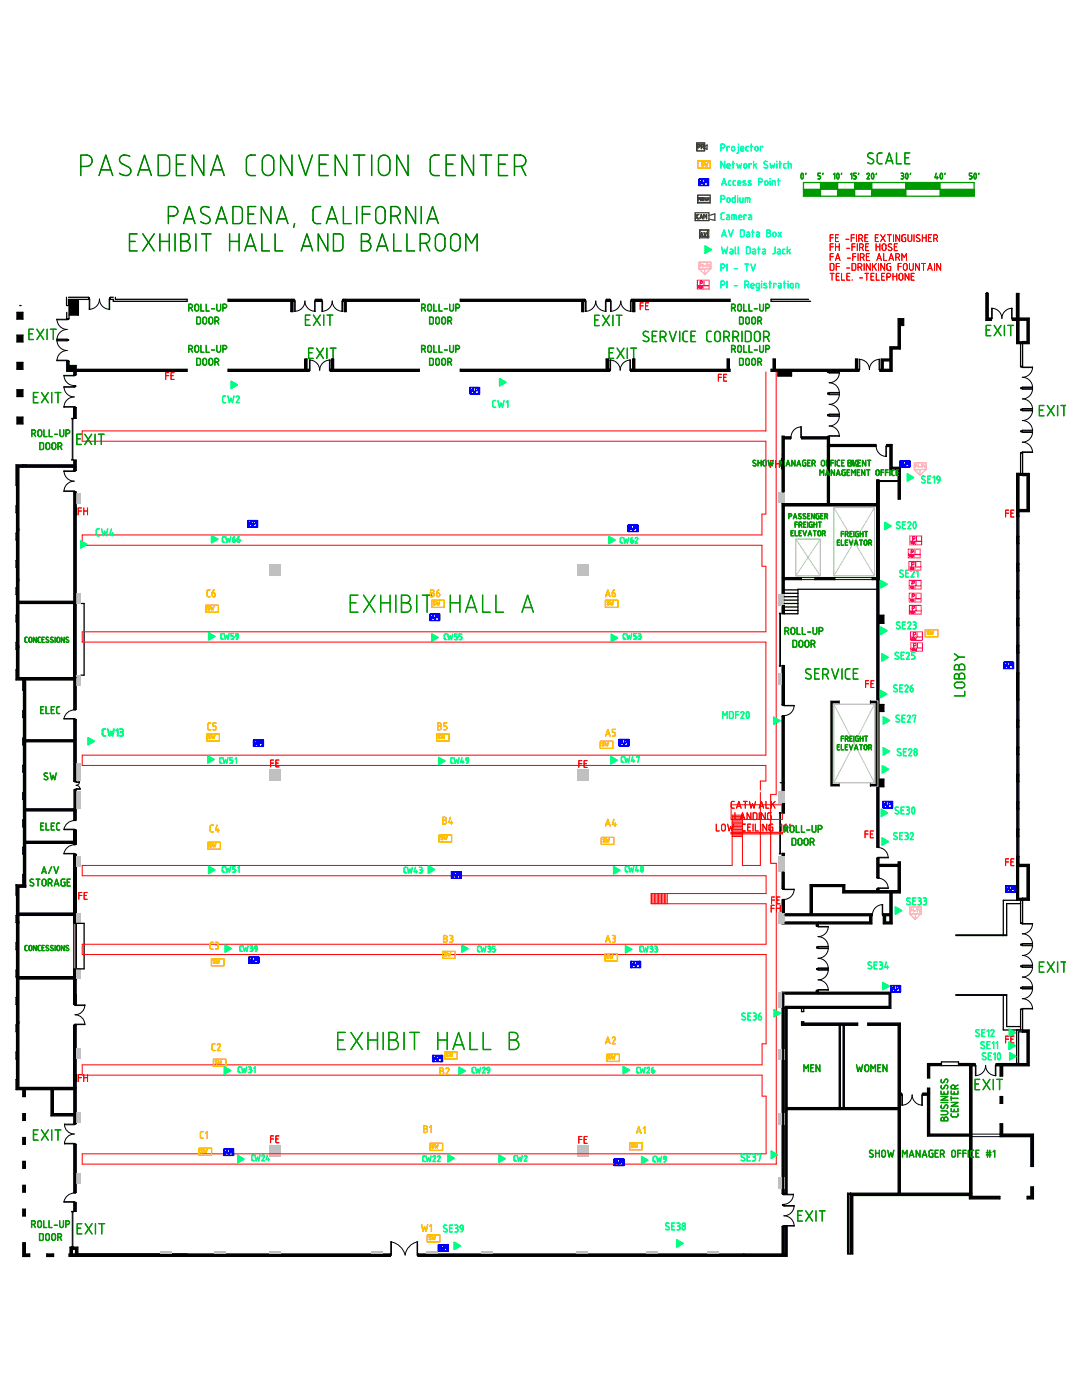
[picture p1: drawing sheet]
<svg xmlns="http://www.w3.org/2000/svg" width="216mm" height="279mm" viewBox="0 0 216 279" stroke-linecap="round" stroke-linejoin="round" font-family="sans-serif">
<path d="M14.7 98.4h1.4v2.1h-1.4zM14.7 98.4v2.1h1.4v-2.1z" fill="#c0c0c0"/>
<g fill="none" stroke="#090" stroke-width=".25">
<path d="M6.3 86.5h.4a.38 .38 0 0 0 .4-.3 .38 .38 0 0 0-.4-.4h-.4v1.3M6.8 86.5l.3 .6M7.7 85.8a.38 .38 0 0 1 .6 .4v.6a.38 .38 0 0 1-.4 .3 .38 .38 0 0 1-.3-.3v-.6zM7.9 88.4l.7 .1 .1 .9-.2 .3h-.6zM8.8 85.8v1.3h.6M9.2 88.5a.38 .38 0 0 1 .4-.1 .38 .38 0 0 1 .3 .3v.6a.38 .38 0 0 1-.4 .4 .38 .38 0 0 1-.4-.4zM9.8 85.8v1.3h.6M10.4 88.5a.38 .38 0 0 1 .4-.1 .38 .38 0 0 1 .3 .3v.6a.38 .38 0 0 1-.4 .4 .38 .38 0 0 1-.3-.4zM10.9 86.7h.6M11.6 89.1h.3a.38 .38 0 0 0 .4-.4 .38 .38 0 0 0-.4-.3h-.3v1.3M11.9 85.8v1a.38 .38 0 0 0 .4 .3 .38 .38 0 0 0 .4-.3v-1M12 89.1l.3 .6"/>
<path d="M13.2 86.5h.3a.38 .38 0 0 0 .4-.3 .38 .38 0 0 0-.4-.4h-.3v1.3M71.4 118.8h-1.5v3.4h1.5M72.5 118.8l2.3 3.4M74.8 118.8l-2.3 3.4M76 118.8v3.4M77.8 118.8v3.4M79 118.8v3.4M80.1 118.8h1a.76 .76 0 0 1 .7 .7 .76 .76 0 0 1-.7 .8 .95 .95 0 0 1 .9 .9 .95 .95 0 0 1-.9 1h-1zM83.1 118.8v3.4M84.3 118.8h1.9M85.2 118.8v3.4M89.9 118.8v3.4"/>
<path d="M91.8 118.8v3.4M96.3 118.8v3.4h1.5M98.9 118.8v3.4h1.6M69.9 120.3h1.1M76 120.3h1.8M80.1 120.3h1M89.9 120.3h1.9M92.9 122.2l1.1-3.4 1.2 3.4M93.2 121.2h1.6M104.2 122.2l1.1-3.4 1.1 3.4M104.5 121.2h1.6M161.8 133.6a.56 .56 0 0 0-.8-.1 .56 .56 0 0 0-.1 .7l.7 .5a.51 .51 0 0 1 .1 .7 .51 .51 0 0 1-.7 0l-.3-.1"/>
<path d="M162.6 134.4h.6M163.5 133.5h-.9v2h.9M164.2 134.6h.5a.57 .57 0 0 0 .6-.6 .57 .57 0 0 0-.6-.5h-.5v2M164.8 134.6l.5 .9M166 133.5l.7 2 .6-2M168 133.5v2M169.6 133.5h-.7l-.2 .4 .1 1.4 .4 .2h.4M170.3 134.4h.7M171.2 133.5h-.9v2h.9M8.1 141.6h.5M8.7 141h-.6v1.4h.6M9.2 141v1.4h.6"/>
<path d="M9.5 154.3h-.2a.34 .34 0 0 0-.5 .3l.2 .2 .4 .2a.37 .37 0 0 1-.1 .6 .37 .37 0 0 1-.5-.1M10 154.3l.3 1.3 .3-.9 .3 .9 .3-1.3M10.2 141.6h.5M10.8 141h-.6v1.4h.6M11.9 141l-.5 .1-.1 .2v1l.6 .1M6.7 175.5h-.2a.34 .34 0 0 0-.5 .3l.2 .2 .4 .2a.37 .37 0 0 1-.1 .6 .37 .37 0 0 1-.5-.1M7.2 175.5h.8M7.6 175.5v1.3M8.3 174.3l.5-1.3 .4 1.3M8.5 174h.6M8.5 175.6a.38 .38 0 0 1 .4-.1 .38 .38 0 0 1 .3 .3v.6a.38 .38 0 0 1-.4 .4 .38 .38 0 0 1-.4-.4zM9.6 176.2h.4a.38 .38 0 0 0 .4-.4 .38 .38 0 0 0-.4-.3h-.4v1.3"/>
<path d="M10.1 176.2l.3 .6M10.3 173l-.6 1.3M10.8 173l.4 1.3 .5-1.3M10.8 176.8l.5-1.3 .4 1.3M11 176.4h.6M13 175.5l-.8 .1v.9l.2 .3h.6v-.7h-.3M13.4 176.1h.5M14 175.5h-.6v1.3h.6M5.4 188.7l-.4 .1v.1v.7l.4 .1M5.8 188.8l.3-.1 .2 .1v.6l-.1 .3-.4-.1zM7.2 188.7v1l-.5-1v1M8 188.7l-.3 .1-.1 .1 .1 .7 .3 .1"/>
<path d="M8.4 189.1h.3M8.8 188.7h-.4v1h.4M9.7 188.7h-.3l-.2 .2 .5 .6a.32 .32 0 0 1-.2 .2 .32 .32 0 0 1-.3-.1M10.6 188.7h-.3l-.2 .2 .6 .6a.32 .32 0 0 1-.3 .2 .32 .32 0 0 1-.3-.1M11 188.7v1M11.4 188.8l.2-.1 .3 .1v.6l-.1 .3-.4-.1zM12.8 188.7v1l-.6-1v1M13.7 188.7h-.3l-.2 .2 .5 .6a.32 .32 0 0 1-.2 .2 .32 .32 0 0 1-.3-.1M67.4 207.6h1.1M68.9 206h-1.5v3.5h1.5M70 206l2.3 3.5M72.3 206l-2.3 3.5"/>
<path d="M73.4 207.6h1.9M73.4 206v3.5M75.3 206v3.5M76.5 206v3.5M77.6 206h.9a.76 .76 0 0 1 .8 .8 .76 .76 0 0 1-.8 .8 .95 .95 0 0 1 1 .9 .95 .95 0 0 1-1 1h-.9zM77.6 207.6h.9M80.6 206v3.5M81.8 206h1.9M82.7 206v3.5M87.3 207.6h1.9M87.3 206v3.5M89.2 206v3.5"/>
<path d="M90.4 209.5l1.1-3.5 1.1 3.5M90.7 208.5h1.6M93.8 206v3.5h1.5M96.4 206v3.5h1.5M101.6 206h1a.76 .76 0 0 1 .7 .8 .76 .76 0 0 1-.7 .8 .95 .95 0 0 1 .9 .9 .95 .95 0 0 1-.9 1h-1zM101.6 207.6h1M160.4 213.9v-1.4l.5 .8 .4-.8v1.4M161.8 213.1h.4M162.4 212.5h-.6v1.4h.6M163.6 212.5v1.4l-.8-1.4v1.4M170.9 212.5l.3 1.4 .3-.9 .3 .9 .3-1.4M172.8 212.6a.38 .38 0 0 1 .5 .3v.6a.38 .38 0 0 1-.4 .4 .38 .38 0 0 1-.3-.4v-.6z"/>
<path d="M173.8 213.9v-1.4l.4 .8 .5-.8v1.4M175.1 213.1h.5M175.7 212.5h-.6v1.4h.6M177 212.5v1.4l-.8-1.4v1.4M187.8 218.8h1.3l-1.3 .8h1.3M187.8 217.8v.6h1.3v-.6M187.8 216.6v.2a.34 .34 0 0 0 .3 .5l.2-.2M187.8 215.4v.2a.34 .34 0 0 0 .3 .5l.2-.2M188.3 217.1l.3-.4a.37 .37 0 0 1 .5 .1 .37 .37 0 0 1-.1 .5M188.3 215.9l.3-.4a.37 .37 0 0 1 .5 0 .37 .37 0 0 1-.1 .6M188.4 217.9v.5M189.8 217.7v.7h1.4v-.7"/>
<path d="M189.8 218.8v.8M189.8 219.2h1.4M190.4 217.9v.5M190.6 217.3v-.4a.38 .38 0 0 0-.4-.4 .38 .38 0 0 0-.4 .4v.4h1.4M191.2 216.5l-.7 .3M187.8 221.7h1a.38 .38 0 0 1 .3 .4 .38 .38 0 0 1-.3 .4h-1M187.8 220h1.3M187.8 223.1a.3 .3 0 0 1 .3-.1 .3 .3 0 0 1 .3 .3 .38 .38 0 0 1 .4-.4 .38 .38 0 0 1 .3 .4v.4h-1.3zM187.8 220.6v.1a.34 .34 0 0 0 .3 .5l.2-.1M188.3 221.1l.3-.4a.37 .37 0 0 1 .5 0 .37 .37 0 0 1-.1 .5M188.4 223.3v.4M189.8 222.3v.4l.3 .2h.9l.2-.6"/>
<path d="M189.8 221.2v.6h1.4v-.6M189.8 220h1.4l-1.4 .8h1.4M190.4 221.4v.4M6.3 244.4h.4a.38 .38 0 0 0 .4-.4 .38 .38 0 0 0-.4-.4h-.4v1.4M6.8 244.4l.3 .6M7.7 243.7a.38 .38 0 0 1 .6 .3v.6a.38 .38 0 0 1-.4 .4 .38 .38 0 0 1-.4-.4v-.6zM7.9 246.2l.7 .1v1l-.1 .2-.6 .1zM8.7 243.6v1.4h.6M9.2 246.4a.38 .38 0 0 1 .4-.2 .38 .38 0 0 1 .3 .4v.6a.38 .38 0 0 1-.4 .4 .38 .38 0 0 1-.4-.4zM9.8 243.6v1.4h.6M10.5 246.2a.38 .38 0 0 1 .6 .4v.6a.38 .38 0 0 1-.4 .4 .38 .38 0 0 1-.4-.4v-.6zM10.8 244.5h.7"/>
<path d="M11.5 247h.4a.38 .38 0 0 0 .4-.4 .38 .38 0 0 0-.4-.4h-.4v1.4M11.9 243.6v1a.38 .38 0 0 0 .4 .4 .38 .38 0 0 0 .4-.4v-1M12 246.9l.3 .7M13.1 244.4h.4a.38 .38 0 0 0 .4-.4 .38 .38 0 0 0-.4-.4h-.4v1.4"/>
</g>
<path d="M158.8 107.6h4.9v7.3h-4.9z" fill="none" stroke="#c0c0c0" stroke-width=".2"/>
<path d="M200.7 102.4h.6M201.3 101.8h-.6v1.4M201.7 102.4h.5M202.3 101.8h-.6v1.4h.6M200.7 172h.6M201.3 171.4h-.6v1.4M201.7 172h.5M202.3 171.4h-.6v1.4h.6M200.7 207.4h.6M201.3 206.8h-.6v1.3M201.7 207.4h.5M202.3 206.8h-.6v1.3h.6" fill="none" stroke="#f00" stroke-width=".2"/>
<g fill="#c0c0c0">
<path d="M14.7 134.8h1.4v2h-1.4v-1.1v1.1h1.4v-2h-1.4v.4z"/>
<path d="M14.7 118.4h1.4v2h-1.4zM14.7 118.4v2h1.4v-2z"/>
<path d="M14.7 152.5h1.4v3.4h-1.4zM14.7 152.5v3.4h1.4v-3.4z"/>
<path d="M14.7 157.9h1.4v3.4h-1.4zM14.7 157.9v3.4h1.4v-3.4z"/>
</g>
<path d="M54 152.3h.6M54.6 151.7h-.6v1.3M55.1 152.3h.4M55.7 151.7h-.6v1.3h.6M115.5 152.4h.6M116.1 151.8h-.6v1.4M116.6 152.4h.4M117.2 151.8h-.6v1.4h.6" fill="none" stroke="#f00" stroke-width=".2"/>
<g fill="#c0c0c0">
<path d="M53.8 112.7v2.3h2.3v-2.3zM53.8 112.7h2.3v2.3h-2.3z"/>
<path d="M115.2 112.7v2.3h2.3v-2.3zM115.2 112.7h2.3v2.3h-2.3z"/>
<path d="M115.2 153.6v2.3h2.3v-2.3zM115.2 153.6h2.3v2.3h-2.3z"/>
<path d="M53.8 153.6v2.3h2.3v-2.3zM53.8 153.6h2.3v2.3h-2.3z"/>
<path d="M14.7 170.9h1.4v2h-1.4zM14.7 170.9v2h1.4v-2z"/>
<path d="M14.7 182.2h1.4v2.1h-1.4zM14.7 182.2v2.1h1.4v-2.1z"/>
</g>
<path d="M8.1 164.9h.5M8.7 164.3h-.6v1.3h.6M9.2 164.3v1.3h.6M10.2 164.9h.5M10.8 164.3h-.6v1.3h.6M11.9 164.3h-.5l-.1 .3v.9l.6 .1" fill="none" stroke="#090" stroke-width=".25"/>
<g fill="#c0c0c0">
<path d="M14.7 193.4h1.4v2h-1.4zM14.7 193.4v2h1.4v-2z"/>
<path d="M14.7 209.3h1.4v2h-1.4zM14.7 209.3v2h1.4v-2z"/>
</g>
<path d="M15.7 215.1h.6M16.3 214.5h-.6v1.3M16.7 215.1h.8M16.7 214.5v1.3M17.5 214.5v1.3" fill="none" stroke="#f00" stroke-width=".2"/>
<g fill="#c0c0c0">
<path d="M14.7 222h1.4v2h-1.4zM14.7 222v2h1.4v-2z"/>
<path d="M14.7 234.2h1.4v2.1h-1.4zM14.7 234.2v2.1h1.4v-2.1z"/>
</g>
<path d="M54 227.3h.6M54.6 226.7h-.6v1.4M55.1 227.3h.4M55.7 226.7h-.6v1.4h.6M115.5 227.4h.6M116.1 226.8h-.6v1.4M116.6 227.4h.4M117.2 226.8h-.6v1.4h.6" fill="none" stroke="#f00" stroke-width=".2"/>
<g fill="#c0c0c0">
<path d="M115.2 228.6v2.3h2.3v-2.3zM115.2 228.6h2.3v2.3h-2.3z"/>
<path d="M53.8 228.6v2.3h2.3v-2.3zM53.8 228.6h2.3v2.3h-2.3z"/>
<path d="M31.9 249.7v.6h2.4v-.6zM31.9 249.7h2.4v.6h-2.4z"/>
<path d="M42.8 249.7v.6h2.4v-.6zM42.8 249.7h2.4v.6h-2.4z"/>
<path d="M53.7 249.7v.6h2.4v-.6zM53.7 249.7h2.4v.6h-2.4z"/>
<path d="M74.1 249.7v.6h2.4v-.6zM74.1 249.7h2.4v.6h-2.4z"/>
<path d="M85 249.7v.6h2.4v-.6zM85 249.7h2.4v.6h-2.4z"/>
<path d="M95.9 249.7v.6h2.4v-.6zM95.9 249.7h2.4v.6h-2.4z"/>
<path d="M115 249.7v.6h2.4v-.6zM115 249.7h2.4v.6h-2.4z"/>
<path d="M128.8 249.7v.6h2.4v-.6zM128.8 249.7h2.4v.6h-2.4z"/>
<path d="M141.1 249.7v.6h2.4v-.6zM141.1 249.7h2.4v.6h-2.4z"/>
<path d="M155.2 222.1h1.3v2.4h-1.3zM155.2 222.1v2.4h1.3v-2.4z"/>
<path d="M155.2 234.9h1.3v2.4h-1.3zM155.2 234.9v2.4h1.3v-2.4z"/>
<path d="M155.2 209.4h1.3v2h-1.3zM155.2 209.4v2h1.3v-2z"/>
<path d="M155.2 198h1.3v3.2h-1.3zM155.2 198v3.2h1.3v-3.2z"/>
<path d="M155.2 182.1h1.3v2.3h-1.3zM155.2 182.1v2.3h1.3v-2.3z"/>
<path d="M155.2 170.9h1.3v3h-1.3zM155.2 170.9v3h1.3v-3z"/>
<path d="M155.2 157.8h1.3v2.5h-1.3zM155.2 157.8v2.5h1.3v-2.5z"/>
</g>
<path d="M154 179.6h.6M154.6 179h-.6v1.4M155 179.6h.5M155.6 179h-.6v1.4h.6M153.9 181.3h.6M154.5 180.7h-.6v1.3M154.9 181.3h.8M154.9 180.7v1.3M155.7 180.7v1.3" fill="none" stroke="#f00" stroke-width=".2"/>
<g fill="#c0c0c0">
<path d="M155.2 134.4h1.3v2.4h-1.3zM155.2 134.4v2.4h1.3v-2.4z"/>
<path d="M155.2 118.5h1.3v2.3h-1.3zM155.2 118.5v2.3h1.3v-2.3z"/>
<path d="M155.2 98.3h1.3v2h-1.3zM155.2 98.3v2h1.3v-2z"/>
</g>
<path d="M143.3 75.3h.6M143.9 74.7h-.6v1.4M144.4 75.3h.5M145 74.7h-.6v1.4h.6M153.7 92.6h.6M154.3 91.9h-.6v1.4M154.8 92.6h.7M154.8 91.9v1.4M155.5 91.9v1.4" fill="none" stroke="#f00" stroke-width=".2"/>
<g fill="none" stroke="#090" stroke-width=".25">
<path d="M5.8 66.6h.6M6.7 65.7h-.9v2.1h.9M6.7 79.2h.7M7.4 65.7l1.3 2.1M7.6 78.3h-.9v2.1h.9M8.3 78.3l1.3 2.1M8.7 65.7l-1.3 2.1M9.4 65.7v2.1M9.6 78.3l-1.3 2.1M10.1 65.7h1.1M10.3 78.3v2.1M10.6 65.7v2.1"/>
<path d="M11 78.3h1.1M11.6 78.3v2.1M61 63.8h.6M61.6 70.4h.7M61.9 62.9h-.9v2h.9M62.5 69.5h-.9v2h.9M62.5 62.9l1.4 2M63.2 69.5l1.3 2M63.9 62.9l-1.4 2M64.5 69.5l-1.3 2M64.6 62.9v2M65.2 69.5v2"/>
<path d="M65.3 62.9h1.1M65.8 62.9v2M65.9 69.5h1.1M66.5 69.5v2M118.7 63.8h.6M119.6 62.9h-.9v2.1h.9M120.2 62.9l1.4 2.1M121.5 70.4h.7M121.6 62.9l-1.4 2.1M122.3 62.9v2.1M122.5 69.5h-1v2h1M123 62.9h1.1"/>
<path d="M123.1 69.5l1.4 2M123.5 62.9v2.1M124.5 69.5l-1.4 2M125.2 69.5v2M125.9 69.5h1.1M126.4 69.5v2M196.8 65.9h.7M197.7 64.9h-.9v2.1h.9M198.4 64.9l1.3 2.1M199.7 64.9l-1.3 2.1M200.4 64.9v2.1M201.1 64.9h1.1"/>
<path d="M201.7 64.9v2.1M150.8 91.9a.33 .33 0 0 0-.4 0 .33 .33 0 0 0-.1 .4l.6 .4a.36 .36 0 0 1-.3 .3 .36 .36 0 0 1-.4-.1M151.2 91.9v1.1M151.2 92.4h.7M151.9 91.9v1.1M152.4 91.9a.32 .32 0 0 1 .5 .3v.5a.32 .32 0 0 1-.3 .3 .32 .32 0 0 1-.3-.3zM153.3 91.9l.2 1.1 .3-.8 .2 .8 .3-1.1M155.7 93v-1.1l.4 .6 .4-.6v1.1M156.9 93l.3-1.1 .4 1.1M157 92.7h.5M158.6 91.9v1.1l-.6-1.1v1.1M159 93l.4-1.1 .4 1.1"/>
<path d="M159.1 92.7h.6M160.8 91.9h-.6v1l.6 .1v-.6h-.2M161.2 92.4h.3M161.7 91.9h-.5v1.1h.5M162 92.5h.4a.32 .32 0 0 0 .3-.3 .32 .32 0 0 0-.3-.3h-.4v1.1M162.4 92.5l.3 .5M164.1 91.9a.32 .32 0 0 1 .4 .3v.5a.32 .32 0 0 1-.3 .3 .32 .32 0 0 1-.3-.3zM164.9 92.4h.5M165.4 91.9h-.5v1.1M165.8 92.4h.5M166.3 91.9h-.5v1.1M166.7 91.9v1.1"/>
<path d="M167.6 91.9h-.5v.2v.8l.5 .1M167.9 92.4h.4M168.4 91.9h-.5v1.1h.5M169.7 92.2h.7M169.7 92.6h.7M169.9 91.9v1.1M170.2 91.9v1.1M170.8 92.1l.3-.2 .2 .2-.5 .9h.5M207.4 81.8h.7M208.3 80.9h-.9v2.1h.9M209 80.9l1.3 2.1M210.3 80.9l-1.3 2.1"/>
<path d="M211 80.9v2.1M211.7 80.9h1.1M212.3 80.9v2.1M207.4 192.9h.7M208.3 192h-.9v2h.9M209 192l1.3 2M210.3 192l-1.3 2M211 192v2M211.7 192h1.1M212.3 192v2M194.6 216.3h.6M195.5 215.4h-.9v2.1h.9"/>
<path d="M196.2 215.4l1.3 2.1M197.5 215.4l-1.3 2.1M198.2 215.4v2.1M198.9 215.4h1.1M199.5 215.4v2.1M6.7 226.4h.7M7.6 225.5h-.9v2h.9M8.3 225.5l1.3 2M9.6 225.5l-1.3 2M10.3 225.5v2M11 225.5h1.1M11.6 225.5v2"/>
<path d="M159.2 242.6h.7M160.1 241.6h-.9v2.1h.9M160.8 241.6l1.3 2.1M162.1 241.6l-1.3 2.1M162.8 241.6v2.1M163.5 241.6h1.1M164.1 241.6v2.1"/>
</g>
<path d="M14.7 134.8h1.4v2h-1.4zM14.7 134.8v2h1.4v-2z" fill="#c0c0c0"/>
<g fill="none" stroke="#f00" stroke-width=".2">
<path d="M165.7 52.6l.7 .1v.9l-.1 .3h-.6zM165.7 49.3h.6M165.7 47.5h.6M165.7 51.2h.6M165.7 54.6h.7M166 54.6v1.3M166.3 48.6h-.6v1.4M166.3 46.8h-.6v1.4M166.3 50.6h-.6v1.4M166.7 52l.5-1.4 .4 1.4M166.7 49.3h.8M166.7 48.6v1.4"/>
<path d="M166.7 47.5h.5M166.8 51.6h.7M166.9 53.2h.6M166.9 55.2h.4M167.3 46.8h-.6v1.4h.6M167.5 52.6h-.6v1.3M167.5 54.6h-.6v1.3h.6M167.5 48.6v1.4M167.9 54.6v1.3h.6M168.8 47.8h.6M168.9 49.6h.7M168.9 53.5h.7"/>
<path d="M169 55.2h.4M169.1 51.5h.6M169.6 54.6h-.6v1.3h.6M169.9 47.5h.6M170 52.6l.7 .1 .1 .9-.2 .3h-.6zM170 49.3h.6M170 55.8v.1M170.2 51.2h.6M170.5 46.8h-.6v1.4M170.6 48.6h-.6v1.4M170.8 50.6h-.6v1.4M170.9 46.8v1.4"/>
<path d="M171.1 48.6v1.4M171.2 53.3h.4a.38 .38 0 0 0 .4-.3 .38 .38 0 0 0-.4-.4h-.4v1.3M171.2 50.6v1.4M171.4 47.6h.3a.38 .38 0 0 0 .4-.4 .38 .38 0 0 0-.4-.4h-.3v1.4M171.5 49.4h.4a.38 .38 0 0 0 .4-.4 .38 .38 0 0 0-.4-.4h-.4v1.4M171.5 55.5h.6M171.7 53.3l.3 .6M171.7 51.4h.3a.38 .38 0 0 0 .4-.4 .38 .38 0 0 0-.4-.4h-.3v1.4M171.8 47.6l.3 .6M172 49.4l.3 .6M172.1 51.4l.3 .6M172.4 52.6v1.3"/>
<path d="M172.6 47.5h.4M172.6 54.6h.7M172.7 49.3h.5M172.9 51.2h.4M173 54.6v1.3M173.2 46.8h-.6v1.4h.6M173.3 48.6h-.6v1.4h.6M173.5 50.6h-.6v1.4h.6M173.6 52.6v1.3l-.7-1.3v1.3M173.8 55.2h.4M174.1 52.6v1.3M174.4 53.1l.5 .8"/>
<path d="M174.4 54.6h-.6v1.3h.6M174.7 47.5h.4M174.8 49.3h.8M174.8 48.6v1.4M174.9 54.6v1.3h.6M174.9 52.6l-.8 .8M175 52l.4-1.4 .5 1.4M175.1 51.6h.6M175.3 46.8h-.6v1.4h.6M175.3 52.6v1.3M175.6 48.6v1.4M175.7 46.8l.9 1.4"/>
<path d="M175.9 55.2h.5M176.2 48.7a.38 .38 0 0 1 .6 .3v.6a.38 .38 0 0 1-.4 .4 .38 .38 0 0 1-.4-.4v-.6zM176.3 50.6v1.4h.6M176.5 52.6v1.3l-.7-1.3v1.3M176.5 54.6h-.6v1.3h.6M176.6 46.8l-.9 1.4M177 55.3h.3a.38 .38 0 0 0 .4-.4 .38 .38 0 0 0-.4-.3h-.3v1.3M177.1 46.8h.7M177.4 52l.4-1.4 .5 1.4M177.5 46.8v1.4M177.5 51.6h.7M177.7 52.6l-.7 .1v.9l.1 .3h.6v-.7h-.2"/>
<path d="M177.9 48.7h-.2a.34 .34 0 0 0-.5 .3l.2 .2 .4 .2a.37 .37 0 0 1 0 .6 .37 .37 0 0 1-.6-.1M178.2 55.2h.7M178.2 54.6v1.3M178.3 46.8v1.4M178.4 49.3h.5M178.8 51.4h.3a.38 .38 0 0 0 .4-.4 .38 .38 0 0 0-.4-.4h-.3v1.4M178.9 54.6v1.3M179.1 48.6h-.7v1.4h.7M179.2 51.4l.3 .6M179.2 53.2h.6M179.5 46.8v1.4l-.7-1.4v1.4M179.6 54.6a.38 .38 0 0 1 .6 .3v.6a.38 .38 0 0 1-.4 .4 .38 .38 0 0 1-.4-.4v-.6z"/>
<path d="M179.8 52.6h-.6v1.3M180 52v-1.4l.4 .8 .5-.8v1.4M180.5 52.6a.38 .38 0 0 1 .5 .4v.6a.38 .38 0 0 1-.4 .3 .38 .38 0 0 1-.3-.3v-.6zM180.7 46.8l-.7 .2v.9l.1 .3h.6v-.7h-.2M181.2 46.8v1a.38 .38 0 0 0 .4 .4 .38 .38 0 0 0 .3-.4v-1M181.4 54.6v1.3l-.8-1.3v1.3M181.5 52.6v1a.38 .38 0 0 0 .4 .3 .38 .38 0 0 0 .3-.3v-1M181.8 55.2h.5M182.4 46.8v1.4M182.4 54.6h-.6v1.3h.6M183.4 52.6v1.3l-.7-1.3v1.3M183.5 46.9h-.2a.34 .34 0 0 0-.5 .2l.2 .3 .4 .2a.37 .37 0 0 1 0 .6 .37 .37 0 0 1-.6-.1"/>
<path d="M183.9 52.6h.8M184 47.5h.8M184 46.8v1.4M184.3 52.6v1.3M184.8 46.8v1.4M185.1 53.9l.5-1.3 .4 1.3M185.2 53.6h.7M185.3 47.5h.4M185.9 46.8h-.6v1.4h.6M186.3 47.6h.4a.38 .38 0 0 0 .4-.4 .38 .38 0 0 0-.4-.4h-.4v1.4M186.5 52.6v1.3M186.8 47.6l.3 .6"/>
<path d="M187.7 52.6v1.3l-.8-1.3v1.3M33.1 75h.6M33.7 74.4h-.6v1.3M34.1 75h.5M34.7 74.4h-.6v1.3h.6M127.7 61h.7M128.4 60.4h-.7v1.4M128.8 61h.5M129.4 60.4h-.6v1.4h.6M15.7 102h.6M16.3 101.4h-.6v1.3M16.7 102h.8"/>
<path d="M16.7 101.4v1.3M17.5 101.4v1.3M172.7 136.4h.6M173.3 135.8h-.6v1.4M173.8 136.4h.4M174.4 135.8h-.6v1.4h.6M146.5 159.9l-.4 .1-.2 .2 .1 .9 .5 .2M148.3 159.9h.8M148.7 159.9v1.4M149.5 159.9l.3 1.4 .3-.9 .4 .9 .3-1.4M152.8 159.9v1.4h.6M153.9 159.9v1.4"/>
<path d="M154.7 159.9l-.8 .9M15.7 178.7h.6M16.3 178.1h-.6v1.4M16.8 178.7h.4M17.4 178.1h-.6v1.4h.6M142.9 164.5v1.3h.6M144 164.7a.38 .38 0 0 1 .5-.2 .38 .38 0 0 1 .2 .4v.6a.38 .38 0 0 1-.3 .3 .38 .38 0 0 1-.4-.3zM145.2 164.5l.3 1.3 .3-.9 .3 .9 .3-1.3M146.6 162.2v1.4h.7M147 161.3l.4-1.4 .5 1.4M147.1 160.9h.7M147.7 163.6l.5-1.4 .4 1.4"/>
<path d="M147.8 163.2h.7M148.7 164.5h-.4l-.2 .3 .1 .9 .5 .1M149.2 165.1h.5M149.8 164.5h-.6v1.3h.6M149.8 162.2v1.4l-.7-1.4v1.4M150.3 164.5v1.3M150.3 162.2l.7 .2v.9l-.1 .2-.6 .1zM150.7 164.5v1.3h.6M151.5 161.3l.4-1.4 .5 1.4M151.5 162.2v1.4M151.6 160.9h.7M151.8 164.5v1.3"/>
<path d="M152.7 162.2v1.4l-.8-1.4v1.4M153 164.5v1.3l-.8-1.3v1.3M153.9 162.2l-.7 .2v.9l.1 .2 .6 .1v-.8h-.2M154.2 160.5l.5 .8M154.2 164.5l-.7 .1-.1 .9 .2 .3h.6v-.7h-.2M155.7 164.8l.3-.3v1.3M156.4 165.1h.3a.35 .35 0 0 1 .4 .3 .35 .35 0 0 1-.3 .4 .35 .35 0 0 1-.4-.3zM156.9 164.5l-.4 .3-.1 .3M157.6 164.5v.3M172.6 166.4h.6M173.2 165.8h-.6v1.4M173.7 166.4h.4"/>
<path d="M174.3 165.8h-.6v1.4h.6"/>
</g>
<g fill="none" stroke="#090" stroke-width=".25">
<path d="M159.9 34.6h.1a.64 .64 0 0 1 .2 1h-.3l-.1-.3zM160.8 34.6v.2M163.7 34.6h-.5v.5h.3a.32 .32 0 0 1 .2 .3 .32 .32 0 0 1-.2 .3h-.3M164.2 34.6v.2M166.3 34.8l.3-.2v1.1M167.1 34.6a.64 .64 0 0 1 .2 1h-.2l-.1-.3zM167.9 34.6v.2M169.7 34.8l.3-.2v1.1M170.8 34.6h-.5v.5h.3a.32 .32 0 0 1 .3 .3 .32 .32 0 0 1-.3 .3h-.3M171.4 34.6l-.1 .2M173 34.8l.2-.2 .3 .2-.5 .9h.5M174 34.6h.1a.64 .64 0 0 1 .2 1h-.3l-.1-.3z"/>
<path d="M174.2 30.6a.59 .59 0 0 0-.8-.1 .59 .59 0 0 0-.1 .8l.8 .5a.54 .54 0 0 1 .1 .8 .54 .54 0 0 1-.9 0l-.2-.2M174.9 34.6l-.1 .2M176 30.5l-.7 .1-.2 .4v1.4l.4 .3h.5M176.7 32.7l.7-2.2 .8 2.2M176.9 32.1h1.1M178.9 30.5v2.2h.9M179.8 34.6h.4v.4l-.1 .1M179.9 35.1h.2M180.1 35.1a.32 .32 0 0 1 .2 .3 .32 .32 0 0 1-.2 .3h-.3M180.6 31.5h.7M180.8 34.6h.1a.64 .64 0 0 1 .2 1h-.3l-.1-.3zM181.5 30.5h-.9v2.2h.9"/>
<path d="M181.7 34.6l-.1 .2M186.8 34.6l-.2 .9h.6M187 35.2v.5M187.7 34.6a.64 .64 0 0 1 .2 1h-.2l-.1-.3zM188.6 34.6l-.1 .2M193.9 34.6h-.5v.5h.3a.32 .32 0 0 1 .2 .3 .32 .32 0 0 1-.2 .3h-.3M194.4 34.6h.1a.64 .64 0 0 1 .2 1h-.3l-.1-.3zM195.3 34.6v.2M37.7 69.7h.3a.38 .38 0 0 0 .4-.4 .38 .38 0 0 0-.4-.4h-.3v1.4M37.7 61.5h.3a.38 .38 0 0 0 .4-.4 .38 .38 0 0 0-.4-.4h-.3v1.4M38.1 69.7l.3 .6M38.1 61.5l.3 .6"/>
<path d="M39.1 69a.38 .38 0 0 1 .5 .3v.6a.38 .38 0 0 1-.4 .4 .38 .38 0 0 1-.3-.4v-.6zM39.1 60.8a.38 .38 0 0 1 .5 .3v.6a.38 .38 0 0 1-.4 .4 .38 .38 0 0 1-.3-.4v-.6zM39.2 71.5l.8 .2v.9l-.1 .2-.7 .1zM39.2 63.3l.8 .1v1l-.1 .2-.7 .1zM40.1 68.9v1.4h.6M40.1 60.7v1.4h.6M40.6 71.6a.38 .38 0 0 1 .6 .3v.6a.38 .38 0 0 1-.4 .4 .38 .38 0 0 1-.3-.4v-.6zM40.6 63.3a.38 .38 0 0 1 .6 .4v.6a.38 .38 0 0 1-.4 .4 .38 .38 0 0 1-.3-.4v-.6zM41.1 68.9v1.4h.6M41.1 60.7v1.4h.6M41.7 71.7a.38 .38 0 0 1 .4-.2 .38 .38 0 0 1 .3 .4v.6a.38 .38 0 0 1-.3 .4 .38 .38 0 0 1-.4-.4zM41.7 63.5a.38 .38 0 0 1 .4-.2 .38 .38 0 0 1 .3 .4v.6a.38 .38 0 0 1-.3 .4 .38 .38 0 0 1-.4-.4z"/>
<path d="M42.2 69.9h.6M42.2 61.6h.6M42.9 72.3h.4a.38 .38 0 0 0 .3-.4 .38 .38 0 0 0-.3-.4h-.4v1.4M42.9 64.1h.4a.38 .38 0 0 0 .3-.4 .38 .38 0 0 0-.3-.4h-.4v1.4M43.3 68.9v1a.38 .38 0 0 0 .3 .4 .38 .38 0 0 0 .4-.4v-1M43.3 60.7v1a.38 .38 0 0 0 .3 .4 .38 .38 0 0 0 .4-.4v-1M43.3 72.3l.3 .6M43.3 64l.3 .7M44.5 69.7h.4a.38 .38 0 0 0 .3-.4 .38 .38 0 0 0-.3-.4h-.4v1.4M44.5 61.5h.4a.38 .38 0 0 0 .3-.4 .38 .38 0 0 0-.3-.4h-.4v1.4M84.1 69.7h.4a.38 .38 0 0 0 .4-.4 .38 .38 0 0 0-.4-.4h-.4v1.4M84.1 61.5h.4a.38 .38 0 0 0 .4-.4 .38 .38 0 0 0-.4-.4h-.4v1.4"/>
<path d="M84.6 69.7l.3 .6M84.6 61.5l.3 .6M85.4 69.1a.38 .38 0 0 1 .4-.1 .38 .38 0 0 1 .3 .3v.6a.38 .38 0 0 1-.4 .4 .38 .38 0 0 1-.4-.4zM85.5 60.8a.38 .38 0 0 1 .6 .3v.6a.38 .38 0 0 1-.4 .4 .38 .38 0 0 1-.4-.4v-.6zM85.7 71.5l.7 .2 .1 .9-.2 .2-.6 .1zM85.7 63.3l.7 .1 .1 1-.2 .2-.6 .1zM86.5 68.9v1.4h.7M86.5 60.7v1.4h.7M87.1 71.6a.38 .38 0 0 1 .6 .3v.6a.38 .38 0 0 1-.4 .4 .38 .38 0 0 1-.4-.4v-.6zM87.1 63.3a.38 .38 0 0 1 .6 .4v.6a.38 .38 0 0 1-.4 .4 .38 .38 0 0 1-.4-.4v-.6zM87.6 68.9v1.4h.6M87.6 60.7v1.4h.6"/>
<path d="M88.3 71.6a.38 .38 0 0 1 .6 .3v.6a.38 .38 0 0 1-.4 .4 .38 .38 0 0 1-.4-.4v-.6zM88.3 63.3a.38 .38 0 0 1 .6 .4v.6a.38 .38 0 0 1-.4 .4 .38 .38 0 0 1-.4-.4v-.6zM88.7 69.9h.6M88.7 61.6h.6M89.4 72.3h.3a.38 .38 0 0 0 .4-.4 .38 .38 0 0 0-.4-.4h-.3v1.4M89.4 64.1h.3a.38 .38 0 0 0 .4-.4 .38 .38 0 0 0-.4-.4h-.3v1.4M89.7 68.9v1a.38 .38 0 0 0 .4 .4 .38 .38 0 0 0 .4-.4v-1M89.7 60.7v1a.38 .38 0 0 0 .4 .4 .38 .38 0 0 0 .4-.4v-1M89.8 72.3l.3 .6M89.8 64l.3 .7M90.9 69.7h.4a.38 .38 0 0 0 .4-.4 .38 .38 0 0 0-.4-.4h-.4v1.4M90.9 61.5h.4a.38 .38 0 0 0 .4-.4 .38 .38 0 0 0-.4-.4h-.4v1.4"/>
<path d="M129.4 66.2a.56 .56 0 0 0-.8-.1 .56 .56 0 0 0-.1 .8l.7 .4a.51 .51 0 0 1 .1 .8 .51 .51 0 0 1-.8 0l-.2-.2M130.2 67h.6M131.1 66.1h-.9v2.1h.9M131.8 67.3h.5a.57 .57 0 0 0 .6-.6 .57 .57 0 0 0-.6-.6h-.5v2.1M132.4 67.2l.5 1M133.6 66.1l.7 2.1 .6-2.1M135.6 66.1v2.1M137.2 66.1l-.7 .1-.2 .4 .1 1.3 .3 .3h.5M137.9 67h.7M138.8 66.1h-.9v2.1h.9M141.9 66.1l-.7 .1-.2 .4 .1 1.3 .4 .3h.4M142.7 66.4a.57 .57 0 0 1 .6-.3 .57 .57 0 0 1 .4 .6v.9a.57 .57 0 0 1-.5 .6 .57 .57 0 0 1-.6-.6z"/>
<path d="M144.4 67.3h.6a.57 .57 0 0 0 .6-.6 .57 .57 0 0 0-.6-.6h-.6v2.1M145.1 67.2l.5 1M146 69.7h.4a.38 .38 0 0 0 .3-.4 .38 .38 0 0 0-.3-.4h-.4v1.4M146 61.5h.4a.38 .38 0 0 0 .3-.4 .38 .38 0 0 0-.3-.4h-.4v1.4M146.2 67.3h.6a.57 .57 0 0 0 .6-.6 .57 .57 0 0 0-.6-.6h-.6v2.1M146.4 69.7l.3 .6M146.4 61.5l.3 .6M146.9 67.2l.5 1M147.2 69.1a.38 .38 0 0 1 .5-.1 .38 .38 0 0 1 .2 .3v.6a.38 .38 0 0 1-.3 .4 .38 .38 0 0 1-.4-.4zM147.2 60.9a.38 .38 0 0 1 .5-.2 .38 .38 0 0 1 .2 .4v.6a.38 .38 0 0 1-.3 .4 .38 .38 0 0 1-.4-.4zM147.6 71.5l.7 .2v.9l-.1 .2-.6 .1zM147.6 63.3l.7 .1v1l-.1 .2-.6 .1z"/>
<path d="M148 66.1v2.1M148.4 68.9v1.4h.6M148.4 60.7v1.4h.6M148.7 66.1h.7l.4 .2 .1 1.4-.3 .4-.9 .1zM148.8 71.7a.38 .38 0 0 1 .5-.2 .38 .38 0 0 1 .2 .4v.6a.38 .38 0 0 1-.3 .4 .38 .38 0 0 1-.4-.4zM148.8 63.5a.38 .38 0 0 1 .5-.2 .38 .38 0 0 1 .2 .4v.6a.38 .38 0 0 1-.3 .4 .38 .38 0 0 1-.4-.4zM149.5 68.9v1.4h.6M149.5 60.7v1.4h.6M150.2 71.6a.38 .38 0 0 1 .5 .3v.6a.38 .38 0 0 1-.3 .4 .38 .38 0 0 1-.4-.4v-.6zM150.2 63.3a.38 .38 0 0 1 .5 .4v.6a.38 .38 0 0 1-.3 .4 .38 .38 0 0 1-.4-.4v-.6zM150.5 69.9h.6M150.5 61.6h.6"/>
<path d="M150.8 66.2a.57 .57 0 0 1 .9 .5v.9a.57 .57 0 0 1-.6 .6 .57 .57 0 0 1-.6-.6v-.9zM151.2 72.3h.4a.38 .38 0 0 0 .4-.4 .38 .38 0 0 0-.4-.4h-.4v1.4M151.2 64.1h.4a.38 .38 0 0 0 .4-.4 .38 .38 0 0 0-.4-.4h-.4v1.4M151.6 68.9v1a.38 .38 0 0 0 .4 .4 .38 .38 0 0 0 .3-.4v-1M151.6 60.7v1a.38 .38 0 0 0 .4 .4 .38 .38 0 0 0 .3-.4v-1M151.7 72.3l.3 .6M151.7 64l.3 .7M152.4 67.3h.5a.57 .57 0 0 0 .6-.6 .57 .57 0 0 0-.6-.6h-.5v2.1M152.8 69.7h.4a.38 .38 0 0 0 .3-.4 .38 .38 0 0 0-.3-.4h-.4v1.4M152.8 61.5h.4a.38 .38 0 0 0 .3-.4 .38 .38 0 0 0-.3-.4h-.4v1.4M153 67.2l.5 1M15.3 87.6h.7"/>
<path d="M16.2 86.7h-.9v2h.9M16.9 86.7l1.4 2M18.3 86.7l-1.4 2M19 86.7v2M19.6 86.7h1.2M20.2 86.7v2M163.6 94.9v-1.1l.4 .6 .4-.6v1.1M164.7 94.9l.4-1.1 .4 1.1M164.8 94.6h.6M166.5 93.8v1.1l-.6-1.1v1.1M166.9 94.9l.4-1.1 .3 1.1M167 94.6h.5"/>
<path d="M168.7 93.8h-.6v1l.6 .1v-.6h-.2M169 94.3h.4M169.2 92.4h.4M169.5 93.8h-.5v1.1h.5M169.7 91.9h-.5v1.1h.5M169.9 94.9v-1.1l.4 .6 .4-.6v1.1M170.1 91.9l.4 1.1 .3-1.1M171 94.3h.4M171.2 92.4h.4M171.6 93.8h-.6v1.1h.6M171.7 91.9h-.5v1.1h.5M172.6 93.8v1.1l-.7-1.1v1.1"/>
<path d="M172.7 91.9v1.1l-.6-1.1v1.1M172.9 93.8h.7M173.1 91.9h.6M173.3 93.8v1.1M173.4 91.9v1.1M175 93.8a.32 .32 0 0 1 .4 .3v.5a.32 .32 0 0 1-.3 .3 .32 .32 0 0 1-.3-.3zM175.8 94.3h.5M176.3 93.8h-.5v1.1M176.7 94.3h.5M177.2 93.8h-.5v1.1M177.6 93.8v1.1M178.5 93.8h-.5v.2v.8l.5 .1"/>
<path d="M178.8 94.3h.4M179.3 93.8h-.5v1.1h.5M157.4 103.1l.5-.2-.1-.4h-.4v1M157.9 106.4h.3M158.3 103.5l.3-1 .4 1M158.3 105.9h-.4v1h.4M158.4 103.2h.5M158.6 105.9v1h.5M158.6 104.7h.5M159.1 104.2h-.5v1M159.4 104.8l.6-.2-.1-.4h-.5v1M159.4 106.4h.4"/>
<path d="M159.8 104.8l.2 .4M159.8 102.6l-.2-.1-.3 .2 .6 .6a.32 .32 0 0 1-.3 .2 .32 .32 0 0 1-.3-.1M159.9 105.9h-.5v1h.5M160.2 105.9l.4 1 .3-1M160.4 104.7h.3M160.7 102.6l-.2-.1-.3 .2 .6 .6a.32 .32 0 0 1-.2 .2 .32 .32 0 0 1-.4-.1M160.8 104.2h-.4v1h.4M161.1 103h.4M161.1 104.2v1M161.3 106.9l.3-1 .3 1M161.4 106.6h.4M161.6 102.5h-.5v1h.5"/>
<path d="M162.1 104.2l-.5 .1v.9h.5v-.5h-.2M162.3 105.9h.5M162.4 104.7h.6M162.4 104.2v1M162.5 102.5v1l-.6-1v1M162.6 105.9v1M163 104.2v1M163.3 104.2h.6M163.3 105.9h.3l.2 .3-.1 .6-.2 .1-.3-.3zM163.4 102.5l-.5 .1v.9h.5v-.5h-.2M163.6 104.2v1M163.8 103h.3"/>
<path d="M164.1 106.5l.4-.1 .1-.3-.5-.2v1M164.2 102.5h-.4v1h.4M164.4 106.5l.3 .4M164.6 103.1l.5-.2-.1-.4h-.4v1M164.9 103.1l.2 .4M167.1 108.2h.3M167.5 107.8h-.4v1h.4M167.9 107.8v1h.4M167.9 106.5h.4M168.3 106.1h-.4v1M168.7 106.6h.4l.1-.4-.5-.1v1M168.7 108.2h.3"/>
<path d="M169 106.6l.2 .5M169.1 107.8h-.4v1h.4M169.5 107.8l.3 1 .4-1M169.6 106.5h.3M170 106.1h-.4v1h.4M170.4 106.1v1M170.5 108.8l.3-1 .4 1M170.6 108.5h.5M171.3 106.1h-.5v.9l.5 .1v-.6h-.2M171.5 107.8h.6M171.6 106.5h.6M171.6 106.1v1"/>
<path d="M171.8 107.8v1M172.2 106.1v1M172.5 107.9l.2-.1 .3 .1v.6l-.1 .3-.4-.1zM172.5 106.1h.6M172.8 106.1v1M173.3 108.4l.6-.2-.1-.4h-.5v1M173.7 108.3l.2 .5M5.4 127.2l-.4 .1v.1v.7l.4 .1M5.8 127.3l.3-.1 .2 .1v.6l-.1 .3-.4-.1zM7.2 127.2v1l-.5-1v1M8 127.2l-.3 .1-.1 .1 .1 .7 .3 .1M8.4 127.6h.3"/>
<path d="M8.8 127.2h-.4v1h.4M9.7 127.2h-.3l-.2 .2 .5 .6a.32 .32 0 0 1-.2 .2 .32 .32 0 0 1-.3-.1M10.6 127.2h-.3l-.2 .2 .6 .6a.32 .32 0 0 1-.3 .2 .32 .32 0 0 1-.3-.1M11 127.2v1M11.4 127.3l.2-.1 .3 .1v.6l-.1 .3-.4-.1zM12.8 127.2v1l-.6-1v1M13.7 127.2h-.3l-.2 .2 .5 .6a.32 .32 0 0 1-.2 .2 .32 .32 0 0 1-.3-.1M156.6 126h.4a.38 .38 0 0 0 .4-.4 .38 .38 0 0 0-.4-.4h-.4v1.4M157.1 126l.3 .6M157.9 125.4a.38 .38 0 0 1 .4-.2 .38 .38 0 0 1 .3 .4v.6a.38 .38 0 0 1-.4 .4 .38 .38 0 0 1-.4-.4zM158.2 127.8l.7 .2 .1 .9-.2 .2-.6 .1zM159 125.2v1.4h.6"/>
<path d="M159.5 128a.38 .38 0 0 1 .4-.2 .38 .38 0 0 1 .3 .4v.6a.38 .38 0 0 1-.4 .4 .38 .38 0 0 1-.4-.4zM160.1 125.2v1.4h.6M160.7 128a.38 .38 0 0 1 .4-.2 .38 .38 0 0 1 .3 .4v.6a.38 .38 0 0 1-.4 .4 .38 .38 0 0 1-.4-.4zM161.2 126.1h.6M161.8 128.6h.4a.38 .38 0 0 0 .4-.4 .38 .38 0 0 0-.4-.4h-.4v1.4M162.2 125.2v1a.38 .38 0 0 0 .4 .4 .38 .38 0 0 0 .4-.4v-1M162.3 128.6l.3 .6M163.4 126h.4a.38 .38 0 0 0 .4-.4 .38 .38 0 0 0-.4-.4h-.4v1.4M190.4 130.5l1 .7-1 .6M190.5 134.7a.45 .45 0 0 1 .5-.2 .45 .45 0 0 1 .4 .4 .57 .57 0 0 1 .5-.6 .57 .57 0 0 1 .6 .6v.6h-2.1zM190.5 132.9a.45 .45 0 0 1 .5-.3 .45 .45 0 0 1 .4 .5 .57 .57 0 0 1 .5-.6 .57 .57 0 0 1 .6 .6v.5h-2.1zM190.5 136.4l.5-.3h.9a.57 .57 0 0 1 .6 .6 .57 .57 0 0 1-.6 .6h-.9a.57 .57 0 0 1-.5-.9z"/>
<path d="M191.4 133.1v.5M191.4 134.9v.6M191.4 131.2h1.1M192.5 138v.9h-2.1M167.1 149.1h.3M167.5 148.6h-.4v1h.4M167.9 148.6v1h.4M167.9 147.4h.4M168.3 146.9h-.4v1M168.7 147.5h.4l.1-.4-.5-.2v1M168.7 149.1h.3M169 147.5l.2 .4"/>
<path d="M169.1 148.6h-.4v1h.4M169.5 148.6l.3 1 .4-1M169.6 147.4h.3M170 146.9h-.4v1h.4M170.4 146.9v1M170.5 149.6l.3-1 .4 1M170.6 149.4h.5M171.3 146.9l-.5 .1v.9h.5v-.5h-.2M171.5 148.6h.6M171.6 146.9v1M171.6 147.4h.6M171.8 148.6v1"/>
<path d="M172.2 146.9v1M172.5 148.8l.2-.2 .3 .2v.6l-.1 .2-.4-.1zM172.5 146.9h.6M172.8 146.9v1M173.3 149.2l.6-.1-.1-.4-.5-.1v1M173.7 149.2l.2 .4M156.4 165.5h.4a.38 .38 0 0 0 .4-.4 .38 .38 0 0 0-.4-.4h-.4v1.4M156.9 165.5l.3 .6M157.7 164.9a.38 .38 0 0 1 .4-.1 .38 .38 0 0 1 .3 .3v.6a.38 .38 0 0 1-.4 .4 .38 .38 0 0 1-.3-.4zM158 167.3l.8 .2v.9l-.2 .2-.6 .1zM158.9 164.7v1.4h.6M159.4 167.4a.38 .38 0 0 1 .6 .3v.6a.38 .38 0 0 1-.4 .4 .38 .38 0 0 1-.3-.4v-.6z"/>
<path d="M159.9 164.7v1.4h.6M160.5 167.5a.38 .38 0 0 1 .4-.2 .38 .38 0 0 1 .3 .4v.6a.38 .38 0 0 1-.4 .4 .38 .38 0 0 1-.3-.4zM161 165.6h.6M161.7 168.1h.4a.38 .38 0 0 0 .3-.4 .38 .38 0 0 0-.3-.4h-.4v1.4M162.1 164.7v1a.38 .38 0 0 0 .3 .4 .38 .38 0 0 0 .4-.4v-1M162.1 168.1l.3 .6M163.3 165.5h.3a.38 .38 0 0 0 .4-.4 .38 .38 0 0 0-.4-.4h-.3v1.4M174.2 229.6h-.2a.34 .34 0 0 0-.5 .3l.2 .2 .4 .3a.37 .37 0 0 1 0 .5 .37 .37 0 0 1-.6-.1M174.7 229.6v1.3M174.7 230.2h.8M175.5 229.6v1.3M176 229.8a.38 .38 0 0 1 .4-.2 .38 .38 0 0 1 .3 .3v.6a.38 .38 0 0 1-.4 .4 .38 .38 0 0 1-.4-.4z"/>
<path d="M177.1 229.6l.3 1.3 .3-.9 .3 .9 .3-1.3M180.1 230.9v-1.3l.4 .7 .5-.7v1.3M181.5 230.9l.4-1.3 .5 1.3M181.6 230.5h.6M183.6 229.6v1.3l-.8-1.3v1.3M184 230.9l.5-1.3 .4 1.3M184.2 230.5h.6M186.1 229.6l-.7 .1v.9l.1 .3h.6v-.7h-.2M186.6 230.2h.5M187.2 229.6h-.6v1.3h.6M187.7 230.3h.3a.38 .38 0 0 0 .4-.4 .38 .38 0 0 0-.4-.3h-.3v1.3M188.1 230.3l.3 .6"/>
<path d="M189.9 229.8a.38 .38 0 0 1 .5-.2 .38 .38 0 0 1 .2 .3v.6a.38 .38 0 0 1-.3 .4 .38 .38 0 0 1-.4-.4zM191.1 230.2h.6M191.7 229.6h-.6v1.3M192.2 230.2h.6M192.8 229.6h-.6v1.3M193.2 229.6v1.3M194.3 229.6h-.5l-.1 .3v.9l.6 .1M194.7 230.2h.5M195.3 229.6h-.6v1.3h.6M196.8 230h.9M196.8 230.5h.9M197 229.6v1.3"/>
<path d="M197.5 229.6v1.3M198.2 229.9l.3-.3v1.3M15.4 245.1h.7M16.3 244.2h-.9v2.1h.9M17 244.2l1.4 2.1M18.4 244.2l-1.4 2.1M19 244.2v2.1M19.7 244.2h1.2M20.3 244.2v2.1"/>
</g>
<path d="M166.4 101.3h8.1v13.6h-8.1zM167.4 139.9h-1.7v17h1.7M173.7 139.9h1.5v17h-1.5M166.4 140.6h8.1v15.6h-8.1zM167.4 140.3h-1.2v16.2h1.2M173.7 140.3h1v16.2h-1" fill="none" stroke="#c0c0c0" stroke-width=".2"/>
<g fill="none" stroke="#000" stroke-width=".25">
<path d="M13.3 59.3v1.7h.4v-1.2h4v-.5h-4M22.6 59.3h-.6v.5h.6v.3h14.7v-.4h-14.3v-.4M45.5 59.7h13.2v.4h-.2v2.1h-.5v-2.1h-12.5zM63 59.7h1.1v.4h-1.1zM68.5 59.7h15.2v.4h-14.6v2.1h-.4v-2.1h-.2zM91.8 59.7h24.9v.4h-.2v2.1h-.4v-2.1h-24.3zM121 59.7h.7v.4h-.7zM126 59.7h19.7v.4h-19v2.1h-.4v-2.1h-.3zM161.4 59.7h-7.5v.4h7.9M196.7 58.6h.5v4.9h.6v.4h-1.1zM3.4 72.3h1.2v1.4h-1.2zM3.4 66.9h1.2v1.3h-1.2z"/>
<path d="M3.4 77.8h1.2v1.3h-1.2zM3.9 61h.3M13.3 72.1h.5M13.3 62.3v1.3M13.8 61v2.6M15.2 73.7h22.1v.4h-22.1M15.2 72.9v1.9h-.5M45.5 73.7v.4h16.1M66 73.7h17.7v.4M91.8 73.7v.4M125.9 73.7h19.8v.4M153.9 73.7h16.8v-2.1h.4v2.1h.2v.4h-5.8v.1h-.4v-.1h-11.2z"/>
<path d="M177.6 71.6h-1.7v2.1h-.3v.4h2.4M177.6 72h-1.4v1.7h1.4M179.6 63.6v6.1M202.9 63.9v4.7h2.5v-5.1h-2.1v-4.9h-.5v4.9h-.7v.4h1.2M204 68.2h-.7v-4.3h1.6v4.3h-.9v.4M3.4 83.2h1.2v1.4h-1.2zM4.6 92.8h.1M5.1 92.8h.1M14.7 93.2h-10.9v42h10.9M14.7 81.4h.5v2.1h-.5zM15.2 93.2v-1.4h-.5v1h-11.5v4.1h.1v4.1h-.1v1.3h.1v4.1h-.1v1.4h.1v4.1h-.1l.1 21.8h-.1v2h11.5M15.2 98.2v22.2"/>
<path d="M156.5 87.2h1.2v.4h-1.2M160 87.2v.4M165.1 87.2h.4v1.5h9.2v.4h-9.6zM175 95.8v4.7h-18.5v-13.4h-.4v35.4h.4v-6.8h3.4v-.4h-3.4v-14.3h18.5M175 95.8h.4v19.9h-.4zM175.4 96.2v72.8h-.4M177.6 93.7h1.6v2.1M178 93.3h1.6v6.3h-.4v-3.4M178 88.7h-1v.4h.6M202.9 94.5h2.5v7.6h-2.1v.9h-.4zM202.9 94.9h1.1M203.3 94.5v7.2"/>
<path d="M204 94.5v.4h.9v6.8h-2M162.6 115.3h4v.4h-4zM175 115.3h-1v.4h1v27.8M202.9 107.1h.4v1.4h-.4zM202.9 112.5h.4v1.4h-.4zM202.9 118h.4v1.4h-.4zM4.6 135.7v2.1h.1v4h-.1v1.4h.1v4.1h-.1v1.4h.1v4h-.1v1.4h.1v4.1h-.1v1.4h.1v4h-.1v1.4h.1v4.1h-.1l.1 5.4h-.1v2.1h-1.4v2h.1v4.1h-.1v1.4h.1v4.1h-.1v1.3h.1v4.1h-.1l.1 21.8h-.1v2.1h1.4v1.3h.5v-1.3h5.1v5.2h4.5M156.5 132.8h-.4v7.9M202.9 123.4h.4v1.4h-.4zM202.9 128.9h.4v1.4h-.4zM202.9 134.3h.4v5.3h-.4zM5.1 147.6h9.6"/>
<path d="M14.7 148h-9.6v29.1h-1.3v39.9h11.4v7.2M14.7 155.9h.5M156.1 143.9v18.4h.4v-3.7M156.5 142.9v15.3M175.4 142h1M175.4 140.6h1M202.9 143.7h.4v1.4h-.4zM202.9 149.2h.4v1.3h-.4zM202.9 154.6h.4v1.4h-.4zM5.1 161.4h9.7v-3.8h.4v6.1M5.1 161.8h9.6M15.2 170.5v13.8"/>
<path d="M156.1 177.3v-7h.4v7M156.5 179.6v2.8M161.6 176.6h7M162.1 176.9h6.1M175 171.3h.4M175.4 172.5h3.8v-.5h.4v6.2M175.4 172.9h3.8v4.9M202.9 160.1h.4v1.3h-.4zM202.9 165.5h.4v1.4h-.4zM202.9 171h.4v1.5h2.1v7.2h-2.5zM202.9 172.9h2v6.3h-.9v.5M203.2 172.9v6.4h.8"/>
<path d="M3.8 182.2h10.9M156.1 182.4v2h6.8v.4h.4v-.4h10.7M173.5 182.8h-17v1.2h6.8M176.3 182.4h1.3M176.7 184h.9M177.4 198.4h-20.9v2.5h20.9M177.8 198h-14.5v-.3h-.4v.3h-6.8v40.2M10.6 217.5h4.1v4.7h-4.1zM156.5 201.2h.3v37M167.7 204.6v16.4h.5v-16.4M168.5 204.6v16.4h10.7M177.8 201.2h-20.7v19.8h10.3v-16.4"/>
<path d="M179.2 204.6v33.5M179.6 218.2h.3v.4h-.3v19.5M185.1 218.2h-.9v.4h.9v8.1h8.4M185.5 212.7h2.4v-.4h-2.8v2.8M185.5 217.2v9.1h8M191.3 212.3h3.2v.4h-.5v26.1h5.5v.5h-6.1v-.7h-23.2v11.7h-1.1v-12.2h24.4v-25.4h-2.2zM199.6 218.8h.5v1.4h-.5zM204 205.5v.5h.9v6.3h-6.1v.4h.8v2.1h.5v-2.1h5.3v-7.2h-2.5v6.8M204 205.9h-.8v6.4M4.6 222.2h.5v1.4h-.5zM4.6 227h.5v1.4h-.5zM4.6 231.8h.5v1.4h-.5z"/>
<path d="M4.6 236.6h.5v1.3h-.5zM157.1 221.4h22.1M169.4 238.4h.3M169.7 238.1v12.2M199.6 224.3h.5v2h6.1v6.5h-.5v-6h-6.1zM205.7 236.9h.5v2.4h-1.2v-.5h.7zM4.6 248h.5v2.3h.8v.5h-1.3zM4.6 241.3h.5v1.4h-.5zM9.3 250.3h1.4v.5h-1.4zM13.8 250.7h64.1M14.7 240h.5v1.7h-.5zM156.5 244.8v5.5"/>
<path d="M157.1 244.8v5.9"/>
</g>
<g fill="none" stroke="#008000" stroke-width=".25">
<path d="M16.1 33.2h1.2a1.14 1.14 0 0 0 1.1-1.1 1.14 1.14 0 0 0-1.1-1.2h-1.2v4.1M19.8 35l1.3-4.1 1.4 4.1M20.1 33.9h2M25.9 31.2a1.3 1.3 0 0 0-2.1 .7l.3 .6 1.5 .8a.93 .93 0 0 1 .4 1.2 .93 .93 0 0 1-1.2 .5l-1-.4M27.5 35l1.3-4.1 1.4 4.1M27.9 33.9h1.9M31.6 30.9h1.3a.91 .91 0 0 1 .9 1v2.2a.91 .91 0 0 1-.9 .9h-1.3zM35.2 32.8h1.4M37 30.9h-1.8v4.1h1.8M40.7 30.9v4.1l-2.3-4.1v4.1M42 35l1.4-4.1 1.3 4.1M42.4 33.9h2"/>
<path d="M51 30.9h-.9a.91 .91 0 0 0-.9 1v2.2a.91 .91 0 0 0 .9 .9h.9M52.6 31.4a1.14 1.14 0 0 1 1.2-.4 1.14 1.14 0 0 1 .8 1.1v1.8a1.14 1.14 0 0 1-1.1 1.1 1.14 1.14 0 0 1-1.1-1.1v-1.8zM58.3 30.9v4.1l-2.3-4.1v4.1M59.6 30.9l1.4 4.1 1.3-4.1M63.7 32.8h1.4M65.5 30.9h-1.8v4.1h1.8M69.2 30.9v4.1l-2.3-4.1v4.1M70.5 30.9h2.3M71.7 30.9v4.1M74.2 30.9v4.1M76 31.2a1.14 1.14 0 0 1 1.2-.1 1.14 1.14 0 0 1 .6 1v1.8a1.14 1.14 0 0 1-1.1 1.1 1.14 1.14 0 0 1-1.2-1.1l.1-2.2zM81.4 30.9v4.1l-2.2-4.1v4.1"/>
<path d="M87.7 30.9h-.9a.91 .91 0 0 0-.9 1v2.2a.91 .91 0 0 0 .9 .9h.9M89 32.8h1.4M90.8 30.9h-1.8v4.1h1.8M94.5 30.9v4.1l-2.3-4.1v4.1M95.8 30.9h2.3M97 30.9v4.1M99.5 32.8h1.3M101.3 30.9h-1.8v4.1h1.8M102.7 33.2h1.1a1.14 1.14 0 0 0 1.1-1.1 1.14 1.14 0 0 0-1.1-1.2h-1.1v4.1M104 33.2l.9 1.8M25.8 48.2h1.2M27.4 46.7h-1.6v3.4h1.6"/>
<path d="M28.5 46.7l2.3 3.4M30.8 46.7l-2.3 3.4M31.9 48.2h1.9M31.9 46.7v3.4M33.6 43.1h.9a.95 .95 0 0 0 1-.9 .95 .95 0 0 0-1-1h-.9v3.4M33.8 46.7v3.4M34.9 46.7v3.4M36.1 46.7h.9a.76 .76 0 0 1 .8 .7 .76 .76 0 0 1-.8 .8 .95 .95 0 0 1 1 .9 .95 .95 0 0 1-1 1h-.9zM36.1 48.2h.9M36.6 44.6l1.2-3.4 1.1 3.4M36.9 43.7h1.7M39.1 46.7v3.4"/>
<path d="M40.2 46.7h1.9M41.2 46.7v3.4M41.7 41.4l-.3-.1a.84 .84 0 0 0-1.2 .2 .84 .84 0 0 0 .3 1.2l1 .5a.82 .82 0 0 1 .3 1.2 .82 .82 0 0 1-1.2 .1l-.6-.3M43.1 44.6l1.1-3.4 1.1 3.4M43.4 43.7h1.6M45.8 48.2h1.9M45.8 46.7v3.4M46.5 41.2h1.1a.76 .76 0 0 1 .8 .8v1.9a.76 .76 0 0 1-.8 .7h-1.1zM47.7 46.7v3.4M48.8 50.1l1.2-3.4 1.1 3.4M49.2 49.1h1.6M49.5 42.7h1.1"/>
<path d="M51 41.2h-1.5v3.4h1.5M52.2 46.7v3.4h1.6M54 41.2v3.4l-1.8-3.4v3.4M54.9 46.7v3.4h1.5M55.2 44.6l1.1-3.4 1.2 3.4M55.5 43.7h1.6M58.8 44.6l-.2 .8M60.1 50.1l1.1-3.4 1.2 3.4M60.4 49.1h1.7M64 41.2h-.8a.76 .76 0 0 0-.7 .8v1.9a.76 .76 0 0 0 .7 .7h.8M65.1 44.6l1.2-3.4 1.1 3.4M65.4 46.7v3.4l-1.9-3.4v3.4"/>
<path d="M65.4 43.7h1.7M66.5 46.7h1.2a.76 .76 0 0 1 .7 .7v1.9a.76 .76 0 0 1-.7 .8h-1.2zM68.5 41.2v3.4h1.5M71.2 41.2v3.4M72.1 46.7h1a.76 .76 0 0 1 .7 .7 .76 .76 0 0 1-.7 .8 .95 .95 0 0 1 .9 .9 .95 .95 0 0 1-.9 1h-1zM72.1 48.2h1M72.3 42.7h1.5M73.8 41.2h-1.5v3.4M75.1 50.1l1.2-3.4 1.1 3.4M75.2 41.5a.95 .95 0 0 1 1.1-.2 .95 .95 0 0 1 .6 .9v1.5a.95 .95 0 0 1-1 .9 .95 .95 0 0 1-.9-.9v-1.5zM75.5 49.1h1.6M78 43.1h.9a.95 .95 0 0 0 1-.9 .95 .95 0 0 0-1-1h-.9v3.4"/>
<path d="M78.6 46.7v3.4h1.5M79.1 43.1l.8 1.5M81.2 46.7v3.4h1.5M82.9 41.2v3.4l-1.9-3.4v3.4M83.9 48.6h.9a.95 .95 0 0 0 .9-1 .95 .95 0 0 0-.9-.9h-.9v3.4M84 41.2v3.4M85 48.5l.7 1.6M85.2 44.6l1.1-3.4 1.2 3.4M85.5 43.7h1.6M87.2 46.9a.95 .95 0 0 1 1-.2 .95 .95 0 0 1 .6 .9v1.5a.95 .95 0 0 1-1 1 .95 .95 0 0 1-.9-1v-1.5zM90.2 46.9a.95 .95 0 0 1 1-.2 .95 .95 0 0 1 .6 .9v1.5a.95 .95 0 0 1-.9 1 .95 .95 0 0 1-1-1v-1.5zM92.9 50.1v-3.4l1.2 1.9 1.1-1.9v3.4"/>
</g>
<g fill="none" stroke="#ffbf00" stroke-width=".25">
<path d="M139.2 32.1h2.5v1.4h-2.5zM140.4 32.5l-.4 .1 .4 .3v.2h-.4M140.6 32.5l.2 .6 .1-.4 .2 .4 .1-.6M41.9 117.7l-.5 .1-.1 .2v1l.6 .1M42.4 118.3h.3a.35 .35 0 0 1 .3 .3 .35 .35 0 0 1-.2 .4 .35 .35 0 0 1-.4-.2zM42.8 117.7l-.4 .4v.2M85.9 117.7h.4a.3 .3 0 0 1 .3 .3 .3 .3 0 0 1-.3 .3 .38 .38 0 0 1 .4 .4 .38 .38 0 0 1-.4 .4h-.4zM85.9 118.3h.4M86.1 119.8h2.5v1.4h-2.5zM87.1 118.3h.3a.35 .35 0 0 1 .4 .3 .35 .35 0 0 1-.3 .4 .35 .35 0 0 1-.4-.2zM87.6 117.7l-.4 .4-.1 .2M120.8 119.8h2.5v1.4h-2.5z"/>
<path d="M120.8 119.1l.5-1.4 .4 1.4M121 118.7h.6M122.2 118.3h.3a.35 .35 0 0 1 .4 .3 .35 .35 0 0 1-.3 .4 .35 .35 0 0 1-.4-.2zM122.7 117.7l-.4 .4-.1 .2M41.1 120.8h2.5v1.4h-2.5zM41.8 121.1l-.4 .1 .4 .3v.2l-.4-.1M42.1 121l.1 .7 .2-.4 .1 .4 .2-.7M86.8 120.1l-.3 .1 .4 .3-.1 .2h-.3M87.1 120.1l.2 .6 .1-.4 .2 .4 .1-.6M121.5 120.1l-.3 .1 .3 .3v.2h-.3M121.8 120.1l.1 .6 .2-.4 .1 .4 .2-.6M184.6 125.7h2.5v1.4h-2.5z"/>
<path d="M185.3 126l-.3 .1 .4 .3-.1 .2-.3-.1M185.6 125.9l.2 .7 .1-.5 .2 .5 .1-.7M41.3 146.5h2.5v1.4h-2.5zM42 146.8l-.4 .1 .4 .3v.2l-.4-.1M42.1 144.3h-.5l-.2 .3 .1 .9 .6 .2M42.2 146.7l.2 .7 .2-.5 .1 .5 .2-.7M43.1 144.3h-.6v.6l.5 .1 .1 .2-.1 .4-.5 .1M87.1 146.5h2.5v1.4h-2.5zM87.3 144.3h.4a.3 .3 0 0 1 .3 .3 .3 .3 0 0 1-.3 .3 .38 .38 0 0 1 .4 .4 .38 .38 0 0 1-.4 .3h-.4zM87.3 144.9h.4M87.8 146.8l-.3 .1 .3 .3v.1h-.3M88.1 146.7l.1 .7 .2-.5 .1 .5 .2-.7"/>
<path d="M89.2 144.3h-.7v.6h.5l.2 .3-.2 .4h-.5M119.8 147.9h2.5v1.5h-2.5zM120.5 148.2l-.3 .1 .3 .3v.2h-.3M120.8 148.2l.1 .7 .2-.5 .1 .5 .2-.7M120.8 146.9l.5-1.3 .4 1.3M121 146.5h.6M122.8 145.6h-.6v.6h.5l.1 .3-.1 .4h-.5M41.5 168.1h2.5v1.4h-2.5zM42.2 168.4l-.4 .1 .4 .3v.2l-.4-.1M42.4 168.3l.2 .7 .2-.4 .1 .4 .2-.7M42.5 164.7h-.4l-.2 .3 .1 .9 .5 .1M43.3 164.7l-.3 1h.8"/>
<path d="M43.5 165.4v.6M87.6 166.6h2.5v1.4h-2.5zM88.3 166.9l-.3 .1 .3 .3v.2h-.3M88.3 163.1h.4a.3 .3 0 0 1 .3 .3 .3 .3 0 0 1-.3 .3 .38 .38 0 0 1 .4 .4 .38 .38 0 0 1-.4 .4h-.4zM88.3 163.7h.4M88.6 166.9l.1 .7 .2-.5 .1 .5 .2-.7M89.9 163.1l-.3 1.1h.7M90.1 163.9v.6M120 167.1h2.5v1.4h-2.5zM120.7 167.4l-.3 .1 .3 .3v.2h-.3M120.8 164.9l.5-1.4 .4 1.4M121 164.5h.6"/>
<path d="M121 167.4l.1 .6 .2-.4 .1 .4 .2-.6M122.5 163.5l-.3 1.1h.8M122.7 164.3v.6M42.2 191.3h2.5v1.4h-2.5zM42.5 188.1h-.4l-.2 .3 .1 .9 .5 .1M42.9 191.6l-.3 .1 .3 .3v.2h-.3M43 188.1h.3a.3 .3 0 0 1 .3 .3 .3 .3 0 0 1-.3 .3M43.1 188.7h.2M43.2 191.6l.1 .7 .2-.5 .1 .5 .2-.7M43.3 188.7l.2 .1v.5l-.5 .1M88.3 189.9h2.5v1.4h-2.5zM88.5 186.7h.4a.3 .3 0 0 1 .3 .3 .3 .3 0 0 1-.3 .3 .38 .38 0 0 1 .4 .4 .38 .38 0 0 1-.4 .4h-.4z"/>
<path d="M88.5 187.3h.4M89 190.2l-.3 .1 .4 .3-.1 .2-.3-.1M89.3 190.1l.2 .7 .1-.5 .2 .5 .1-.7M89.7 186.7h.3a.3 .3 0 0 1 .3 .3 .3 .3 0 0 1-.3 .3M89.9 187.3h.1M90 187.3l.3 .2v.4l-.6 .2M120.7 190.4h2.5v1.4h-2.5zM120.8 188.1l.5-1.4 .4 1.4M121 187.7h.6M121.4 190.6l-.3 .2 .3 .3v.1h-.3M121.7 190.6l.1 .7 .2-.5 .1 .5 .2-.7M122.2 186.7h.3a.3 .3 0 0 1 .3 .3 .3 .3 0 0 1-.3 .3"/>
<path d="M122.3 187.3h.2M122.5 187.3l.3 .2v.4l-.6 .2M42.6 211.4h2.5v1.4h-2.5zM42.9 208.3h-.4l-.2 .3v.9l.6 .2M43.3 211.7l-.4 .1 .4 .3v.2l-.4-.1M43.4 208.5a.31 .31 0 0 1 .4-.2 .31 .31 0 0 1 .1 .4l-.5 1h.6M43.6 211.6l.1 .7 .2-.4 .1 .4 .2-.7M87.8 213.1h.4a.3 .3 0 0 1 .3 .3 .3 .3 0 0 1-.3 .3 .38 .38 0 0 1 .3 .4 .38 .38 0 0 1-.3 .4h-.4zM87.8 213.7h.4M88.7 209.9h2.5v1.4h-2.5zM89 213.3a.31 .31 0 0 1 .4-.2 .31 .31 0 0 1 .2 .4l-.6 1h.6M89.4 210.2l-.3 .1 .3 .3v.2h-.3"/>
<path d="M89.7 210.2l.1 .7 .2-.5 .1 .5 .2-.7M120.8 208.3l.5-1.4 .4 1.4M121 207.9h.6M121.1 210.4h2.5v1.4h-2.5zM121.8 210.7l-.3 .1 .3 .3v.2h-.3M122.1 210.7l.1 .6 .2-.4 .1 .4 .2-.6M122.2 207.2a.31 .31 0 0 1 .4-.3 .31 .31 0 0 1 .2 .5l-.6 .9h.6M39.7 229.2h2.5v1.4h-2.5zM40.4 229.4l-.3 .2 .3 .3v.1h-.3M40.6 225.8l-.5 .1-.1 .2v.9l.6 .2M40.7 229.4l.1 .7 .2-.5 .1 .5 .2-.7M41.1 226.1l.3-.3v1.4"/>
<path d="M84.5 224.7h.4a.3 .3 0 0 1 .3 .3 .3 .3 0 0 1-.3 .3 .38 .38 0 0 1 .4 .3 .38 .38 0 0 1-.4 .4h-.4zM84.5 225.3h.4M85.8 225l.3-.3v1.3M85.8 228.2h2.5v1.4h-2.5zM86.5 228.5l-.3 .1 .3 .3v.2l-.3-.1M86.8 228.4l.1 .7 .2-.5 .1 .5 .2-.7M125.6 228.1h2.5v1.4h-2.5zM126.3 228.4l-.3 .1 .4 .3-.1 .2-.3-.1M126.6 228.3l.2 .7 .1-.5 .2 .5 .1-.7M127 226.2l.5-1.4 .4 1.4M127.1 225.8h.7M128.4 225.1l.3-.3v1.4"/>
<path d="M84.1 244.4l.3 1.4 .3-.9 .3 .9 .3-1.4M85.3 246.5h2.5v1.4h-2.5zM85.8 244.7l.3-.3v1.4M86 246.7l-.4 .2 .4 .3v.1h-.4M86.2 246.7l.2 .7 .1-.5 .2 .5 .1-.7"/>
</g>
<g fill="none" stroke="#00ff7f" stroke-width=".25">
<path d="M140.7 49.1l1.3 .7-1.3 .8zM45 79l-.4 .1-.2 .2 .1 .9 .5 .2M45.5 79l.3 1.4 .3-.9 .3 .9 .3-1.4M46.1 76.1l1.3 .7-1.3 .7zM47.1 79.2a.31 .31 0 0 1 .4-.2 .31 .31 0 0 1 .2 .5l-.6 .9h.6M98.9 79.9l-.5 .1-.1 .2v.9l.6 .2M99.4 79.9l.3 1.4 .3-.9 .3 .9 .3-1.4M99.7 75.6l1.3 .7-1.3 .7zM101 80.2l.3-.3v1.4M181 94.6l1.3 .7-1.3 .7zM184.6 95.1l-.2-.1a.34 .34 0 0 0-.5 .3l.2 .3 .4 .2a.37 .37 0 0 1 0 .6 .37 .37 0 0 1-.6-.2M185.1 95.6h.5"/>
<path d="M185.7 95h-.6v1.4h.6M186.2 95.3l.3-.3v1.4M187 95.2a.3 .3 0 0 1 .3-.2 .3 .3 0 0 1 .2 .3v.5l-.4-.1zM187.5 95.8v.3l-.4 .3M16.1 107.9l1.3 .7-1.3 .8zM19.8 105.6h-.4l-.2 .3 .1 .9 .5 .1M20.3 105.6l.3 1.3 .3-.9 .3 .9 .3-1.3M22.2 105.6l-.3 1h.8M22.5 106.3v.6M42.2 106.9l1.3 .7-1.3 .7zM44.4 108h.1M44.9 107.1l-.4 .1-.1 .2v.7l.5 .1"/>
<path d="M45 107.1l.3 1.1 .3-.7 .2 .7 .2-1.1M46.4 108h.1M46.4 107.6h.3a.29 .29 0 0 1 .2 .4 .29 .29 0 0 1-.4 .1zM46.8 107.1l-.2 .1-.2 .4M46.9 107.8h.1M47.3 108h.1M47.3 107.6h.3a.29 .29 0 0 1 .3 .4 .29 .29 0 0 1-.5 .1zM47.7 107.1l-.2 .1-.2 .4M47.8 107.8h.1M121.5 107l1.2 .8-1.2 .7zM123.8 108.1h.1M124.3 107.3h-.4l-.1 .2v.8l.5 .1"/>
<path d="M124.5 107.3l.2 1.1 .3-.8 .2 .8 .2-1.1M125.8 108.1h.1M125.8 107.7h.3a.29 .29 0 0 1 .2 .4 .29 .29 0 0 1-.4 .2zM126.2 107.3h.1M126.2 107.3l-.4 .4M126.3 108h.1M126.7 107.4l.3-.1 .2 .1v.2l-.5 .8h.6M175.7 115.9l1.3 .7-1.3 .7zM176.5 104.2l1.3 .8-1.3 .7zM179.6 104.2h-.2a.34 .34 0 0 0-.5 .2l.1 .3 .5 .2a.37 .37 0 0 1-.1 .6 .37 .37 0 0 1-.5-.1M180.1 104.7h.4M180.2 113.9l-.2-.1a.34 .34 0 0 0-.5 .3l.2 .3 .4 .2a.37 .37 0 0 1 0 .6 .37 .37 0 0 1-.6-.2"/>
<path d="M180.7 104.1h-.6v1.4h.6M180.7 114.4h.5M181.1 104.4a.31 .31 0 0 1 .5-.2 .31 .31 0 0 1 .1 .4l-.6 .9h.6M181.3 113.8h-.6v1.4h.6M181.8 114a.31 .31 0 0 1 .4-.2 .31 .31 0 0 1 .2 .5l-.6 .9h.6M182.4 104.2a.77 .77 0 0 1 .3 1.2h-.3l-.2-.4zM182.9 114.1l.3-.3v1.4M41.6 126.3l1.3 .7-1.3 .7zM44.1 127.3h.1M44.6 126.4l-.4 .1-.1 .2v.7l.5 .2M44.7 126.4l.3 1.2 .2-.8 .3 .8 .2-1.2M46.4 127.6h.1"/>
<path d="M46.6 127.2h.1M46.6 126.4h-.5v.5l.4 .1 .1 .2-.1 .3-.4 .1M47 126.8h.1M47.2 127.6h.1M47.5 127h-.3a.3 .3 0 0 1-.2-.4 .3 .3 0 0 1 .5-.1v.7l-.3 .4M86.2 126.5l1.2 .7-1.2 .8zM88.7 127.4h.1M89.2 126.5l-.4 .1-.1 .2v.7l.5 .1M89.3 126.5l.3 1.1 .2-.7 .3 .7 .2-1.1M91 127.6h.1M91.2 127.2h.1M91.2 126.5h-.5v.5l.4 .1 .1 .1-.1 .4h-.4"/>
<path d="M91.9 127.6h.1M92.1 127.2h.1M92.1 126.5h-.5v.5l.4 .1 .1 .1-.1 .4h-.4M122 126.6l1.2 .7-1.2 .7zM124.4 127.3h.1M124.9 126.5h-.4l-.1 .2v.7l.5 .2M125.1 126.5l.2 1.1 .3-.8 .2 .8 .2-1.1M126.7 127.6h.1M127 127.2h.1M127 126.5h-.6v.4l.4 .1 .2 .2-.2 .3-.4 .1M127.3 126.5l.5 .1v.2l-.2 .1M127.5 126.9h.1"/>
<path d="M127.6 126.9h.1M127.6 127.6h.1M127.6 126.9l.2 .1v.4l-.5 .2M127.9 127.2h.1M175.7 137.8l1.2 .7-1.2 .7zM175.7 125.1l1.3 .8-1.3 .7zM176 130.5l1.2 .7-1.2 .7zM179 136.8l-.2-.1a.34 .34 0 0 0-.5 .3l.2 .3 .4 .2a.37 .37 0 0 1 0 .6 .37 .37 0 0 1-.6-.2M179.3 130.3l-.2-.1a.34 .34 0 0 0-.5 .3l.2 .3 .4 .2a.37 .37 0 0 1-.1 .6 .37 .37 0 0 1-.5-.2M179.5 137.3h.5M179.6 124.2h-.2a.34 .34 0 0 0-.5 .2l.1 .3 .5 .2a.37 .37 0 0 1-.1 .6 .37 .37 0 0 1-.5-.2M179.8 130.8h.5"/>
<path d="M180.1 124.7h.4M180.1 136.7h-.6v1.4h.6M180.4 130.2h-.6v1.4h.6M180.6 136.9a.31 .31 0 0 1 .4-.2 .31 .31 0 0 1 .2 .5l-.6 .9h.6M180.7 124.1h-.6v1.4h.6M180.9 130.4a.31 .31 0 0 1 .4-.2 .31 .31 0 0 1 .1 .5l-.5 .9h.6M181.1 124.4a.31 .31 0 0 1 .5-.2 .31 .31 0 0 1 .1 .4l-.6 .9h.6M181.6 137.3h.3a.35 .35 0 0 1 .4 .3 .35 .35 0 0 1-.2 .4 .35 .35 0 0 1-.5-.2zM182.1 136.7l-.4 .3-.1 .3M182.2 124.1h.3a.3 .3 0 0 1 .3 .3 .3 .3 0 0 1-.3 .3M182.4 124.7h.1M182.5 124.7l.3 .2v.4l-.6 .2"/>
<path d="M182.5 130.2h-.6v.6h.5l.1 .3-.1 .4-.5 .1M17.6 147.2l1.2 .7-1.2 .8zM21 145.5h-.4l-.2 .3v.9l.6 .1M21.1 145.5l-.4 .1-.2 .2 .1 1 .5 .1M21.5 145.5l.3 1.3 .3-.9 .3 .9 .3-1.3M21.6 145.5l.3 1.4 .3-.9 .3 .9 .3-1.4M23.1 145.8l.3-.3v1.3M23.2 145.8l.3-.3v1.4M23.9 145.5h.3a.3 .3 0 0 1 .3 .3 .3 .3 0 0 1-.3 .3M24 145.5h.3a.3 .3 0 0 1 .3 .3 .3 .3 0 0 1-.3 .3M24 146.1h.2M24.1 146.1h.2"/>
<path d="M24.2 146.1l.3 .1v.5l-.6 .1M24.3 146.1l.3 .2v.5l-.6 .1M41.5 150.8l1.2 .8-1.2 .7zM43.8 152.1h.1M44.3 151.2l-.4 .1-.1 .2 .1 .7 .4 .1M44.5 151.2l.2 1.1 .3-.7 .2 .7 .3-1.1M46.1 152.3h.1M46.4 151.9h.1M46.4 151.2h-.5v.5h.4l.1 .2-.1 .4h-.4M46.9 151.5l.3-.3v1.1M87.5 151.1l1.3 .8-1.3 .7zM89.9 152.1h.1"/>
<path d="M90.4 151.2l-.4 .1-.1 .2 .1 .7 .4 .1M90.6 151.2l.2 1.1 .3-.7 .2 .7 .3-1.1M92.2 151.2l-.3 .9h.7M92.4 151.8v.5M93 151.6h.1M93.1 152.3h.1M93.5 151.8h-.4a.3 .3 0 0 1-.1-.4 .3 .3 0 0 1 .4-.1l.1 .6-.4 .4M121.9 151l1.3 .7-1.3 .8zM124 151.9h.1M124.5 151l-.4 .1-.1 .2v.7l.5 .1M124.7 151l.2 1.1 .3-.7 .2 .7 .2-1.1M126.2 151l-.2 .9h.6"/>
<path d="M126.4 151.6v.5M127 151.1v-.1h.5l-.2 1.1M144.2 143.4v-1.4l.5 .8 .4-.8v1.4M145.6 142l.7 .2v.9l-.1 .2-.6 .1zM146.8 142.6h.6M147.4 142h-.6v1.4M147.8 142.2a.31 .31 0 0 1 .4-.2 .31 .31 0 0 1 .2 .5l-.6 .9h.6M149 142.1l.1-.1a.77 .77 0 0 1 .3 1.3h-.4l-.1-.4zM154.4 143.1l1.2 .7-1.2 .8zM176 152.8l1.3 .7-1.3 .8zM176.2 149.2l1.3 .8-1.3 .7zM176.2 143.1l1.3 .7-1.3 .7z"/>
<path d="M179.5 142.8h-.2a.34 .34 0 0 0-.5 .3l.1 .2 .5 .2a.37 .37 0 0 1-.1 .6 .37 .37 0 0 1-.5-.1M179.7 149.5h-.1a.34 .34 0 0 0-.5 .2l.1 .3 .5 .2a.37 .37 0 0 1-.1 .6 .37 .37 0 0 1-.5-.1M180 143.4h.4M180.3 150.1h.4M180.6 142.8h-.6v1.3h.6M180.9 149.4h-.6v1.4h.6M181.1 143a.31 .31 0 0 1 .4-.2 .31 .31 0 0 1 .1 .4l-.5 .9h.6M181.3 149.7a.31 .31 0 0 1 .4-.2 .31 .31 0 0 1 .2 .4l-.6 .9h.6M182.1 142.9v-.1h.6l-.3 1.3M41.6 172.9l1.3 .7-1.3 .7zM44.4 173.8h.1M44.9 173h-.4l-.1 .2v.7l.5 .2"/>
<path d="M45 173l.3 1.1 .2-.8 .3 .8 .2-1.1M46.7 174.1h.1M46.9 173.7h.1M46.9 173h-.5v.4l.4 .1 .1 .2-.1 .3-.4 .1M47.5 173.2l.2-.2v1.1M80.6 174h.1M81.2 173.1h-.4l-.2 .2 .1 .8 .5 .1M81.3 173.1l.2 1.1 .3-.7 .3 .7 .2-1.1M82.9 173.1l-.3 .9h.7M83.1 173.7v.5M83.7 173.1l.4 .1v.3l-.2 .1M83.8 173.6h.1"/>
<path d="M83.9 173.6h.1M83.9 174.2h.1M83.9 173.6l.2 .1v.4l-.4 .1M84.2 173.8h.1M85.5 172.8l1.2 .7-1.2 .8zM122.4 173l1.3 .7-1.3 .7zM124.8 173.8h.1M125.3 172.9h-.4l-.1 .2v.8l.5 .1M125.5 172.9l.2 1.1 .3-.7 .2 .7 .2-1.1M127 172.9l-.2 .9h.6M127.2 173.5v.5M127.9 173l.2-.1a.62 .62 0 0 1-.1 1.1l-.2-.6z"/>
<path d="M127.9 173h.1M175.8 161.5l1.3 .7-1.3 .8zM176 167.2l1.3 .8-1.3 .7zM179 166.3l-.2-.1a.34 .34 0 0 0-.5 .3l.2 .3 .4 .2a.37 .37 0 0 1 0 .5 .37 .37 0 0 1-.6-.1M179.3 161.1h-.2a.34 .34 0 0 0-.5 .3l.2 .2 .4 .3a.37 .37 0 0 1-.1 .5 .37 .37 0 0 1-.5-.1M179.5 166.8h.5M179.8 161.7h.5M180.1 166.2h-.6v1.3h.6M180.4 161.1h-.6v1.3h.6M180.6 166.2h.3a.3 .3 0 0 1 .3 .3 .3 .3 0 0 1-.3 .3M180.7 166.8h.2M180.9 161.1h.3a.3 .3 0 0 1 .3 .3 .3 .3 0 0 1-.3 .3"/>
<path d="M180.9 166.8l.2 .1v.5l-.5 .1M181 161.7h.2M181.2 161.7l.2 .1v.5l-.5 .1M181.6 179.3l-.2-.1a.34 .34 0 0 0-.5 .3l.2 .3 .4 .2a.37 .37 0 0 1 0 .6 .37 .37 0 0 1-.6-.2M181.6 166.4a.31 .31 0 0 1 .5-.2 .31 .31 0 0 1 .1 .4l-.6 .9h.7M182.1 161.1a.77 .77 0 0 1 .3 1.3h-.3l-.2-.4zM182.1 179.8h.5M182.7 179.2h-.6v1.4h.6M183.2 179.2h.3a.3 .3 0 0 1 .3 .3 .3 .3 0 0 1-.3 .3M183.3 179.8h.2M183.5 179.8l.3 .2v.4l-.6 .2M184.2 179.2h.4a.3 .3 0 0 1 .3 .3 .3 .3 0 0 1-.3 .3"/>
<path d="M184.4 179.8h.2M184.6 179.8l.2 .2v.4l-.6 .2M44.9 188.6l1.3 .7-1.3 .7zM47.8 189.6h.1M48.4 188.8h-.4l-.2 .2 .1 .8 .5 .1M48.5 188.8l.3 1.1 .2-.8 .3 .8 .2-1.1M49.9 188.8l.5 .1v.2l-.2 .1M50.1 189.2h.1M50.2 189.2h.1M50.2 189.9h.1M50.2 189.2l.2 .2v.4l-.5 .1M50.4 189.5h.1"/>
<path d="M50.8 189.1h.1M51 189.9h.1M51.3 189.4h-.3a.3 .3 0 0 1-.2-.5 .3 .3 0 0 1 .5-.1v.7l-.3 .4M92.1 188.6l1.3 .7-1.3 .7zM95.3 189.7h.1M95.8 188.8l-.4 .1-.1 .2v.7l.5 .1M96 188.8l.2 1.1 .3-.7 .2 .7 .2-1.1M97.3 188.8l.5 .2v.2l-.2 .1M97.5 189.3h.1M97.6 189.3h.1M97.6 189.9h.1M97.6 189.3l.2 .1v.4l-.5 .1"/>
<path d="M97.9 189.6h.1M98.5 189.9h.1M98.8 189.6h.1M98.8 188.8h-.5v.5l.3 .1 .2 .2-.2 .3h-.3M124.8 188.7l1.3 .8-1.3 .7zM127.7 189.7h.1M128.2 188.8l-.4 .1-.1 .2v.7l.5 .1M128.3 188.8l.3 1.1 .2-.7 .3 .7 .2-1.1M129.7 188.8l.5 .2v.2l-.2 .1M129.9 189.3h.1M130 189.3h.1M130 189.9h.1"/>
<path d="M130 189.3l.2 .1v.4l-.5 .1M130.2 189.6h.1M130.6 188.8l.5 .2v.2l-.2 .1M130.8 189.3h.1M130.9 189.3h.1M130.9 189.9h.1M130.9 189.3l.2 .1v.4l-.5 .1M131.1 189.6h.1M173.9 192.1l-.2-.1a.34 .34 0 0 0-.5 .3l.2 .3 .4 .2a.37 .37 0 0 1 0 .6 .37 .37 0 0 1-.6-.2M174.4 192.6h.5M175 192h-.6v1.4h.6M175.5 192h.3a.3 .3 0 0 1 .3 .3 .3 .3 0 0 1-.3 .3"/>
<path d="M175.6 192.6h.2M175.8 192.6l.2 .2v.4l-.5 .2M176.2 196.1l1.2 .7-1.2 .7zM176.8 192l-.3 1.1h.8M177.1 192.8v.6M178.7 181l1.2 .7-1.2 .8zM44.8 212.9l1.2 .7-1.2 .8zM47.5 213.8h.1M48.1 212.9l-.4 .1-.2 .2 .1 .7 .5 .2M48.2 212.9l.2 1.2 .3-.8 .3 .8 .2-1.2M49.6 212.9l.5 .2v.2l-.2 .1M49.7 213.4h.2"/>
<path d="M49.9 213.4h.1M49.9 214.1h.1M49.9 213.4l.2 .1v.4l-.5 .2M50.1 213.7h.1M50.7 213.2l.2-.3v1.2M91.6 213l1.3 .7-1.3 .7zM94.2 213.9h.1M94.7 213l-.4 .1-.1 .2 .1 .7 .4 .1M94.9 213l.2 1.1 .3-.7 .2 .7 .3-1.1M96.3 213.2l.4-.2v.3M96.7 213.4l-.4 .7h.5M96.7 213.3v.1"/>
<path d="M97.2 213.4h.1M97.3 214.1h.1M97.7 213.6h-.4a.3 .3 0 0 1-.1-.4 .3 .3 0 0 1 .5-.1v.6l-.4 .4M124.3 212.8l1.3 .8-1.3 .7zM127.1 213.9h.1M127.6 213l-.4 .1-.1 .2v.7l.5 .1M127.7 213l.3 1.1 .2-.7 .3 .7 .2-1.1M129.1 213.2l.4-.2 .1 .3M129.6 213.4l-.5 .7h.5M129.6 213.3v.1M130 213.9h.1M130 213.5h.3a.29 .29 0 0 1 .2 .4 .29 .29 0 0 1-.4 .1z"/>
<path d="M130.4 213l-.2 .1-.2 .4M130.5 213.7h.1M148.7 202.3l-.2-.1a.34 .34 0 0 0-.5 .3l.2 .3 .4 .2a.37 .37 0 0 1 0 .6 .37 .37 0 0 1-.6-.2M149.2 202.8h.5M149.8 202.2h-.6v1.4h.6M150.3 202.2h.3a.3 .3 0 0 1 .3 .3 .3 .3 0 0 1-.3 .3M150.4 202.8h.2M150.6 202.8l.3 .1v.5l-.6 .2M151.3 202.8h.4a.35 .35 0 0 1 .3 .3 .35 .35 0 0 1-.2 .4 .35 .35 0 0 1-.5-.2zM151.8 202.2l-.4 .3-.1 .3M154.5 201.5l1.2 .7-1.2 .7zM195.4 205.6l-.2-.1a.34 .34 0 0 0-.5 .3l.2 .3 .4 .2a.37 .37 0 0 1 0 .5 .37 .37 0 0 1-.6-.1"/>
<path d="M195.9 206.1h.5M196.4 208l-.2-.1a.34 .34 0 0 0-.5 .3l.2 .3 .4 .2a.37 .37 0 0 1 0 .6 .37 .37 0 0 1-.6-.2M196.5 205.5h-.6v1.3h.6M196.7 210.2h-.2a.34 .34 0 0 0-.5 .2l.2 .3 .4 .2a.37 .37 0 0 1 0 .6 .37 .37 0 0 1-.6-.2M196.9 208.5h.5M197 205.8l.3-.3v1.3M197.2 210.7h.5M197.5 207.9h-.6v1.4h.6M197.7 205.7a.31 .31 0 0 1 .4-.2 .31 .31 0 0 1 .2 .4l-.6 .9h.6M197.8 210.1h-.6v1.4h.6M198 208.2l.3-.3v1.4M198.3 210.4l.3-.3v1.4"/>
<path d="M198.7 208.2l.3-.3v1.4M199.2 210.2a.77 .77 0 0 1 .3 1.2h-.3l-.2-.4zM201.3 208l1.3 .7-1.3 .7zM201.4 205.4l1.3 .7-1.3 .7zM201.5 210.1l1.2 .7-1.2 .7zM47.4 230.6l1.3 .7-1.3 .7zM50.2 231.4h.1M50.7 230.5l-.4 .1-.1 .2 .1 .7 .4 .2M50.9 230.5l.2 1.2 .3-.8 .2 .8 .3-1.2M52.3 230.7l.2-.2 .2 .1v.3l-.4 .8h.5M53.4 230.5l-.3 .9h.7M53.6 231.1v.6"/>
<path d="M84.3 231.6h.1M84.9 230.7h-.4l-.2 .2 .1 .8 .5 .1M85 230.7l.3 1.1 .2-.7 .3 .7 .2-1.1M86.4 230.9l.2-.2 .3 .1v.3l-.5 .7h.5M87.3 230.9l.2-.2 .3 .1v.3l-.5 .7h.5M89.4 230.4l1.2 .8-1.2 .7zM99.5 230.5l1.3 .7-1.3 .8zM102.6 231.5h.1M103.1 230.6l-.4 .1-.1 .2v.7l.5 .1M103.2 230.6l.3 1.1 .2-.7 .3 .7 .2-1.1M104.6 230.8l.4-.2 .1 .3M105.1 231l-.5 .7h.5"/>
<path d="M105.1 230.9v.1M128 230.8l1.3 .7-1.3 .8zM130.3 231.6h.1M130.9 230.8h-.4l-.2 .2 .1 .8 .5 .1M131 230.8l.2 1.1 .3-.8 .3 .8 .2-1.1M132.4 231.1h.1M132.6 231.9h.1M132.9 231.4h-.3a.3 .3 0 0 1-.2-.5 .3 .3 0 0 1 .5 0v.6l-.3 .4M148.6 230.4l-.2-.1a.34 .34 0 0 0-.5 .3l.1 .3 .5 .2a.37 .37 0 0 1-.1 .6 .37 .37 0 0 1-.5-.2M149.1 230.9h.4M149.7 230.3h-.6v1.4h.6M150.1 230.3h.4a.3 .3 0 0 1 .3 .3 .3 .3 0 0 1-.3 .3"/>
<path d="M150.3 230.9h.2M150.5 230.9l.2 .2v.4l-.6 .2M151.2 230.5v-.2h.6l-.3 1.4M153.9 229.7l1.3 .8-1.3 .7zM89.2 244.6l-.2-.1a.34 .34 0 0 0-.5 .3l.2 .3 .4 .2a.37 .37 0 0 1 0 .6 .37 .37 0 0 1-.6-.2M89.7 245.1h.5M90.3 244.5h-.6v1.4h.6M90.6 247.9l1.3 .7-1.3 .8zM90.8 244.5h.3a.3 .3 0 0 1 .3 .3 .3 .3 0 0 1-.3 .3M90.9 245.1h.2M91.1 245.1l.2 .2v.4l-.5 .2M91.9 244.7a.3 .3 0 0 1 .3-.2 .3 .3 0 0 1 .2 .3v.5l-.4-.1z"/>
<path d="M92.4 245.3v.2l-.4 .4M133.5 244.2l-.2-.1a.34 .34 0 0 0-.5 .3l.2 .3 .4 .2a.37 .37 0 0 1 0 .5 .37 .37 0 0 1-.6-.1M134 244.7h.5M134.6 244.1h-.6v1.3h.6M135 247.4l1.3 .8-1.3 .7zM135.1 244.1h.3a.3 .3 0 0 1 .3 .3 .3 .3 0 0 1-.3 .3M135.2 244.7h.2M135.4 244.7l.2 .1v.5l-.5 .1"/>
<circle cx="182.7" cy="150.4" r=".35"/>
<circle cx="182.7" cy="149.7" r=".3"/>
<circle cx="136.4" cy="245" r=".35"/>
<circle cx="136.4" cy="244.4" r=".3"/>
</g>
<g fill="none" stroke="#00ffbf" stroke-width=".25">
<path d="M143.9 29.5h.3a.38 .38 0 0 0 .4-.4 .38 .38 0 0 0-.4-.3h-.3v1.3M143.9 39.8h.3a.38 .38 0 0 0 .4-.4 .38 .38 0 0 0-.4-.4h-.3v1.4M144 37l.5-1.4 .4 1.4M144.1 36.6h.7M144.6 32.2v1.4l-.7-1.4v1.4M145.1 33.1h.6v-.2a.3 .3 0 0 0-.3-.3 .3 .3 0 0 0-.3 .3v.6l.6 .1M145.1 39.6a.3 .3 0 0 1 .3-.1 .3 .3 0 0 1 .3 .3v.3a.3 .3 0 0 1-.3 .3 .3 .3 0 0 1-.3-.3zM145.5 29.4v-.2h-.4v.9M145.8 36.1h-.4v.2v.6l.4 .1M146.1 29.3a.3 .3 0 0 1 .5 .2v.3a.3 .3 0 0 1-.3 .3 .3 .3 0 0 1-.3-.3zM146.1 32.6h.5M146.3 32.2v1.4"/>
<path d="M146.7 36.1h-.4v.2v.6l.4 .1M146.7 39v1.4l-.5-.1v-.8h.5M147 32.6l.3 1 .2-.7 .2 .7 .2-1M147.2 36.5h.6v-.1a.3 .3 0 0 0-.3-.3 .3 .3 0 0 0-.3 .3v.5l.6 .1M147.2 39v.1M147.2 39.5v.9M147.3 29.2v1.2l-.3 .2M147.3 28.8h.1M147.6 39.5v.7l.3 .2h.3v-.9M147.8 29.7h.6v-.2a.3 .3 0 0 0-.3-.3 .3 .3 0 0 0-.3 .3l.1 .6h.5M148.4 32.8a.3 .3 0 0 1 .4-.1 .3 .3 0 0 1 .2 .2v.4a.3 .3 0 0 1-.3 .3 .3 .3 0 0 1-.3-.3zM148.8 36.1h-.4l-.2 .2 .6 .4v.2h-.6"/>
<path d="M149.2 39.5v.9M149.3 29.2l-.4 .1v.1v.7h.4M149.8 29.2h.4M149.8 36.1h-.3l-.2 .2 .6 .4v.2h-.6M149.9 28.8v1.3M149.9 32.8v-.2h-.4v1M150.4 32.2v1.4M150.6 32.9l.4 .7M150.7 29.4a.3 .3 0 0 1 .3-.2 .3 .3 0 0 1 .3 .3v.3a.3 .3 0 0 1-.3 .3 .3 .3 0 0 1-.3-.3zM151 32.6l-.6 .5M151.4 36.4h.4a.38 .38 0 0 0 .3-.4 .38 .38 0 0 0-.3-.4h-.4v1.4M152.2 29.4v-.2h-.5v.9"/>
<path d="M152.6 36.2a.3 .3 0 0 1 .4-.1 .3 .3 0 0 1 .2 .3v.3a.3 .3 0 0 1-.3 .3 .3 .3 0 0 1-.3-.3zM153.1 32.3l-.2-.1a.34 .34 0 0 0-.5 .3l.2 .3 .4 .2a.37 .37 0 0 1 0 .6 .37 .37 0 0 1-.6-.2M153.7 35.6v.1M153.7 36.1v.9M153.7 32.6l.2 1 .2-.7 .2 .7 .3-1M154.1 37v-.9h.5l.1 .9M155 32.2v.1M155 32.6v1M155.2 36.1h.4M155.3 35.6v1.4M155.5 32.6h.4M155.6 32.2v1.4"/>
<path d="M156.8 32.6l-.3 .1-.1 .2 .1 .6 .3 .1M157.3 32.6l.5 .1 .1 .9M157.3 32.2v1.4M143.9 53.5h.3a.38 .38 0 0 0 .4-.4 .38 .38 0 0 0-.4-.4h-.3v1.4M143.9 56.9h.3a.38 .38 0 0 0 .4-.4 .38 .38 0 0 0-.4-.4h-.3v1.4M144 49.3l.3 1.4 .3-1 .3 1 .3-1.4M144 47.2l.5-1.3 .4 1.3M144.1 46.9h.7M144.5 42.5h-.4l-.2 .3v.9l.6 .1M145 42.9l.5 .1 .1 .8h-.6v-.4h.6M145.1 52.7v1.4M145.1 56.1v1.4"/>
<path d="M145.4 45.9l.4 1.3 .5-1.3M145.7 49.7l.5 .1v.9l-.5-.1v-.3l.5-.1M146 43.8v-.9l.9 .1v.8M146.5 42.9v.9M146.5 53.6h.6M146.5 57h.6M146.7 49.3v1.2l.2 .2M147.3 49.3v1.2l.2 .2M147.4 43.4h.6v-.2a.3 .3 0 0 0-.3-.3 .3 .3 0 0 0-.3 .3l.1 .6h.5M147.7 45.9l.8 .1v.9l-.1 .3h-.7zM148.6 56.9h.4a.38 .38 0 0 0 .4-.4 .38 .38 0 0 0-.4-.4h-.4v1.4M148.6 52.7h.8"/>
<path d="M148.7 40.4v-.9h.8l.1 .9M148.9 43.1v-.2h-.5v.9M148.9 49.3l.8 .1v1l-.2 .2-.6 .1zM149 52.7v1.4M149 46.3l.5 .1 .1 .8h-.6v-.3l.6-.1M149.1 56.9l.3 .6M149.4 42.9l.5 .1 .1 .8h-.6v-.4h.6M149.8 52.7l.5 1.4 .4-1.4M149.8 57h.6v-.1a.3 .3 0 0 0-.3-.3 .3 .3 0 0 0-.3 .3l.1 .5 .5 .1M150 46.3h.5M150.2 45.9v1.3M150.2 49.7l.5 .1 .1 .9-.6-.1v-.3l.6-.1"/>
<path d="M151 46.3l.5 .1v.8h-.5v-.3l.5-.1M151.2 49.7h.5M151.4 49.3v1.4M151.5 57.5l-.5-.1v-.8h.5v1.1l-.1 .2h-.4M152 56.1v.1M152 56.6v.9M152.2 49.7l.5 .1v.9l-.5-.1v-.3l.5-.1M152.9 56.6h-.3l-.2 .1 .6 .5v.2h-.6M153 45.9h.4a.3 .3 0 0 1 .3 .3 .3 .3 0 0 1-.3 .3 .38 .38 0 0 1 .4 .4 .38 .38 0 0 1-.4 .3h-.4zM153 46.5h.4M153.5 56.6h.4M153.6 56.1v1.4"/>
<path d="M154.3 46.5a.3 .3 0 0 1 .3-.2 .3 .3 0 0 1 .2 .3v.3a.3 .3 0 0 1-.3 .3 .3 .3 0 0 1-.3-.3zM154.7 49.3l-.1 1.2-.4 .2M154.8 56.7v-.1h-.4v.9M155.2 49.7l.4 .1 .1 .9-.5-.1v-.3l.5-.1M155.3 46.3l.6 .9M155.4 56.6h.4l.1 .9-.5-.1v-.3l.5-.1M155.9 46.3l-.6 .9M156.3 56.6h.5M156.5 56.1v1.4M156.6 49.7l-.4 .1v.2v.6l.4 .1M157.1 49.3v1.4M157.3 56.1v.1"/>
<path d="M157.3 56.6v.9M157.3 50l.4 .7M157.7 49.7l-.6 .5M157.8 56.7a.3 .3 0 0 1 .3-.1 .3 .3 0 0 1 .2 .3v.3a.3 .3 0 0 1-.3 .3 .3 .3 0 0 1-.3-.3zM158.8 57.5v-.9h.5l.1 .9"/>
</g>
<g fill="none" stroke="#ff7fff" stroke-width=".25">
<path d="M139.5 52.3h2.3v1.4h-2.3zM139.6 53h.3v-.2l-.3-.1v.6M140.3 52.7v.6M140.5 53.1h.2M140.9 52.7h.3M141 52.7v.6M141.3 52.7l.2 .6 .2-.6M182.5 92.4h2.3v1.3h-2.3zM182.6 93.1h.2l.1-.3h-.3v.5M183.2 92.8v.5M183.4 93.1h.3M183.9 92.8h.3"/>
<path d="M184 92.8v.5M184.3 92.8l.2 .5 .2-.5M181.5 181h2.4v1.4h-2.4zM181.6 181.7h.3v-.2l-.3-.1v.6M182.3 181.4v.6M182.5 181.8h.2M182.9 181.4h.3M183.1 181.4v.6M183.4 181.4l.2 .6 .1-.6"/>
</g>
<g fill="none" stroke="#f0f" stroke-width=".25">
<path d="M139.4 57.4h.1M139.5 57.4l.1 .1M139.5 57.2h-.1v.3M139.5 57.2h.1M139.5 57.2l.1 .1M139.6 57.3h.1M139.6 57.3l-.1 .1M139.7 57.3h.1M139.7 56.5h.4v-.4h-.4v.8M139.8 57.2h-.1v.3h.1M139.9 57.4h.1M139.9 57.5h.1"/>
<path d="M139.9 57.2v.3M139.9 57.2h.1M140 57.3l-.1 .2M140.5 56.1v.8M181.5 111h.1M181.6 111l.1-.1h-.2v.2M181.6 111l.1 .1M181.6 113.5h.1M181.7 117.2h.1M181.7 119.8h.1M181.7 113.5l.1 .1M181.7 113.5h.1"/>
<path d="M181.8 113.4l-.1 .1M181.8 113.4l-.2-.1v.3M181.8 113.4h.1M181.8 111h.1M181.8 117.2v.2M181.8 119.8v.2M181.8 108.4h.1M181.8 110.2l.4-.1v-.3l-.4-.1v.9M181.8 117.1h-.1v.3M181.8 117.1h.1M181.8 117.2h.1M181.8 119.8h.1"/>
<path d="M181.8 119.8l-.1-.1v.3M181.8 117.1v.1M181.9 113.5h.1M181.9 108.4l.1 .1M181.9 110.9h-.1v.2h.1M181.9 108.2h-.1v.3M181.9 108.2v.1M181.9 112.7l.4-.1v-.3l-.4-.1v.9M181.9 108.3h.1M181.9 108.3v.1M181.9 117.2h.1M181.9 119.8h.1"/>
<path d="M182 111.1h.1M182 110.9v.2M182 110.9h.1M182 116.4h.4v-.4h-.4v.8M182 119l.4-.1v-.3l-.4-.1v.9M182 113.3h-.1v.3h.1M182.1 108.4h.1M182.1 117.1h-.2v.3h.2M182.1 119.7h-.2v.3h.2M182.1 113.6h.1M182.1 113.4v.2h.2l-.1-.1M182.1 111l-.1 .1"/>
<path d="M182.1 113.4h.1M182.1 107.6l.4-.1v-.3l-.4-.1v.9M182.1 113.3v.1M182.2 113.3h.1M182.2 113.3h-.1M182.2 117.3h.1M182.2 119.9h.1M182.2 117.2v.1M182.2 119.7v.2M182.2 117.1v.1M182.2 119.7h.1M182.2 108.2h-.1v.3h.1"/>
<path d="M182.2 117.1h.1M182.3 108.5h.1M182.3 117.2v.2l-.1-.1M182.3 119.8v.2l-.1-.1M182.3 108.3v.2M182.3 108.2v.1M182.3 117.1h-.1M182.3 119.7h-.1M182.3 108.2h.1M182.4 108.4v.1h-.1M182.4 108.2h-.1M182.6 109.7v.9"/>
<path d="M182.7 112.2v.9M182.8 116v.8M182.8 118.5v.9M182.9 107.1v.9M181.7 122.2h.1M181.8 122.2l.1 .2M181.8 122.2h.1M181.9 122.1h-.2v.3M181.9 122.1h.1M181.9 122.1l-.1 .1M181.9 127.5h.1M182 129.7h.1"/>
<path d="M182 122.2h.1M182 127.5l.1 .1M182 121.4h.4v-.4l-.4-.1v.9M182.1 127.5h-.1M182.1 129.7v.1M182.1 127.3h-.2v.3M182.1 127.3v.1M182.1 127.4v.1M182.1 127.4h.1M182.1 129.7h.1M182.1 122.1h-.1v.3h.1M182.1 129.5h-.1v.3"/>
<path d="M182.1 129.5v.1M182.1 129.6v.1M182.2 127.4h.1M182.2 122.3h.1M182.2 122.1v.3h.2l-.1-.2M182.2 122.1h.1M182.2 129.6h.1M182.2 126.7l.5-.1v-.3l-.5-.1v.9M182.3 122.1h.1M182.3 128.9l.4-.1v-.3l-.4-.1v.8M182.3 127.3h-.1v.3h.1M182.4 122.1h-.2"/>
<path d="M182.4 129.5h-.2v.3h.2M182.4 127.5h.1M182.4 127.5v.1M182.4 127.4v.1M182.4 127.3v.1M182.4 129.7h.1M182.5 129.6v.2h.1v-.2M182.5 127.3h.1M182.5 129.5v.1M182.5 129.5h.1M182.5 127.4l.1 .2h-.2M182.6 127.3h-.2"/>
<path d="M182.6 129.5h-.1M182.8 120.9v.9M183 126.2v.9M183 128.4v.8"/>
</g>
<g fill="none" stroke="#495b18" stroke-width=".25">
<path d="M139 28.5h1.6v1.6h-1.6zM139.2 29.3h.4l.1-.4h-.5v.8M139.4 39.7h.2v-.2h-.2v.4M139.8 39.6h.1M139.8 39.5v.4h.2v-.3M139.8 39.5l.2 .1M139.8 39.5h.1M139.9 29.3h.3M140 39.5v.1M140.2 39.9h.1M140.2 39.5h.2v.4h-.2zM140.2 29.3l.2-.4h-.5v.8"/>
<path d="M140.2 29.3l.2 .4M140.4 39.6h.1M140.7 39.5v.4M140.8 39.5l.1 .4h.1M141 39.9h.1M141.1 39.5l-.1 .4M141.2 39.9v-.4l.1 .2 .2-.2v.4M141.7 39h-2.5v1.5M138.7 42.5v1.5M139.1 43.5h.1M139.4 42.8l-.3 .2v.6l.3 .1M139.7 43.7l.2-.9 .3 .9"/>
<path d="M139.7 43.4h.4M139.8 47.1l.2-.7 .2 .7M139.9 46.9h.3M140.4 43.7v-.9l.3 .5 .3-.5v.9M140.5 46.4l.2 .7 .2-.7M141.4 45.9h-1.8v1.6"/>
</g>
<g fill="none" stroke="#00f" stroke-width=".25">
<path d="M139.4 35.7h2v1.3h-2zM139.8 36.7l.2-.8 .3 .8M139.8 36.5h.4M140.6 36.4l.3-.1 .1-.3-.4-.1v.8M93.7 77.3h2v1.3h-2zM94 78.3l.3-.8 .3 .8M94.1 78.1h.4M94.9 77.9h.3l.1-.3-.4-.1v.8M179.6 92h2v1.2h-2zM179.9 92.9l.3-.8 .3 .8M180 92.7h.4M180.7 92.6l.4-.1v-.3l-.4-.1v.8"/>
<path d="M49.4 103.9h2v1.3h-2zM49.7 104.9l.3-.8 .3 .8M49.8 104.7h.4M50.6 104.5h.3l.1-.4h-.4v.8M125.3 104.8h2v1.3h-2zM125.6 105.8l.3-.8 .3 .8M125.7 105.6h.4M126.5 105.4h.3l.1-.4h-.4v.8M85.8 122.6h1.9v1.2h-1.9zM86.1 123.6l.3-.9 .2 .9M86.2 123.3h.4M86.9 123.2l.4-.1v-.3l-.4-.1v.9"/>
<path d="M200.3 132.2h1.9v1.2h-1.9zM200.6 133.1l.3-.8 .2 .8M200.7 132.9h.4M201.4 132.8l.4-.1v-.3l-.4-.1v.8M50.6 147.7h2v1.3h-2zM50.9 148.7l.3-.8 .3 .8M51 148.4h.4M51.7 148.3h.4v-.4h-.4v.8M123.5 147.6h2v1.3h-2zM123.8 148.6l.3-.8 .3 .8M123.9 148.3h.4M124.6 148.2h.4l.1-.4h-.5v.8"/>
<path d="M176.1 160h2v1.2h-2zM90.1 174h1.9v1.3h-1.9zM90.4 175l.3-.8 .2 .8M90.5 174.8h.3M91.2 174.6h.4v-.4h-.4v.8M176.4 160.9l.3-.8 .3 .8M176.5 160.7h.4M177.3 160.6l.3-.1 .1-.3-.4-.1v.8M200.7 176.8h1.9v1.2h-1.9zM201 177.8l.3-.9 .2 .9M201.1 177.5h.4M201.8 177.4h.4v-.4l-.4-.1v.9"/>
<path d="M49.7 191h2v1.2h-2zM50 192l.3-.9 .3 .9M50.1 191.7h.4M50.8 191.6l.4-.1v-.3l-.4-.1v.9M125.9 191.8h1.9v1.3h-1.9zM126.2 192.8l.3-.8 .2 .8M126.3 192.6h.4M127 192.5l.4-.1v-.3l-.4-.1v.8M177.7 196.7h2v1.3h-2zM178.1 197.7l.2-.8 .3 .8M178.1 197.4h.4M178.9 197.3h.3l.1-.4h-.4v.8"/>
<path d="M86.3 210.6h2v1.3h-2zM86.6 211.6l.3-.8 .3 .8M86.7 211.4h.4M87.5 211.2h.3l.1-.4h-.4v.8M44.6 229.3h2v1.3h-2zM45 230.3l.3-.8 .2 .8M45 230.1h.4M45.8 229.9h.3l.1-.4h-.4v.8M122.6 231.3h1.9v1.3h-1.9zM122.9 232.3l.3-.8 .2 .8M123 232.1h.3M123.7 231.9h.3l.1-.3-.4-.1v.8"/>
<path d="M87.4 248.4h2v1.3h-2zM87.8 249.4l.3-.8 .2 .8M87.8 249.2h.4M88.6 249h.3l.1-.3-.4-.1v.8"/>
</g>
<g fill="none" stroke="#000" stroke-width=".2">
<path d="M17.7 59.4v.3h.2v2h-.1v-2.3zM21.9 59.4v2.3h-.1v-2h.2v-.3zM58.7 59.8v.3h.2v2h-.1v-2.3zM62.9 59.8v2.3h-.1v-2h.2zM64.1 59.8v.3h.3v2h-.2v-2.3zM68.3 59.8v2.3h-.1v-2h.3zM116.7 59.8v.3h.2v2h-.1v-2.3zM120.9 59.8v2.3h-.1v-2h.2zM121.7 59.8v.3h.2v2h-.1v-2.3zM125.9 59.8v2.3h-.1v-2h.2zM13.4 63.6h.3v.1h-.3zM13.4 72v.1h.3v-.1"/>
<path d="M14.8 74.8h.3v.1h-.3zM17.8 61.7a2.04 2.04 0 0 0 2-2 2.04 2.04 0 0 0 2.1 2M58.8 62.1a2.04 2.04 0 0 0 2-2 2.04 2.04 0 0 0 2.1 2M64.2 62.1a2.04 2.04 0 0 0 2.1-2 2.04 2.04 0 0 0 2 2M116.8 62.1a2.04 2.04 0 0 0 2.1-2 2.04 2.04 0 0 0 2 2M121.8 62.1a2.04 2.04 0 0 0 2.1-2 2.04 2.04 0 0 0 2 2M165.2 74.2v.1h2.3v.2h-2.1v-.3zM165.2 78.4v.3h2.3v.1h-2.1v-.5h2.1v.1zM165.2 78.5h.2M167.5 74.3a2.04 2.04 0 0 1-2.1 2.1 2.04 2.04 0 0 1 2.1 2M167.5 78.7a2.04 2.04 0 0 1-2.1 2 2.04 2.04 0 0 1 2.1 2M171.4 71.7a2.04 2.04 0 0 1 2.1 2.1 2.04 2.04 0 0 1 2-2.1"/>
<path d="M171.4 71.7h.2v2.1h-.3v.2h.1zM175.4 71.7h.1v2.3h.1v-.2h-.2zM197.9 61.5h.1v2.1h-.2v.3h.1zM197.9 61.5a2.04 2.04 0 0 1 2 2.1 2.04 2.04 0 0 1 2.1-2.1M201.8 61.5h.2v2.4h.1v-.3h-.3zM14.3 83.5l.3 .1zM14.3 91.7l.3 .1zM14.4 83.6v8.1M14.5 83.6v8.1M14.8 81.3h.3v.1h-.3zM157.7 87.2l.1 .3zM159.8 85.2h.1v2.3h.1v-.3h-.2z"/>
<path d="M159.9 85.2a2.04 2.04 0 0 0-2.1 2M165.2 82.7v.3h2.3v.1h-2.1v-.5h2.1v.1zM165.2 87.1v.1h.2v-.2h2.1v.1zM165.2 82.9h.2M167.5 83a2.04 2.04 0 0 1-2.1 2 2.04 2.04 0 0 1 2.1 2.1M174.7 88.8h.1v.2h-.1zM174.8 89a2.04 2.04 0 0 0 2.1 2.1M176.9 88.8v2.3h-.1v-2.1h.2zM155.5 122.4l.3 .1zM155.5 132.8h.3v.1h-.3zM155.6 122.5v10.3M155.7 122.5v10.3"/>
<path d="M14.9 155.9v.1h1v.1h-.7v-.2zM14.9 157.5l.3 .1v-.2h.8v.1zM15.9 156a.68 .68 0 0 1-.7 .7 .79 .79 0 0 1 .8 .8M155.5 170.3l.3 .1zM155.5 162.2h.3v.1h-.3zM155.6 162.3v8M155.7 162.3v8M175 169l.3 .1zM175.2 171.2v-.1h2v.1M175.2 169.1a2.04 2.04 0 0 1 2 2.1M175.3 171.2l-.3 .1v-.1h2.2M162.9 184.8v.1h2.4v.1h-2.1v-.2z"/>
<path d="M162.9 197.6l.3 .1v-.2h2.1v.1zM162.9 193.4h.3M162.9 189.1h.3M165.3 189h-2.4v.2h2.4M165.3 193.3h-2.4v.2h2.4M165.3 189v-.1h-2.1v.4h2.1v-.1M165.3 193.3v-.1h-2.1v.4h2.1v-.1M165.3 189.2a2.04 2.04 0 0 1-2.1 2 2.04 2.04 0 0 1 2.1 2.1M165.3 193.5a2.04 2.04 0 0 1-2.1 2.1 2.04 2.04 0 0 1 2.1 2M165.3 184.9a2.04 2.04 0 0 1-2.1 2 2.04 2.04 0 0 1 2.1 2.1M179.9 218.2v.3h.2v2.1h-.1v-2.4zM184 218.2v2.4h-.1v-2.1h.3v-.3z"/>
<path d="M194.5 212.3v.3h.2v2.1h-.1v-2.4zM194.6 214.7a2.04 2.04 0 0 0 2.1-2.1 2.04 2.04 0 0 0 2 2.1M198.7 212.3v2.4h-.1v-2.1h.2zM12.8 239.8h2v.2h.3v-.1h-2.3zM14.8 238.1a2.11 2.11 0 0 0-2 1.7M14.8 238h.3v.1h-.3zM180 220.6a2.04 2.04 0 0 0 2-2.1 2.04 2.04 0 0 0 2 2.1M14.3 248.8h.3v.1h-.3zM14.3 241.7l.3 .2zM14.4 241.9v6.9M14.5 241.9v6.9"/>
</g>
<g fill="#000">
<path d="M37.3 59.6h.1zM37.3 59.3v.3zM37.4 59.3v.3zM37.4 59.5h8zM37.3 59.3h.1zM37.4 59.4v.1zM45.4 59.4v.1zM45.4 59.3v.3zM37.4 59.4h8zM45.4 59.3h.1zM45.4 59.6h.1zM45.5 59.3v.3z"/>
<path d="M83.7 59.6h.1zM83.7 59.3v.3zM83.8 59.3v.3zM83.8 59.5h7.9zM83.7 59.3h.1zM83.8 59.4v.1zM91.7 59.4v.1zM91.7 59.3v.3zM83.8 59.4h7.9zM91.7 59.3h.1zM91.7 59.6h.1zM91.8 59.3v.3z"/>
<path d="M145.7 59.6h.1zM145.7 59.3v.3zM145.8 59.3v.3zM145.8 59.5h7.9zM145.7 59.3h.1zM145.8 59.4v.1zM153.7 59.4v.1zM153.7 59.3v.3zM145.8 59.4h7.9zM153.7 59.3h.2zM153.7 59.6h.2zM153.9 59.3v.3z"/>
<path d="M37.3 73.3v.3zM37.3 73.3h.1zM37.4 73.4v.1zM37.4 73.4h8zM37.3 73.6h.1zM37.4 73.3v.3zM37.4 73.5h8zM45.4 73.6h.1zM45.4 73.4v.1zM45.4 73.3v.3zM45.5 73.3v.3zM45.4 73.3h.1z"/>
<path d="M83.7 73.3v.3zM83.7 73.3h.1zM83.8 73.5h7.9zM83.7 73.6h.1zM83.8 73.4v.1zM83.8 73.3v.3zM91.7 73.4v.1zM83.8 73.4h7.9zM91.7 73.6h.1zM91.7 73.3v.3zM91.8 73.3v.3zM91.7 73.3h.1z"/>
<path d="M145.7 73.3v.3zM145.7 73.3h.1zM145.8 73.4v.1zM145.8 73.4h7.9zM145.7 73.6h.1zM145.8 73.3v.3zM145.8 73.5h7.9zM153.7 73.6h.2zM153.7 73.4v.1zM153.7 73.3v.3zM153.9 73.3v.3zM153.7 73.3h.2z"/>
</g>
<g fill="#c0c0c0">
<path d="M173.1 178.2v4.2z"/>
<path d="M172.4 178.2v4.2z"/>
<path d="M171.8 178.2v4.2z"/>
<path d="M171.2 178.2v4.2z"/>
<path d="M170.6 178.2v4.2z"/>
<path d="M169.9 178.2v4.2z"/>
<path d="M169.3 178.2v4.2z"/>
<path d="M168.7 178.2v4.2z"/>
<path d="M168.1 178.2v4.2z"/>
<path d="M167.4 178.2v4.2z"/>
<path d="M166.8 178.2v4.2z"/>
<path d="M166.2 178.2v4.2z"/>
<path d="M165.6 178.2v4.2z"/>
<path d="M165 178.2v4.2z"/>
<path d="M165 180.3h8.7z"/>
<path d="M199.6 226.8v5z"/>
<path d="M193.9 231.8h5.7z"/>
<path d="M193.9 231.2h5.7z"/>
<path d="M193.9 230.6h5.7z"/>
<path d="M193.9 227.5h5.7z"/>
<path d="M193.9 230h5.7z"/>
<path d="M193.9 229.3h5.7z"/>
<path d="M193.9 228.7h5.7z"/>
<path d="M193.9 228.1h5.7z"/>
<path d="M14.7 98.4h1.4v2.1h-1.4zM14.7 98.4v2.1h1.4v-2.1z"/>
</g>
<g fill="none" stroke="#000" stroke-width=".2">
<path d="M196.8 58.5l.3 .1zM196.9 58.4h.1M203.7 73.1v.2h2.3v.1h-2v-.3zM203.7 77.4h.3M206 73.3a2.04 2.04 0 0 1-2 2 2.04 2.04 0 0 1 2 2M206 77.6a2.04 2.04 0 0 1-2 2 2.04 2.04 0 0 1 2 2.1M206 77.3h-2.3v.3h2.3M206 77.3v-.1h-2v.5h2v-.1M14.8 93.9l.3 .1zM203.7 81.7v.2h2.3v.1h-2v-.5h2v.2zM203.7 86v.2h2.3v.1h-2v-.4h2v.1zM203.7 90.3l.3 .1v-.2h2v.1z"/>
<path d="M203.7 86.1h.3M203.7 81.8h.3M206 81.9a2.04 2.04 0 0 1-2 2 2.04 2.04 0 0 1 2 2.1M206 86.2a2.04 2.04 0 0 1-2 2 2.04 2.04 0 0 1 2 2.1M159.9 115.3h2.7M159.9 115.7h2.7M166.6 115.3h7.4M166.6 115.7h7.4M202.9 103v4.1M202.9 108.5v4M202.9 113.9v4.1M202.9 119.4v4"/>
<path d="M203 103l.2 .1zM203 107l.2 .1zM203 108.5l.2 .1zM203 112.4h.2v.1h-.2zM203 113.9l.2 .1zM203 117.9l.2 .1zM203 119.4l.2 .1zM203 108.7h.2M203 112.3h.2M203 114.1h.2M203 117.8h.2M203 119.6h.2"/>
<path d="M203 103.2h.2M203 106.9h.2M203 103.1v3.9M203 108.6v3.8M203 114v3.9M203 119.5v3.8M203.1 103.2v3.7M203.1 108.7v3.6M203.1 114.1v3.7M203.1 119.6v3.6M203.2 103.1v3.9M203.2 108.6v3.8"/>
<path d="M203.2 114v3.9M203.2 119.5v3.8M203.3 103v4.1M203.3 108.5v4M203.3 113.9v4.1M203.3 119.4v4M202.9 124.8v4.1M202.9 130.3v4M202.9 139.6v4.1M203 123.3l.2 .1zM203 124.8h.2v.1h-.2zM203 128.8l.2 .1z"/>
<path d="M203 130.3l.2 .1zM203 134.2l.2 .1zM203 139.6l.2 .1zM203 134.1h.2M203 139.8h.2M203 123.2h.2M203 125h.2M203 128.7h.2M203 130.5h.2M203 124.9v3.9M203 130.4v3.8M203 139.7v3.9"/>
<path d="M203.1 125v3.7M203.1 130.5v3.6M203.1 139.8v3.7M203.2 124.9v3.9M203.2 130.4v3.8M203.2 139.7v3.9M203.3 124.8v4.1M203.3 130.3v4M203.3 139.6v4.1M202.9 145.1v4.1M202.9 150.5v4.1M202.9 156v4.1"/>
<path d="M203 143.6h.2v.1h-.2zM203 145.1l.2 .1zM203 149.1l.2 .1zM203 150.5l.2 .1zM203 154.5h.2v.1h-.2zM203 156l.2 .1zM203 160l.2 .1zM203 156.2h.2M203 159.9h.2M203 145.3h.2M203 148.9h.2M203 150.7h.2"/>
<path d="M203 154.4h.2M203 143.5h.2M203 145.2v3.9M203 150.6v3.9M203 156.1v3.9M203.1 145.3v3.6M203.1 150.7v3.7M203.1 156.2v3.7M203.2 145.2v3.9M203.2 150.6v3.9M203.2 156.1v3.9M203.3 145.1v4.1"/>
<path d="M203.3 150.5v4.1M203.3 156v4.1M202.9 161.4v4.1M202.9 166.9v4.1M203 161.4l.2 .1zM203 165.4l.2 .1zM203 166.9l.2 .1zM203 170.9l.2 .1zM203 170.8h.2M203 161.6h.2M203 165.3h.2M203 167.1h.2"/>
<path d="M203 161.5v3.9M203 167v3.9M203.1 161.6v3.7M203.1 167.1v3.7M203.2 161.5v3.9M203.2 167v3.9M203.3 161.4v4.1M203.3 166.9v4.1M203.7 184.2v.1h2.3v.1h-2v-.2zM203.7 197.1h.3M203.7 192.8h.3M203.7 188.5h.3"/>
<path d="M206 193a2.04 2.04 0 0 1-2 2 2.04 2.04 0 0 1 2 2M206 184.3a2.04 2.04 0 0 1-2 2.1 2.04 2.04 0 0 1 2 2M206 188.6a2.04 2.04 0 0 1-2 2.1 2.04 2.04 0 0 1 2 2M206 197.3a2.04 2.04 0 0 1-2 2 2.04 2.04 0 0 1 2 2.1M206 188.4h-2.3v.2h2.3M206 192.7h-2.3v.3h2.3M206 197h-2.3v.3h2.3M206 188.4v-.1h-2v.4h2v-.1M206 192.7v-.1h-2v.5h2v-.1M206 197v-.1h-2v.5h2v-.1M203.7 201.4l.3 .1v-.2h2v.1zM194 226.8h5.6"/>
<path d="M194 226.3h5.6"/>
</g>
<g fill="none" stroke="#090" stroke-width=".25">
<path d="M6.3 86.5h.4a.38 .38 0 0 0 .4-.3 .38 .38 0 0 0-.4-.4h-.4v1.3M6.8 86.5l.3 .6M7.7 85.8a.38 .38 0 0 1 .6 .4v.6a.38 .38 0 0 1-.4 .3 .38 .38 0 0 1-.3-.3v-.6zM7.9 88.4l.7 .1 .1 .9-.2 .3h-.6zM8.8 85.8v1.3h.6M9.2 88.5a.38 .38 0 0 1 .4-.1 .38 .38 0 0 1 .3 .3v.6a.38 .38 0 0 1-.4 .4 .38 .38 0 0 1-.4-.4zM9.8 85.8v1.3h.6M10.4 88.5a.38 .38 0 0 1 .4-.1 .38 .38 0 0 1 .3 .3v.6a.38 .38 0 0 1-.4 .4 .38 .38 0 0 1-.3-.4zM10.9 86.7h.6M11.6 89.1h.3a.38 .38 0 0 0 .4-.4 .38 .38 0 0 0-.4-.3h-.3v1.3M11.9 85.8v1a.38 .38 0 0 0 .4 .3 .38 .38 0 0 0 .4-.3v-1M12 89.1l.3 .6"/>
<path d="M13.2 86.5h.3a.38 .38 0 0 0 .4-.3 .38 .38 0 0 0-.4-.4h-.3v1.3M71.4 118.8h-1.5v3.4h1.5M72.5 118.8l2.3 3.4M74.8 118.8l-2.3 3.4M76 118.8v3.4M77.8 118.8v3.4M79 118.8v3.4M80.1 118.8h1a.76 .76 0 0 1 .7 .7 .76 .76 0 0 1-.7 .8 .95 .95 0 0 1 .9 .9 .95 .95 0 0 1-.9 1h-1zM83.1 118.8v3.4M84.3 118.8h1.9M85.2 118.8v3.4M89.9 118.8v3.4"/>
<path d="M91.8 118.8v3.4M96.3 118.8v3.4h1.5M98.9 118.8v3.4h1.6M69.9 120.3h1.1M76 120.3h1.8M80.1 120.3h1M89.9 120.3h1.9M92.9 122.2l1.1-3.4 1.2 3.4M93.2 121.2h1.6M104.2 122.2l1.1-3.4 1.1 3.4M104.5 121.2h1.6M161.8 133.6a.56 .56 0 0 0-.8-.1 .56 .56 0 0 0-.1 .7l.7 .5a.51 .51 0 0 1 .1 .7 .51 .51 0 0 1-.7 0l-.3-.1"/>
<path d="M162.6 134.4h.6M163.5 133.5h-.9v2h.9M164.2 134.6h.5a.57 .57 0 0 0 .6-.6 .57 .57 0 0 0-.6-.5h-.5v2M164.8 134.6l.5 .9M166 133.5l.7 2 .6-2M168 133.5v2M169.6 133.5h-.7l-.2 .4 .1 1.4 .4 .2h.4M170.3 134.4h.7M171.2 133.5h-.9v2h.9M8.1 141.6h.5M8.7 141h-.6v1.4h.6M9.2 141v1.4h.6"/>
<path d="M9.5 154.3h-.2a.34 .34 0 0 0-.5 .3l.2 .2 .4 .2a.37 .37 0 0 1-.1 .6 .37 .37 0 0 1-.5-.1M10 154.3l.3 1.3 .3-.9 .3 .9 .3-1.3M10.2 141.6h.5M10.8 141h-.6v1.4h.6M11.9 141l-.5 .1-.1 .2v1l.6 .1M6.7 175.5h-.2a.34 .34 0 0 0-.5 .3l.2 .2 .4 .2a.37 .37 0 0 1-.1 .6 .37 .37 0 0 1-.5-.1M7.2 175.5h.8M7.6 175.5v1.3M8.3 174.3l.5-1.3 .4 1.3M8.5 174h.6M8.5 175.6a.38 .38 0 0 1 .4-.1 .38 .38 0 0 1 .3 .3v.6a.38 .38 0 0 1-.4 .4 .38 .38 0 0 1-.4-.4zM9.6 176.2h.4a.38 .38 0 0 0 .4-.4 .38 .38 0 0 0-.4-.3h-.4v1.3"/>
<path d="M10.1 176.2l.3 .6M10.3 173l-.6 1.3M10.8 173l.4 1.3 .5-1.3M10.8 176.8l.5-1.3 .4 1.3M11 176.4h.6M13 175.5l-.8 .1v.9l.2 .3h.6v-.7h-.3M13.4 176.1h.5M14 175.5h-.6v1.3h.6M5.4 188.7l-.4 .1v.1v.7l.4 .1M5.8 188.8l.3-.1 .2 .1v.6l-.1 .3-.4-.1zM7.2 188.7v1l-.5-1v1M8 188.7l-.3 .1-.1 .1 .1 .7 .3 .1"/>
<path d="M8.4 189.1h.3M8.8 188.7h-.4v1h.4M9.7 188.7h-.3l-.2 .2 .5 .6a.32 .32 0 0 1-.2 .2 .32 .32 0 0 1-.3-.1M10.6 188.7h-.3l-.2 .2 .6 .6a.32 .32 0 0 1-.3 .2 .32 .32 0 0 1-.3-.1M11 188.7v1M11.4 188.8l.2-.1 .3 .1v.6l-.1 .3-.4-.1zM12.8 188.7v1l-.6-1v1M13.7 188.7h-.3l-.2 .2 .5 .6a.32 .32 0 0 1-.2 .2 .32 .32 0 0 1-.3-.1M67.4 207.6h1.1M68.9 206h-1.5v3.5h1.5M70 206l2.3 3.5M72.3 206l-2.3 3.5"/>
<path d="M73.4 207.6h1.9M73.4 206v3.5M75.3 206v3.5M76.5 206v3.5M77.6 206h.9a.76 .76 0 0 1 .8 .8 .76 .76 0 0 1-.8 .8 .95 .95 0 0 1 1 .9 .95 .95 0 0 1-1 1h-.9zM77.6 207.6h.9M80.6 206v3.5M81.8 206h1.9M82.7 206v3.5M87.3 207.6h1.9M87.3 206v3.5M89.2 206v3.5"/>
<path d="M90.4 209.5l1.1-3.5 1.1 3.5M90.7 208.5h1.6M93.8 206v3.5h1.5M96.4 206v3.5h1.5M101.6 206h1a.76 .76 0 0 1 .7 .8 .76 .76 0 0 1-.7 .8 .95 .95 0 0 1 .9 .9 .95 .95 0 0 1-.9 1h-1zM101.6 207.6h1M160.4 213.9v-1.4l.5 .8 .4-.8v1.4M161.8 213.1h.4M162.4 212.5h-.6v1.4h.6M163.6 212.5v1.4l-.8-1.4v1.4M170.9 212.5l.3 1.4 .3-.9 .3 .9 .3-1.4M172.8 212.6a.38 .38 0 0 1 .5 .3v.6a.38 .38 0 0 1-.4 .4 .38 .38 0 0 1-.3-.4v-.6z"/>
<path d="M173.8 213.9v-1.4l.4 .8 .5-.8v1.4M175.1 213.1h.5M175.7 212.5h-.6v1.4h.6M177 212.5v1.4l-.8-1.4v1.4M187.8 218.8h1.3l-1.3 .8h1.3M187.8 217.8v.6h1.3v-.6M187.8 216.6v.2a.34 .34 0 0 0 .3 .5l.2-.2M187.8 215.4v.2a.34 .34 0 0 0 .3 .5l.2-.2M188.3 217.1l.3-.4a.37 .37 0 0 1 .5 .1 .37 .37 0 0 1-.1 .5M188.3 215.9l.3-.4a.37 .37 0 0 1 .5 0 .37 .37 0 0 1-.1 .6M188.4 217.9v.5M189.8 217.7v.7h1.4v-.7"/>
<path d="M189.8 218.8v.8M189.8 219.2h1.4M190.4 217.9v.5M190.6 217.3v-.4a.38 .38 0 0 0-.4-.4 .38 .38 0 0 0-.4 .4v.4h1.4M191.2 216.5l-.7 .3M187.8 221.7h1a.38 .38 0 0 1 .3 .4 .38 .38 0 0 1-.3 .4h-1M187.8 220h1.3M187.8 223.1a.3 .3 0 0 1 .3-.1 .3 .3 0 0 1 .3 .3 .38 .38 0 0 1 .4-.4 .38 .38 0 0 1 .3 .4v.4h-1.3zM187.8 220.6v.1a.34 .34 0 0 0 .3 .5l.2-.1M188.3 221.1l.3-.4a.37 .37 0 0 1 .5 0 .37 .37 0 0 1-.1 .5M188.4 223.3v.4M189.8 222.3v.4l.3 .2h.9l.2-.6"/>
<path d="M189.8 221.2v.6h1.4v-.6M189.8 220h1.4l-1.4 .8h1.4M190.4 221.4v.4M6.3 244.4h.4a.38 .38 0 0 0 .4-.4 .38 .38 0 0 0-.4-.4h-.4v1.4M6.8 244.4l.3 .6M7.7 243.7a.38 .38 0 0 1 .6 .3v.6a.38 .38 0 0 1-.4 .4 .38 .38 0 0 1-.4-.4v-.6zM7.9 246.2l.7 .1v1l-.1 .2-.6 .1zM8.7 243.6v1.4h.6M9.2 246.4a.38 .38 0 0 1 .4-.2 .38 .38 0 0 1 .3 .4v.6a.38 .38 0 0 1-.4 .4 .38 .38 0 0 1-.4-.4zM9.8 243.6v1.4h.6M10.5 246.2a.38 .38 0 0 1 .6 .4v.6a.38 .38 0 0 1-.4 .4 .38 .38 0 0 1-.4-.4v-.6zM10.8 244.5h.7"/>
<path d="M11.5 247h.4a.38 .38 0 0 0 .4-.4 .38 .38 0 0 0-.4-.4h-.4v1.4M11.9 243.6v1a.38 .38 0 0 0 .4 .4 .38 .38 0 0 0 .4-.4v-1M12 246.9l.3 .7M13.1 244.4h.4a.38 .38 0 0 0 .4-.4 .38 .38 0 0 0-.4-.4h-.4v1.4"/>
</g>
<path d="M158.8 107.6l4.9 7.3M158.8 107.6h4.9v7.3h-4.9zM163.7 107.6l-4.9 7.3" fill="none" stroke="#c0c0c0" stroke-width=".2"/>
<g fill="none" stroke="#000" stroke-width=".25">
<path d="M177.6 72v1.7M179.6 69.7h-1.6v4.4M179.6 65h.7v-1.4h-1.1v5.6h-1.6v2.4M203.6 68.4v4.7h.4v-4.7M14.7 93.2v.7h.5v-.7M14.7 98.2v21.8h-10.9M177.6 89.1v4.6M178 88.7v4.6M179.6 93.3v1M203.6 94.5v-4.1h.4v4.1M175 101v14.3M3.8 120.4h11.4"/>
<path d="M175.4 122.8h1v1.6h-1M175.4 140.6h1v1.4M175.4 155.5h1v1.5h-1M168.6 177.8h10.6M175 171.3v3.8M175.4 171.3v1.2M177.6 178.2v4.2M179.6 178.2h-1.6v6.2h-1.7v-2M202.9 179.7h-2.7v7M203.6 179.5v4.7h.4v-4.7M15.2 184.3v11.2M15.2 198.5v1.9"/>
<path d="M156.5 182.4h17.5v2M173.5 182.8v1.2h-10.2M176.7 184v-1.2h.9v1.2M177.4 198.4v2.5M177.8 198v3.2M190.7 198.6h10.2M190.7 186.6h10.2M190.7 198.5h10.2v6.4h2.7M200.2 198.5v7h3.4v-4h.4v4M203.6 180.3h-2.7v6.4h-10.2M159.9 201.2v.7h.5v-.7M167.4 204.6h-7.5v-.7h.5v.3h10.7v.4h-2.6"/>
<path d="M167.7 204.6h.5M179.2 204.6h-6v-.4h6.4v14M185.5 212.7v2.4h-.4M185.5 217.2h-.4v1M187.9 212.3v-.4h3.4v.4M187.9 212.7h3.4M14.7 222.7v1.5"/>
</g>
<g fill="#000">
<path d="M202.9 107.1v1.4h.4v-1.4zM202.9 112.5v1.4h.4v-1.4zM202.9 118v1.4h.4v-1.4zM202.9 123.4v1.4h.4v-1.4zM202.9 128.9v1.4h.4v-1.4z" fill-rule="evenodd"/>
<path d="M202.9 134.3h.4v5.3h-.4z" fill-rule="evenodd"/>
<path d="M202.9 143.7v1.4h.4v-1.4zM202.9 149.2v1.3h.4v-1.3zM202.9 154.6v1.4h.4v-1.4zM202.9 160.1v1.3h.4v-1.3zM202.9 165.5v1.4h.4v-1.4z" fill-rule="evenodd"/>
<path d="M202.9 172.9h.3v6.4h.8v.4h-1.1z" fill-rule="evenodd"/>
<path d="M202.9 171h.4v1.5h2.1v7.2h-1.4v-.5h.9v-6.3h-2z" fill-rule="evenodd"/>
</g>
<path d="M200.7 102.4h.6M201.3 101.8h-.6v1.4M201.7 102.4h.5M202.3 101.8h-.6v1.4h.6M200.7 172h.6M201.3 171.4h-.6v1.4M201.7 172h.5M202.3 171.4h-.6v1.4h.6M200.7 207.4h.6M201.3 206.8h-.6v1.3M201.7 207.4h.5M202.3 206.8h-.6v1.3h.6" fill="none" stroke="#f00" stroke-width=".2"/>
<g fill="#c0c0c0">
<path d="M14.7 134.8h1.4v2h-1.4v-1.1v1.1h1.4v-2h-1.4v.4z"/>
<path d="M14.7 118.4h1.4v2h-1.4zM14.7 118.4v2h1.4v-2z"/>
</g>
<path d="M16.1 120.4h.7v14.3h-.7" fill="none" stroke="#000" stroke-width=".25"/>
<path d="M14.7 152.5h1.4v3.4h-1.4zM14.7 152.5v3.4h1.4v-3.4z" fill="#c0c0c0"/>
<path d="M12.8 143.4h2v.2h.3v-.1zM14.8 141.7a2.11 2.11 0 0 0-2 1.7M14.8 141.6h.3v.1h-.3z" fill="none" stroke="#000" stroke-width=".2"/>
<path d="M5.1 135.7v11.9M14.7 120.4v14.8M15.2 120.4v21.2h-.5v-5.9M14.7 148v7.9M15.2 143.6h-.5v4M15.2 143.8v12.1" fill="none" stroke="#000" stroke-width=".25"/>
<path d="M14.7 157.9h1.4v3.4h-1.4zM14.7 157.9v3.4h1.4v-3.4z" fill="#c0c0c0"/>
<path d="M54 152.3h.6M54.6 151.7h-.6v1.3M55.1 152.3h.4M55.7 151.7h-.6v1.3h.6M115.5 152.4h.6M116.1 151.8h-.6v1.4M116.6 152.4h.4M117.2 151.8h-.6v1.4h.6" fill="none" stroke="#f00" stroke-width=".2"/>
<g fill="#c0c0c0">
<path d="M53.8 112.7v2.3h2.3v-2.3zM53.8 112.7h2.3v2.3h-2.3z"/>
<path d="M115.2 112.7v2.3h2.3v-2.3zM115.2 112.7h2.3v2.3h-2.3z"/>
<path d="M115.2 153.6v2.3h2.3v-2.3zM115.2 153.6h2.3v2.3h-2.3z"/>
<path d="M53.8 153.6v2.3h2.3v-2.3zM53.8 153.6h2.3v2.3h-2.3z"/>
</g>
<path d="M45.5 73.7h16.1v.4M66 73.7v.4h17.7M91.8 73.7h29.8v.4h-29.8M125.9 73.7v.4h19.8M14.7 165.7h.5v2.8h-.5zM14.7 161.8v1.9h.5M14.7 170.5h.5v29.9" fill="none" stroke="#000" stroke-width=".25"/>
<g fill="none" stroke="#000" stroke-width=".2">
<path d="M61.7 71.9h.2v2h-.2M61.7 71.9v2.1h-.1l.1-.2M61.8 71.9a2.04 2.04 0 0 1 2 2 2.04 2.04 0 0 1 2-2M65.8 71.9h-.1v2h.1M65.8 71.9v2.1h.2l-.2-.2M121.7 71.9h.1v2h-.1M121.7 71.9v2.1h-.1l.1-.2M121.7 71.9a2.04 2.04 0 0 1 2.1 2 2.04 2.04 0 0 1 2-2M125.8 71.9h-.1v2h.1M125.8 71.9v2.1h.1v-.2h-.1M12.8 165.5h2v.2h.3v-.1h-2.3zM12.8 170.3h2v.2h.3v-.1h-2.3z"/>
<path d="M14.8 163.8a2.11 2.11 0 0 0-2 1.7M14.8 168.6a2.11 2.11 0 0 0-2 1.7M14.8 163.7l.3 .1zM14.8 168.5l.3 .1z"/>
</g>
<g fill="#c0c0c0">
<path d="M14.7 170.9h1.4v2h-1.4zM14.7 170.9v2h1.4v-2z"/>
<path d="M14.7 182.2h1.4v2.1h-1.4zM14.7 182.2v2.1h1.4v-2.1z"/>
</g>
<path d="M5.1 168.3h9.6M5.1 167.9h9.7M14.7 170.5v29.9" fill="none" stroke="#000" stroke-width=".25"/>
<path d="M8.1 164.9h.5M8.7 164.3h-.6v1.3h.6M9.2 164.3v1.3h.6M10.2 164.9h.5M10.8 164.3h-.6v1.3h.6M11.9 164.3h-.5l-.1 .3v.9l.6 .1" fill="none" stroke="#090" stroke-width=".25"/>
<path d="M14.7 193.4h1.4v2h-1.4zM14.7 193.4v2h1.4v-2z" fill="#c0c0c0"/>
<path d="M16.1 184.3h.7v9.1h-.7" fill="none" stroke="#000" stroke-width=".25"/>
<path d="M14.7 209.3h1.4v2h-1.4zM14.7 209.3v2h1.4v-2z" fill="#c0c0c0"/>
<path d="M15 200.6v.1h1.9v-.1h-2.1v-.2l.3 .2M15 204.5v-.1h1.9v.1M15.1 204.5l-.3 .1v-.1h2.1M16.9 200.6a1.96 1.96 0 0 1-1.9 1.9 1.96 1.96 0 0 1 1.9 2" fill="none" stroke="#000" stroke-width=".2"/>
<path d="M3.8 195.4h10.9M3.8 194.9h10.9M3.8 182.7h10.9M14.7 200.4h.5M14.7 204.6h.5M15.2 214.5h.1v1.3h-.1" fill="none" stroke="#000" stroke-width=".25"/>
<path d="M15.7 215.1h.6M16.3 214.5h-.6v1.3M16.7 215.1h.8M16.7 214.5v1.3M17.5 214.5v1.3" fill="none" stroke="#f00" stroke-width=".2"/>
<path d="M14.7 222h1.4v2h-1.4zM14.7 222v2h1.4v-2z" fill="#c0c0c0"/>
<path d="M14.7 204.6v12.4M15.2 204.6v12.4M13.8 250.3v.4M15.2 250.3h22.1" fill="none" stroke="#000" stroke-width=".25"/>
<path d="M14.7 234.2h1.4v2.1h-1.4zM14.7 234.2v2.1h1.4v-2.1z" fill="#c0c0c0"/>
<path d="M14.7 228.4h.5v9.6h-.5zM14.7 224.2h.5M14 250.3v-1.4h1.5v1.4" fill="none" stroke="#000" stroke-width=".25"/>
<path d="M12.9 224.4a1.96 1.96 0 0 0 1.9 1.9 1.96 1.96 0 0 0-1.9 2M12.9 224.3h2.2v-.1h-.3v.3h-1.9zM12.9 228.2h1.9v.2h.3v-.1h-2.2zM14.8 238h.3" fill="none" stroke="#000" stroke-width=".2"/>
<path d="M54 227.3h.6M54.6 226.7h-.6v1.4M55.1 227.3h.4M55.7 226.7h-.6v1.4h.6M115.5 227.4h.6M116.1 226.8h-.6v1.4M116.6 227.4h.4M117.2 226.8h-.6v1.4h.6" fill="none" stroke="#f00" stroke-width=".2"/>
<g fill="#c0c0c0">
<path d="M115.2 228.6v2.3h2.3v-2.3zM115.2 228.6h2.3v2.3h-2.3z"/>
<path d="M53.8 228.6v2.3h2.3v-2.3zM53.8 228.6h2.3v2.3h-2.3z"/>
<path d="M31.9 249.7v.6h2.4v-.6zM31.9 249.7h2.4v.6h-2.4z"/>
<path d="M42.8 249.7v.6h2.4v-.6zM42.8 249.7h2.4v.6h-2.4z"/>
<path d="M53.7 249.7v.6h2.4v-.6zM53.7 249.7h2.4v.6h-2.4z"/>
<path d="M74.1 249.7v.6h2.4v-.6zM74.1 249.7h2.4v.6h-2.4z"/>
<path d="M85 249.7v.6h2.4v-.6zM85 249.7h2.4v.6h-2.4z"/>
</g>
<path d="M13.8 250.3h64.1v.4M83.4 250.3v.4h65" fill="none" stroke="#000" stroke-width=".25"/>
<g fill="#c0c0c0">
<path d="M95.9 249.7v.6h2.4v-.6zM95.9 249.7h2.4v.6h-2.4z"/>
<path d="M115 249.7v.6h2.4v-.6zM115 249.7h2.4v.6h-2.4z"/>
<path d="M128.8 249.7v.6h2.4v-.6zM128.8 249.7h2.4v.6h-2.4z"/>
<path d="M141.1 249.7v.6h2.4v-.6zM141.1 249.7h2.4v.6h-2.4z"/>
</g>
<path d="M169.4 238.4v11.9M77.9 250.3v.4M148.4 250.3h-65v.4M148.4 250.7h8.7" fill="none" stroke="#000" stroke-width=".25"/>
<path d="M78 247.8h.1v2.7h-.1M78 247.8v2.8h-.1l.1-.3M78 247.8a3.6 3.6 0 0 1 2.8 2.7M83.3 247.8a3.2 3.2 0 0 0-2.5 2.7M83.3 250.3l.1 .3h-.1v-2.8h-.1v2.7h.1" fill="none" stroke="#000" stroke-width=".2"/>
<g fill="#c0c0c0">
<path d="M155.2 222.1h1.3v2.4h-1.3zM155.2 222.1v2.4h1.3v-2.4z"/>
<path d="M155.2 234.9h1.3v2.4h-1.3zM155.2 234.9v2.4h1.3v-2.4z"/>
<path d="M155.2 209.4h1.3v2h-1.3zM155.2 209.4v2h1.3v-2z"/>
<path d="M155.2 198h1.3v3.2h-1.3zM155.2 198v3.2h1.3v-3.2z"/>
<path d="M155.2 182.1h1.3v2.3h-1.3zM155.2 182.1v2.3h1.3v-2.3z"/>
<path d="M155.2 170.9h1.3v3h-1.3zM155.2 170.9v3h1.3v-3z"/>
</g>
<path d="M155.7 156.2h.8" fill="none" stroke="#000" stroke-width=".25"/>
<path d="M155.2 157.8h1.3v2.5h-1.3zM155.2 157.8v2.5h1.3v-2.5z" fill="#c0c0c0"/>
<path d="M156.1 142.9h.4M156.1 140.7h.4M156.1 177.3h.4M156.5 179.6h-.4v2.8" fill="none" stroke="#000" stroke-width=".25"/>
<path d="M154 179.6h.6M154.6 179h-.6v1.4M155 179.6h.5M155.6 179h-.6v1.4h.6M153.9 181.3h.6M154.5 180.7h-.6v1.3M154.9 181.3h.8M154.9 180.7v1.3M155.7 180.7v1.3" fill="none" stroke="#f00" stroke-width=".2"/>
<path d="M156.1 177.3v.2h2.4h-2.1v-.2zM156.1 179.5h.3v.1h-.3zM158.5 177.5a2.04 2.04 0 0 1-2.1 2" fill="none" stroke="#000" stroke-width=".2"/>
<path d="M155.2 134.4h1.3v2.4h-1.3zM155.2 134.4v2.4h1.3v-2.4z" fill="#c0c0c0"/>
<path d="M156.5 132.8v7.9h-.4M156.5 142.9h-.4v1" fill="none" stroke="#000" stroke-width=".25"/>
<path d="M156.1 140.7v.1l2.4 .1h-2.1v-.2zM156.1 142.8h.3v.1h-.3zM158.5 140.8a2.04 2.04 0 0 1-2.1 2" fill="none" stroke="#000" stroke-width=".2"/>
<g fill="#c0c0c0">
<path d="M155.2 118.5h1.3v2.3h-1.3zM155.2 118.5v2.3h1.3v-2.3z"/>
<path d="M155.2 98.3h1.3v2h-1.3zM155.2 98.3v2h1.3v-2z"/>
</g>
<path d="M143.3 75.3h.6M143.9 74.7h-.6v1.4M144.4 75.3h.5M145 74.7h-.6v1.4h.6M153.7 92.6h.6M154.3 91.9h-.6v1.4M154.8 92.6h.7M154.8 91.9v1.4M155.5 91.9v1.4" fill="none" stroke="#f00" stroke-width=".2"/>
<path d="M155.2 74.1v1h2.7v-1M156.1 91.5h-.1v2h.1M160 87.2h5.1M160 87.6h5.1M175 143.5v25.5M156.5 201.2v37M157.1 221.4v16.8h-1M156.8 244.8v5.5h-.3M157.1 244.8h-1v5.5h-7.7" fill="none" stroke="#000" stroke-width=".25"/>
<g fill="none" stroke="#090" stroke-width=".25">
<path d="M5.8 66.6h.6M6.7 65.7h-.9v2.1h.9M6.7 79.2h.7M7.4 65.7l1.3 2.1M7.6 78.3h-.9v2.1h.9M8.3 78.3l1.3 2.1M8.7 65.7l-1.3 2.1M9.4 65.7v2.1M9.6 78.3l-1.3 2.1M10.1 65.7h1.1M10.3 78.3v2.1M10.6 65.7v2.1"/>
<path d="M11 78.3h1.1M11.6 78.3v2.1M61 63.8h.6M61.6 70.4h.7M61.9 62.9h-.9v2h.9M62.5 69.5h-.9v2h.9M62.5 62.9l1.4 2M63.2 69.5l1.3 2M63.9 62.9l-1.4 2M64.5 69.5l-1.3 2M64.6 62.9v2M65.2 69.5v2"/>
<path d="M65.3 62.9h1.1M65.8 62.9v2M65.9 69.5h1.1M66.5 69.5v2M118.7 63.8h.6M119.6 62.9h-.9v2.1h.9M120.2 62.9l1.4 2.1M121.5 70.4h.7M121.6 62.9l-1.4 2.1M122.3 62.9v2.1M122.5 69.5h-1v2h1M123 62.9h1.1"/>
<path d="M123.1 69.5l1.4 2M123.5 62.9v2.1M124.5 69.5l-1.4 2M125.2 69.5v2M125.9 69.5h1.1M126.4 69.5v2M196.8 65.9h.7M197.7 64.9h-.9v2.1h.9M198.4 64.9l1.3 2.1M199.7 64.9l-1.3 2.1M200.4 64.9v2.1M201.1 64.9h1.1"/>
<path d="M201.7 64.9v2.1M150.8 91.9a.33 .33 0 0 0-.4 0 .33 .33 0 0 0-.1 .4l.6 .4a.36 .36 0 0 1-.3 .3 .36 .36 0 0 1-.4-.1M151.2 91.9v1.1M151.2 92.4h.7M151.9 91.9v1.1M152.4 91.9a.32 .32 0 0 1 .5 .3v.5a.32 .32 0 0 1-.3 .3 .32 .32 0 0 1-.3-.3zM153.3 91.9l.2 1.1 .3-.8 .2 .8 .3-1.1M155.7 93v-1.1l.4 .6 .4-.6v1.1M156.9 93l.3-1.1 .4 1.1M157 92.7h.5M158.6 91.9v1.1l-.6-1.1v1.1M159 93l.4-1.1 .4 1.1"/>
<path d="M159.1 92.7h.6M160.8 91.9h-.6v1l.6 .1v-.6h-.2M161.2 92.4h.3M161.7 91.9h-.5v1.1h.5M162 92.5h.4a.32 .32 0 0 0 .3-.3 .32 .32 0 0 0-.3-.3h-.4v1.1M162.4 92.5l.3 .5M164.1 91.9a.32 .32 0 0 1 .4 .3v.5a.32 .32 0 0 1-.3 .3 .32 .32 0 0 1-.3-.3zM164.9 92.4h.5M165.4 91.9h-.5v1.1M165.8 92.4h.5M166.3 91.9h-.5v1.1M166.7 91.9v1.1"/>
<path d="M167.6 91.9h-.5v.2v.8l.5 .1M167.9 92.4h.4M168.4 91.9h-.5v1.1h.5M169.7 92.2h.7M169.7 92.6h.7M169.9 91.9v1.1M170.2 91.9v1.1M170.8 92.1l.3-.2 .2 .2-.5 .9h.5M207.4 81.8h.7M208.3 80.9h-.9v2.1h.9M209 80.9l1.3 2.1M210.3 80.9l-1.3 2.1"/>
<path d="M211 80.9v2.1M211.7 80.9h1.1M212.3 80.9v2.1M207.4 192.9h.7M208.3 192h-.9v2h.9M209 192l1.3 2M210.3 192l-1.3 2M211 192v2M211.7 192h1.1M212.3 192v2M194.6 216.3h.6M195.5 215.4h-.9v2.1h.9"/>
<path d="M196.2 215.4l1.3 2.1M197.5 215.4l-1.3 2.1M198.2 215.4v2.1M198.9 215.4h1.1M199.5 215.4v2.1M6.7 226.4h.7M7.6 225.5h-.9v2h.9M8.3 225.5l1.3 2M9.6 225.5l-1.3 2M10.3 225.5v2M11 225.5h1.1M11.6 225.5v2"/>
<path d="M159.2 242.6h.7M160.1 241.6h-.9v2.1h.9M160.8 241.6l1.3 2.1M162.1 241.6l-1.3 2.1M162.8 241.6v2.1M163.5 241.6h1.1M164.1 241.6v2.1"/>
</g>
<path d="M156.3 238.3v.1h2v-.1M156.4 238.3v-.1h-.3v.1h2.2M158.3 238.3a2.04 2.04 0 0 1-2 2.1M156.1 240.4v.2h2.4v.1h-2.1v-.3zM156.1 244.7l.3 .1v-.2h2.1v.1zM156.1 240.5h.3M158.5 240.6a2.04 2.04 0 0 1-2.1 2 2.04 2.04 0 0 1 2.1 2.1" fill="none" stroke="#000" stroke-width=".2"/>
<g fill="#c0c0c0">
<path d="M53.8 112.7h2.3v2.3h-2.3z" fill-rule="evenodd"/>
<path d="M115.2 112.7h2.3v2.3h-2.3z" fill-rule="evenodd"/>
<path d="M115.2 153.6h2.3v2.3h-2.3z" fill-rule="evenodd"/>
<path d="M53.8 153.6h2.3v2.3h-2.3z" fill-rule="evenodd"/>
<path d="M155.2 98.3h1.3v2.1h-1.3z" fill-rule="evenodd"/>
<path d="M155.2 118.5h1.3v2.3h-1.3z" fill-rule="evenodd"/>
<path d="M155.2 134.4h1.3v2.4h-1.3z" fill-rule="evenodd"/>
<path d="M155.2 157.8h1.3v2.5h-1.3z" fill-rule="evenodd"/>
<path d="M155.2 170.9h1.3v3h-1.3z" fill-rule="evenodd"/>
<path d="M155.2 182.1h1.3v2.3h-1.3z" fill-rule="evenodd"/>
<path d="M155.2 198h1.3v3.2h-1.3z" fill-rule="evenodd"/>
<path d="M155.2 209.4h1.3v2h-1.3z" fill-rule="evenodd"/>
<path d="M155.2 222.1h1.3v2.4h-1.3z" fill-rule="evenodd"/>
<path d="M155.2 234.9h1.3v2.4h-1.3z" fill-rule="evenodd"/>
<path d="M115.2 228.6h2.3v2.3h-2.3z" fill-rule="evenodd"/>
<path d="M53.8 228.6h2.3v2.3h-2.3z" fill-rule="evenodd"/>
<path d="M14.7 234.2h1.4v2.1h-1.4z" fill-rule="evenodd"/>
<path d="M14.7 222h1.4v2h-1.4z" fill-rule="evenodd"/>
<path d="M14.7 209.3h1.4v2h-1.4z" fill-rule="evenodd"/>
<path d="M14.7 193.4h1.4v2h-1.4z" fill-rule="evenodd"/>
<path d="M14.7 182.2h1.4v2.1h-1.4z" fill-rule="evenodd"/>
<path d="M14.7 170.9h1.4v2h-1.4z" fill-rule="evenodd"/>
<path d="M14.7 157.9h1.4v3.4h-1.4z" fill-rule="evenodd"/>
<path d="M14.7 152.5h1.4v3.4h-1.4z" fill-rule="evenodd"/>
<path d="M14.7 118.4h1.4v2h-1.4z" fill-rule="evenodd"/>
<path d="M14.7 98.4h1.4v2.1h-1.4z" fill-rule="evenodd"/>
<path d="M14.7 134.7h1.4v2.1h-1.4z" fill-rule="evenodd"/>
</g>
<path d="M14.7 134.8h1.4v2h-1.4zM14.7 134.8v2h1.4v-2z" fill="#c0c0c0"/>
<path d="M14.4 250.3v-1h.7v1" fill="none" stroke="#000" stroke-width=".25"/>
<g fill="#c0c0c0">
<path d="M141.1 249.7h2.4v.6h-2.4z" fill-rule="evenodd"/>
<path d="M128.8 249.7h2.4v.6h-2.4z" fill-rule="evenodd"/>
<path d="M115 249.7h2.4v.6h-2.4z" fill-rule="evenodd"/>
<path d="M95.9 249.7h2.4v.6h-2.4z" fill-rule="evenodd"/>
<path d="M85 249.7h2.4v.6h-2.4z" fill-rule="evenodd"/>
<path d="M74.1 249.7h2.4v.6h-2.4z" fill-rule="evenodd"/>
<path d="M53.7 249.7h2.4v.6h-2.4z" fill-rule="evenodd"/>
<path d="M42.8 249.7h2.4v.6h-2.4z" fill-rule="evenodd"/>
<path d="M31.9 249.7h2.4v.6h-2.4z" fill-rule="evenodd"/>
</g>
<g fill="#000">
<path d="M13.7 59.8h1.9v3.1h-1.8z" fill-rule="evenodd"/>
<path d="M45.5 59.7h13.2v.4h-.2v2.1h-.5v-2.1h-12.5z" fill-rule="evenodd"/>
<path d="M63 59.7h1.1v.4h-1.1z" fill-rule="evenodd"/>
<path d="M68.5 59.7h15.2v.4h-14.6v2.1h-.4v-2.1h-.2z" fill-rule="evenodd"/>
<path d="M91.8 59.7h24.9v.4h-.2v2.1h-.4v-2.1h-24.3z" fill-rule="evenodd"/>
<path d="M121 59.7h.7v.4h-.7z" fill-rule="evenodd"/>
<path d="M126 59.7h19.7v.4h-19v2.1h-.4v-2.1h-.3z" fill-rule="evenodd"/>
<path d="M196.7 58.6h.5v4.9h.6v.4h-1.1z" fill-rule="evenodd"/>
<path d="M202.8 58.6h.5v4.9h2.1v5.1h-1.4v-.4h.9v-4.3h-2.8v-.4h.7z" fill-rule="evenodd"/>
<path d="M3.4 66.9v1.3h1.2v-1.3zM3.4 83.2v1.4h1.2v-1.4zM3.4 77.8v1.3h1.2v-1.3zM3.4 72.3v1.4h1.2v-1.4z" fill-rule="evenodd"/>
<path d="M3.4 62.3h1.2v1.4h-1.2z" fill-rule="evenodd"/>
<path d="M13.3 72.1h.5v.8h1.4v1.9h-.5v-.7h-1.4z" fill-rule="evenodd"/>
<path d="M155.2 74.1h2.7v1h-2.7z" fill-rule="evenodd"/>
<path d="M153.9 73.7h16.8v-2.1h.4v2.1h.2v.4h-5.8v.1h-.4v-.1h-11.2z" fill-rule="evenodd"/>
<path d="M179.2 63.6v5.6h-1.6v2.4h-1.7v2.1h-.3v.4h2.4v-4.4h1.6v-6.1zM176.2 72h1.4v1.7h-1.4z" fill-rule="evenodd"/>
<path d="M179.6 63.6h.7v1.4h-.7z" fill-rule="evenodd"/>
<path d="M202.9 63.9h.4v4.3h.7v.4h-1.1z" fill-rule="evenodd"/>
<path d="M14.7 98.2h.5v22.2h-11.4v-.4h10.9z" fill-rule="evenodd"/>
<path d="M14.7 81.4h.5v2.1h-.5z" fill-rule="evenodd"/>
<path d="M156.1 87.1h.4v11.2h-.4z" fill-rule="evenodd"/>
<path d="M160 87.2v.4h5.1v-.4zM156.5 87.2v.4h1.2v-.4z" fill-rule="evenodd"/>
<path d="M165.1 87.2h.4v1.5h9.2v.4h-9.6z" fill-rule="evenodd"/>
<path d="M177 88.7h1v4.6h1.6v6.3h-.4v-3.4h-4.2v-.4h4.2v-2.1h-1.6v-4.6h-.6z" fill-rule="evenodd"/>
<path d="M204 94.5v.4h.9v6.8h-2v1.3h.4v-.9h2.1v-7.6zM203.3 94.5v.4h.7v-.4zM202.9 94.5v.4h.4v-.4zM202.9 94.9v6.8h.4v-6.8z" fill-rule="evenodd"/>
<path d="M156.1 100.5h.4v18h-.4z" fill-rule="evenodd"/>
<path d="M156.1 100.4h.4v.1h-.4z" fill-rule="evenodd"/>
<path d="M174 115.3h1v.4h-1z" fill-rule="evenodd"/>
<path d="M175 115.7h.4v53.3h-.4z" fill-rule="evenodd"/>
<path d="M3.2 92.8h11.5v-1h.5v2.1h-.5v-.7h-10.9v42h11.4v6.4h-.5v-5.9h-11.5v-2h.1z" fill-rule="evenodd"/>
<path d="M14.7 120.4h.5v14.8h-.5z" fill-rule="evenodd"/>
<path d="M156.1 120.8h.4v1.7h-.4z" fill-rule="evenodd"/>
<path d="M165.7 139.9h1.7v.4h-1.2v16.2h1.2v.4h-1.7z" fill-rule="evenodd"/>
<path d="M173.7 139.9h1.3v17h-1.3v-.4h1v-16.2h-1z" fill-rule="evenodd"/>
<path d="M175.4 122.8h1v1.6h-1z" fill-rule="evenodd"/>
<path d="M5.1 161.4h9.7v-3.8h.4v6.1h-.5v-1.9h-9.6z" fill-rule="evenodd"/>
<path d="M4.6 135.7h.5v11.9h9.6v-4h.5v12.3h-.5v-7.9h-9.6v29.1h-1.3l-.6-.5h1.4v-2.1h.1v-4h-.1v-1.4h.1v-4.1h-.1v-1.4h.1v-4h-.1v-1.4h.1v-4.1h-.1v-1.4h.1v-4h-.1v-1.4h.1v-4.1h-.1l.1-5.4h-.1z" fill-rule="evenodd"/>
<path d="M156.1 142.9v13.3h.4v-13.3zM156.1 156.2v1.6h.4v-1.6z" fill-rule="evenodd"/>
<path d="M175.4 155.5h1v1.5h-1z" fill-rule="evenodd"/>
<path d="M175.4 140.6h1v1.4h-1z" fill-rule="evenodd"/>
<path d="M3.2 176.6v2h.1v4.1h-.1v1.4h.1v4.1h-.1v1.3h.1v4.1h-.1l.1 21.8h-.1v2.1h1.4v1.3h.5v-1.3h5.1v5.2h4.5v1.5h.5v-7.2h-11.4v-39.9zM10.6 217.5h4.1v4.7h-4.1z" fill-rule="evenodd"/>
<path d="M14.7 165.7h.5v2.8h-.5z" fill-rule="evenodd"/>
<path d="M14.7 170.5h.5v13.8h-.5z" fill-rule="evenodd"/>
<path d="M156.1 160.3h.4v2h-.4z" fill-rule="evenodd"/>
<path d="M156.1 170.3h.4v.6h-.4z" fill-rule="evenodd"/>
<path d="M156.1 173.9h.4v3.4h-.4z" fill-rule="evenodd"/>
<path d="M175 177.4h.4v.4h-.4z" fill-rule="evenodd"/>
<path d="M161.6 176.6v5.8h.5v-5.5h6.1v1.3h9.4v4.2h-1.3v2h1.7v-6.2h1.6v-6.2h-.4v.5h-3.8v-1.2h-.4v3.8h.4v-2.2h3.8v4.9h-10.6v-1.2zM176.7 182.8h.9v1.2h-.9z" fill-rule="evenodd"/>
<path d="M3.8 182.2h10.9v.5h-10.9z" fill-rule="evenodd"/>
<path d="M14.7 193.4h.5v7h-.5z" fill-rule="evenodd"/>
<path d="M156.5 182.4h17.5v2h-10.7v.4h-.4v-.4h-6.4v-.4h17v-1.2h-17z" fill-rule="evenodd"/>
<path d="M156.1 198v40.2h.4v-37h.3v37h.3v-16.8h22.1v-.4h-10.7v-16.4h2.6v-.4h-10.7v-.3h-.5v.7h7.5v16.4h-10.3v-19.8h20.7v-3.2h-14.5v-.3h-.4v.3zM156.5 198.4h20.9v2.5h-20.9zM167.7 204.6h.5v16.4h-.5z" fill-rule="evenodd"/>
<path d="M14.7 204.6h.5v12.4h-.5z" fill-rule="evenodd"/>
<path d="M173.2 204.2h6.4v14h.3v.4h-.3v19.5h-.4v-33.5h-6z" fill-rule="evenodd"/>
<path d="M185.1 217.2h.4v9.1h8v.4h-8.4v-8.1h-.9v-.4h.9z" fill-rule="evenodd"/>
<path d="M185.1 212.3h2.8v.4h-2.4v2.4h-.4z" fill-rule="evenodd"/>
<path d="M191.3 212.3h3.2v.4h-.5v26.1h5.5v.5h-6.1v-.7h-23.2v11.7h-.5v-12.2h23.8v-25.4h-2.2z" fill-rule="evenodd"/>
<path d="M199.6 218.8h.5v1.4h-.5z" fill-rule="evenodd"/>
<path d="M204 205.5h1.4v7.2h-5.3v2.1h-.5v-2.1h-.8v-.4h6.1v-6.3h-.9z" fill-rule="evenodd"/>
<path d="M4.6 236.6v1.3h.5v-1.3zM4.6 241.3v1.4h.5v-1.4zM4.6 231.8v1.4h.5v-1.4z" fill-rule="evenodd"/>
<path d="M4.6 227v1.4h.5v-1.4zM4.6 222.2v1.4h.5v-1.4z" fill-rule="evenodd"/>
<path d="M169.1 238.1h.6v.3h-.3v11.9h-.3z" fill-rule="evenodd"/>
<path d="M199.6 224.3h.5v2h6.1v6.5h-.5v-6h-6.1z" fill-rule="evenodd"/>
<path d="M205.7 236.9h.5v2.4h-1.2v-.5h.7z" fill-rule="evenodd"/>
<path d="M4.6 248h.5v2.3h.8v.5h-1.3z" fill-rule="evenodd"/>
<path d="M9.3 250.3h1.4v.5h-1.4z" fill-rule="evenodd"/>
<path d="M14.7 240v1.7h.5v-1.7zM14.7 228.4v9.6h.5v-9.6z" fill-rule="evenodd"/>
<path d="M14 248.9h1.5v1.4h-.4v-1h-.7v1h-.4z" fill-rule="evenodd"/>
<path d="M13.8 250.3h64.1v.4h-64.1z" fill-rule="evenodd"/>
<path d="M148.4 250.3h7.7v-5.5h.4v5.5h.3v-5.5h.3v5.9h-8.7z" fill-rule="evenodd"/>
<path d="M83.4 250.3h72.7v-5.5h.4v5.5h.3v-5.5h.3v5.9h-73.7z" fill-rule="evenodd"/>
</g>
<path d="M3.8 195.2h10.9" fill="none" stroke="#000" stroke-width=".44"/>
<g fill="none" stroke="#000" stroke-width=".25">
<path d="M15.6 59.8v3.1h-1.8M3.4 62.3h1.2v1.4h-1.2zM13.3 72.1v2h1.4v.7M13.3 63.6h.5M13.4 72.1h.4v.8h1.4M60.9 73.7v-2.1h.4v2.1M66.1 73.7v-2.1h.5v2.1M120.9 73.7v-2.1h.5v2.1h.2M126.3 73.7v-2.1h.4v2.1M145.1 73.7v-2.1h.4v2.1M154.3 73.7v-2.1h.4v2.1M14.7 81.4h.5"/>
<path d="M14.7 98.2h.5M14.7 93.9h.5M165.1 89.1v11.4M165.5 88.7v11.8M175 95.8h.4v19.9h-.4zM15.2 101.4h.1v1.3h-.1M156.1 100.5h.4v.5M156.5 115.3v.4M156.5 119.8h2.7M156.5 119.1h2.7M156.5 118.4h2.7M156.5 117.7h2.7"/>
<path d="M175 100.5v.5M175 115.3v.4h.4M175 117.6h-15.8v4.9h-2.7M14.7 135.2h.5M156.5 121.8h2.7M156.5 121.1h2.7M156.5 120.4h2.7M167.4 139.9v.4M173.7 139.9v.4M15.2 143.6v.2M167.4 156.5v.4M173.7 156.5v.4"/>
<path d="M3.2 176.6l.6 .5M161.6 176.6v5.8M162.1 176.9v5.5M168.2 176.9v1.3h9.4M168.6 176.6v1.2M175 177.8v-.4h.4v.4M175.4 172.9v2.2h-.4M14.7 184.3h1.4M14.7 193.4h1.4M174 182.4v.4M176.3 182.4v.4"/>
</g>
<path d="M15.2 73.9h22.1M45.5 73.9h16.1M61.1 71.6v2.1M66 73.9h17.7M91.8 73.9h29.8M125.9 73.9h19.8M126.5 71.6v2.1M165.3 89.1v11.4M156.5 115.5h3.4M162.6 115.5h4M5.1 168.1h9.6" fill="none" stroke="#000" stroke-width=".4"/>
<path d="M66.4 71.6v2.1M121.2 71.6v2.1M145.3 71.6v2.1M154.5 71.6v2.1M175.2 95.8v19.9M156.5 100.8h18.5M156.3 132.8v7.9M156.3 179.6v2.5" fill="none" stroke="#000" stroke-width=".42"/>
<g fill="none" stroke="#f00" stroke-width=".2">
<path d="M165.7 49.3h.6M166.3 48.6h-.6v1.4M166.7 49.3h.8M166.7 48.6v1.4M167.5 48.6v1.4M168.9 49.6h.7M170 49.3h.6M170.6 48.6h-.6v1.4M171.1 48.6v1.4M171.5 49.4h.4a.38 .38 0 0 0 .4-.4 .38 .38 0 0 0-.4-.4h-.4v1.4M172 49.4l.3 .6M172.7 49.3h.5"/>
<path d="M173.3 48.6h-.6v1.4h.6M174.8 49.3h.8M174.8 48.6v1.4M175.6 48.6v1.4M176.2 48.7a.38 .38 0 0 1 .6 .3v.6a.38 .38 0 0 1-.4 .4 .38 .38 0 0 1-.4-.4v-.6zM177.9 48.7h-.2a.34 .34 0 0 0-.5 .3l.2 .2 .4 .2a.37 .37 0 0 1 0 .6 .37 .37 0 0 1-.6-.1M178.4 49.3h.5M179.1 48.6h-.7v1.4h.7M33.1 75h.6M33.7 74.4h-.6v1.3M34.1 75h.5M34.7 74.4h-.6v1.3h.6"/>
<path d="M127.7 61h.7M128.4 60.4h-.7v1.4M128.8 61h.5M129.4 60.4h-.6v1.4h.6M152.8 74.2v11.8h-136.4v2.1h136.4v14.5h-.8v4.2h-135.6v2h135.6v4.2h.8v13.1h-136.4v2h136.4v22.6h-136.4v2.1h136.4v3.1h-1.1v1.8M154.9 74.2v84.3h-1.1v13.8h1.1v60h-138.5v-2h136.5v-11.5h-.8v-4.2h-135.7v-2.1h135.7v-4.2h.8v-17.8h-136.5v-2.1h136.5v-8h-23v-2.1h23v-3.5h-136.5v-2.1h129.7v-10h2v10h3.6v-14.5M15.7 102h.6M16.3 101.4h-.6v1.3M16.7 102h.8M16.7 101.4v1.3M17.5 101.4v1.3M172.7 136.4h.6"/>
<path d="M173.3 135.8h-.6v1.4M173.8 136.4h.4M174.4 135.8h-.6v1.4h.6M146.5 159.9l-.4 .1-.2 .2 .1 .9 .5 .2M148.3 159.9h.8M148.7 159.9v1.4M149.5 159.9l.3 1.4 .3-.9 .4 .9 .3-1.4M152.8 159.9v1.4h.6M153.9 159.9v1.4M154.7 159.9l-.8 .9M15.7 178.7h.6M16.3 178.1h-.6v1.4"/>
<path d="M16.8 178.7h.4M17.4 178.1h-.6v1.4h.6M130 178.3v2.1M130.3 178.3v2.1M130.6 178.3v2.1M130.9 178.3v2.1M131.1 178.3v2.1M131.4 178.3v2.1M131.7 178.3v2.1M132 178.3v2.1M132.3 178.3v2.1M132.6 178.3v2.1"/>
<path d="M132.8 178.3v2.1M133.1 178.3v2.1M142.9 164.5v1.3h.6M144 164.7a.38 .38 0 0 1 .5-.2 .38 .38 0 0 1 .2 .4v.6a.38 .38 0 0 1-.3 .3 .38 .38 0 0 1-.4-.3zM145.2 164.5l.3 1.3 .3-.9 .3 .9 .3-1.3M145.9 160.6h10.2v2.9h-10.2zM145.9 166.1h10.2v.3h-10.2zM145.9 166.3h10.2M146.1 165.5h2l.2 .3h.4M146.1 165.8h2M146.1 166.9h2M146.1 166.7h2"/>
<path d="M146.1 165.2h2M146.1 165h2M146.1 164.7h2M146.1 164.4h2M146.1 164.1h2M146.1 163.8h2M146.1 163.3h2M146.1 163h2M146.6 162.2v1.4h.7M147 161.3l.4-1.4 .5 1.4M147.1 160.9h.7M147.7 163.6l.5-1.4 .4 1.4"/>
<path d="M147.8 163.2h.7M148.7 164.5h-.4l-.2 .3M149.2 165.1h.5M149.8 164.5h-.6v1.3h.6M149.8 162.2v1.4l-.7-1.4v1.4M150.3 164.5v1.3M150.3 162.2l.7 .2v.9l-.1 .2-.6 .1zM150.7 164.5v1.3h.6M151.5 161.3l.4-1.4 .5 1.4M151.5 162.2v1.4M151.6 160.9h.7M151.8 164.5v1.3"/>
<path d="M152.7 162.2v1.4l-.8-1.4v1.4M153 164.5v1.3l-.8-1.3v1.3M153.9 162.2l-.7 .2v.9l.1 .2 .6 .1v-.8h-.2M154.2 160.5l.5 .8M154.2 164.5l-.7 .1-.1 .9 .2 .3h.6v-.7h-.2M155.7 164.8l.3-.3v1.3M156.4 165.1h.3a.35 .35 0 0 1 .4 .3 .35 .35 0 0 1-.3 .4 .35 .35 0 0 1-.4-.3zM156.9 164.5l-.4 .3-.1 .3M157.6 164.5v.3M172.6 166.4h.6M173.2 165.8h-.6v1.4M173.7 166.4h.4"/>
<path d="M174.3 165.8h-.6v1.4h.6"/>
</g>
<g fill="none" stroke="#090" stroke-width=".25">
<path d="M159.9 34.6h.1a.64 .64 0 0 1 .2 1h-.3l-.1-.3zM160.3 36.4h34.1v2.8h-34.1zM160.3 37.8h34.1M160.8 34.6v.2M163.7 34.6h-.5v.5h.3a.32 .32 0 0 1 .2 .3 .32 .32 0 0 1-.2 .3h-.3M163.7 36.4v2.8M164.2 34.6v.2M166.3 34.8l.3-.2v1.1M167.1 34.6a.64 .64 0 0 1 .2 1h-.2l-.1-.3zM167.1 36.4v2.8M167.9 34.6v.2M169.7 34.8l.3-.2v1.1"/>
<path d="M170.5 36.4v2.8M170.8 34.6h-.5v.5h.3a.32 .32 0 0 1 .3 .3 .32 .32 0 0 1-.3 .3h-.3M171.4 34.6l-.1 .2M173 34.8l.2-.2 .3 .2-.5 .9h.5M173.9 36.4v2.8M174 34.6h.1a.64 .64 0 0 1 .2 1h-.3l-.1-.3zM174.2 30.6a.59 .59 0 0 0-.8-.1 .59 .59 0 0 0-.1 .8l.8 .5a.54 .54 0 0 1 .1 .8 .54 .54 0 0 1-.9 0l-.2-.2M174.9 34.6l-.1 .2M176 30.5l-.7 .1-.2 .4v1.4l.4 .3h.5M176.7 32.7l.7-2.2 .8 2.2M176.9 32.1h1.1M178.9 30.5v2.2h.9"/>
<path d="M179.8 34.6h.4v.4l-.1 .1M179.9 35.1h.2M180.1 35.1a.32 .32 0 0 1 .2 .3 .32 .32 0 0 1-.2 .3h-.3M180.6 31.5h.7M180.8 36.4v2.8M180.8 34.6h.1a.64 .64 0 0 1 .2 1h-.3l-.1-.3zM181.5 30.5h-.9v2.2h.9M181.7 34.6l-.1 .2M186.8 34.6l-.2 .9h.6M187 35.2v.5M187.6 36.4v2.8M187.7 34.6a.64 .64 0 0 1 .2 1h-.2l-.1-.3z"/>
<path d="M188.6 34.6l-.1 .2M193.9 34.6h-.5v.5h.3a.32 .32 0 0 1 .2 .3 .32 .32 0 0 1-.2 .3h-.3M194.4 34.6h.1a.64 .64 0 0 1 .2 1h-.3l-.1-.3zM195.3 34.6v.2M37.7 69.7h.3a.38 .38 0 0 0 .4-.4 .38 .38 0 0 0-.4-.4h-.3v1.4M37.7 61.5h.3a.38 .38 0 0 0 .4-.4 .38 .38 0 0 0-.4-.4h-.3v1.4M38.1 69.7l.3 .6M38.1 61.5l.3 .6M39.1 69a.38 .38 0 0 1 .5 .3v.6a.38 .38 0 0 1-.4 .4 .38 .38 0 0 1-.3-.4v-.6zM39.1 60.8a.38 .38 0 0 1 .5 .3v.6a.38 .38 0 0 1-.4 .4 .38 .38 0 0 1-.3-.4v-.6zM39.2 71.5l.8 .2v.9l-.1 .2-.7 .1zM39.2 63.3l.8 .1v1l-.1 .2-.7 .1z"/>
<path d="M40.1 68.9v1.4h.6M40.1 60.7v1.4h.6M40.6 71.6a.38 .38 0 0 1 .6 .3v.6a.38 .38 0 0 1-.4 .4 .38 .38 0 0 1-.3-.4v-.6zM40.6 63.3a.38 .38 0 0 1 .6 .4v.6a.38 .38 0 0 1-.4 .4 .38 .38 0 0 1-.3-.4v-.6zM41.1 68.9v1.4h.6M41.1 60.7v1.4h.6M41.7 71.7a.38 .38 0 0 1 .4-.2 .38 .38 0 0 1 .3 .4v.6a.38 .38 0 0 1-.3 .4 .38 .38 0 0 1-.4-.4zM41.7 63.5a.38 .38 0 0 1 .4-.2 .38 .38 0 0 1 .3 .4v.6a.38 .38 0 0 1-.3 .4 .38 .38 0 0 1-.4-.4zM42.2 69.9h.6M42.2 61.6h.6M42.9 72.3h.4a.38 .38 0 0 0 .3-.4 .38 .38 0 0 0-.3-.4h-.4v1.4M42.9 64.1h.4a.38 .38 0 0 0 .3-.4 .38 .38 0 0 0-.3-.4h-.4v1.4"/>
<path d="M43.3 68.9v1a.38 .38 0 0 0 .3 .4 .38 .38 0 0 0 .4-.4v-1M43.3 60.7v1a.38 .38 0 0 0 .3 .4 .38 .38 0 0 0 .4-.4v-1M43.3 72.3l.3 .6M43.3 64l.3 .7M44.5 69.7h.4a.38 .38 0 0 0 .3-.4 .38 .38 0 0 0-.3-.4h-.4v1.4M44.5 61.5h.4a.38 .38 0 0 0 .3-.4 .38 .38 0 0 0-.3-.4h-.4v1.4M84.1 69.7h.4a.38 .38 0 0 0 .4-.4 .38 .38 0 0 0-.4-.4h-.4v1.4M84.1 61.5h.4a.38 .38 0 0 0 .4-.4 .38 .38 0 0 0-.4-.4h-.4v1.4M84.6 69.7l.3 .6M84.6 61.5l.3 .6M85.4 69.1a.38 .38 0 0 1 .4-.1 .38 .38 0 0 1 .3 .3v.6a.38 .38 0 0 1-.4 .4 .38 .38 0 0 1-.4-.4zM85.5 60.8a.38 .38 0 0 1 .6 .3v.6a.38 .38 0 0 1-.4 .4 .38 .38 0 0 1-.4-.4v-.6z"/>
<path d="M85.7 71.5l.7 .2 .1 .9-.2 .2-.6 .1zM85.7 63.3l.7 .1 .1 1-.2 .2-.6 .1zM86.5 68.9v1.4h.7M86.5 60.7v1.4h.7M87.1 71.6a.38 .38 0 0 1 .6 .3v.6a.38 .38 0 0 1-.4 .4 .38 .38 0 0 1-.4-.4v-.6zM87.1 63.3a.38 .38 0 0 1 .6 .4v.6a.38 .38 0 0 1-.4 .4 .38 .38 0 0 1-.4-.4v-.6zM87.6 68.9v1.4h.6M87.6 60.7v1.4h.6M88.3 71.6a.38 .38 0 0 1 .6 .3v.6a.38 .38 0 0 1-.4 .4 .38 .38 0 0 1-.4-.4v-.6zM88.3 63.3a.38 .38 0 0 1 .6 .4v.6a.38 .38 0 0 1-.4 .4 .38 .38 0 0 1-.4-.4v-.6zM88.7 69.9h.6M88.7 61.6h.6"/>
<path d="M89.4 72.3h.3a.38 .38 0 0 0 .4-.4 .38 .38 0 0 0-.4-.4h-.3v1.4M89.4 64.1h.3a.38 .38 0 0 0 .4-.4 .38 .38 0 0 0-.4-.4h-.3v1.4M89.7 68.9v1a.38 .38 0 0 0 .4 .4 .38 .38 0 0 0 .4-.4v-1M89.7 60.7v1a.38 .38 0 0 0 .4 .4 .38 .38 0 0 0 .4-.4v-1M89.8 72.3l.3 .6M89.8 64l.3 .7M90.9 69.7h.4a.38 .38 0 0 0 .4-.4 .38 .38 0 0 0-.4-.4h-.4v1.4M90.9 61.5h.4a.38 .38 0 0 0 .4-.4 .38 .38 0 0 0-.4-.4h-.4v1.4M129.4 66.2a.56 .56 0 0 0-.8-.1 .56 .56 0 0 0-.1 .8l.7 .4a.51 .51 0 0 1 .1 .8 .51 .51 0 0 1-.8 0l-.2-.2M130.2 67h.6M131.1 66.1h-.9v2.1h.9M131.8 67.3h.5a.57 .57 0 0 0 .6-.6 .57 .57 0 0 0-.6-.6h-.5v2.1"/>
<path d="M132.4 67.2l.5 1M133.6 66.1l.7 2.1 .6-2.1M135.6 66.1v2.1M137.2 66.1l-.7 .1-.2 .4 .1 1.3 .3 .3h.5M137.9 67h.7M138.8 66.1h-.9v2.1h.9M141.9 66.1l-.7 .1-.2 .4 .1 1.3 .4 .3h.4M142.7 66.4a.57 .57 0 0 1 .6-.3 .57 .57 0 0 1 .4 .6v.9a.57 .57 0 0 1-.5 .6 .57 .57 0 0 1-.6-.6zM144.4 67.3h.6a.57 .57 0 0 0 .6-.6 .57 .57 0 0 0-.6-.6h-.6v2.1M145.1 67.2l.5 1M146 69.7h.4a.38 .38 0 0 0 .3-.4 .38 .38 0 0 0-.3-.4h-.4v1.4M146 61.5h.4a.38 .38 0 0 0 .3-.4 .38 .38 0 0 0-.3-.4h-.4v1.4"/>
<path d="M146.2 67.3h.6a.57 .57 0 0 0 .6-.6 .57 .57 0 0 0-.6-.6h-.6v2.1M146.4 69.7l.3 .6M146.4 61.5l.3 .6M146.9 67.2l.5 1M147.2 69.1a.38 .38 0 0 1 .5-.1 .38 .38 0 0 1 .2 .3v.6a.38 .38 0 0 1-.3 .4 .38 .38 0 0 1-.4-.4zM147.2 60.9a.38 .38 0 0 1 .5-.2 .38 .38 0 0 1 .2 .4v.6a.38 .38 0 0 1-.3 .4 .38 .38 0 0 1-.4-.4zM147.6 71.5l.7 .2v.9l-.1 .2-.6 .1zM147.6 63.3l.7 .1v1l-.1 .2-.6 .1zM148 66.1v2.1M148.4 68.9v1.4h.6M148.4 60.7v1.4h.6M148.7 66.1h.7l.4 .2 .1 1.4-.3 .4-.9 .1z"/>
<path d="M148.8 71.7a.38 .38 0 0 1 .5-.2 .38 .38 0 0 1 .2 .4v.6a.38 .38 0 0 1-.3 .4 .38 .38 0 0 1-.4-.4zM148.8 63.5a.38 .38 0 0 1 .5-.2 .38 .38 0 0 1 .2 .4v.6a.38 .38 0 0 1-.3 .4 .38 .38 0 0 1-.4-.4zM149.5 68.9v1.4h.6M149.5 60.7v1.4h.6M150.2 71.6a.38 .38 0 0 1 .5 .3v.6a.38 .38 0 0 1-.3 .4 .38 .38 0 0 1-.4-.4v-.6zM150.2 63.3a.38 .38 0 0 1 .5 .4v.6a.38 .38 0 0 1-.3 .4 .38 .38 0 0 1-.4-.4v-.6zM150.5 69.9h.6M150.5 61.6h.6M150.8 66.2a.57 .57 0 0 1 .9 .5v.9a.57 .57 0 0 1-.6 .6 .57 .57 0 0 1-.6-.6v-.9zM151.2 72.3h.4a.38 .38 0 0 0 .4-.4 .38 .38 0 0 0-.4-.4h-.4v1.4M151.2 64.1h.4a.38 .38 0 0 0 .4-.4 .38 .38 0 0 0-.4-.4h-.4v1.4M151.6 68.9v1a.38 .38 0 0 0 .4 .4 .38 .38 0 0 0 .3-.4v-1"/>
<path d="M151.6 60.7v1a.38 .38 0 0 0 .4 .4 .38 .38 0 0 0 .3-.4v-1M151.7 72.3l.3 .6M151.7 64l.3 .7M152.4 67.3h.5a.57 .57 0 0 0 .6-.6 .57 .57 0 0 0-.6-.6h-.5v2.1M152.8 69.7h.4a.38 .38 0 0 0 .3-.4 .38 .38 0 0 0-.3-.4h-.4v1.4M152.8 61.5h.4a.38 .38 0 0 0 .3-.4 .38 .38 0 0 0-.3-.4h-.4v1.4M153 67.2l.5 1M15.3 87.6h.7M16.2 86.7h-.9v2h.9M16.9 86.7l1.4 2M18.3 86.7l-1.4 2M19 86.7v2"/>
<path d="M19.6 86.7h1.2M20.2 86.7v2M163.6 94.9v-1.1l.4 .6 .4-.6v1.1M164.7 94.9l.4-1.1 .4 1.1M164.8 94.6h.6M166.5 93.8v1.1l-.6-1.1v1.1M166.9 94.9l.4-1.1 .3 1.1M167 94.6h.5M168.7 93.8h-.6v1l.6 .1v-.6h-.2M169 94.3h.4M169.2 92.4h.4M169.5 93.8h-.5v1.1h.5"/>
<path d="M169.7 91.9h-.5v1.1h.5M169.9 94.9v-1.1l.4 .6 .4-.6v1.1M170.1 91.9l.4 1.1 .3-1.1M171 94.3h.4M171.2 92.4h.4M171.6 93.8h-.6v1.1h.6M171.7 91.9h-.5v1.1h.5M172.6 93.8v1.1l-.7-1.1v1.1M172.7 91.9v1.1l-.6-1.1v1.1M172.9 93.8h.7M173.1 91.9h.6M173.3 93.8v1.1"/>
<path d="M173.4 91.9v1.1M175 93.8a.32 .32 0 0 1 .4 .3v.5a.32 .32 0 0 1-.3 .3 .32 .32 0 0 1-.3-.3zM175.8 94.3h.5M176.3 93.8h-.5v1.1M176.7 94.3h.5M177.2 93.8h-.5v1.1M177.6 93.8v1.1M178.5 93.8h-.5v.2v.8l.5 .1M178.8 94.3h.4M179.3 93.8h-.5v1.1h.5M157.4 103.1l.5-.2-.1-.4h-.4v1M157.9 106.4h.3"/>
<path d="M158.3 103.5l.3-1 .4 1M158.3 105.9h-.4v1h.4M158.4 103.2h.5M158.6 105.9v1h.5M158.6 104.7h.5M159.1 104.2h-.5v1M159.4 104.8l.6-.2-.1-.4h-.5v1M159.4 106.4h.4M159.8 104.8l.2 .4M159.8 102.6l-.2-.1-.3 .2 .6 .6a.32 .32 0 0 1-.3 .2 .32 .32 0 0 1-.3-.1M159.9 105.9h-.5v1h.5M160.2 105.9l.4 1 .3-1"/>
<path d="M160.4 104.7h.3M160.7 102.6l-.2-.1-.3 .2 .6 .6a.32 .32 0 0 1-.2 .2 .32 .32 0 0 1-.4-.1M160.8 104.2h-.4v1h.4M161.1 103h.4M161.1 104.2v1M161.3 106.9l.3-1 .3 1M161.4 106.6h.4M161.6 102.5h-.5v1h.5M162.1 104.2l-.5 .1v.9h.5v-.5h-.2M162.3 105.9h.5M162.4 104.7h.6M162.4 104.2v1"/>
<path d="M162.5 102.5v1l-.6-1v1M162.6 105.9v1M163 104.2v1M163.3 104.2h.6M163.3 105.9h.3l.2 .3-.1 .6-.2 .1-.3-.3zM163.4 102.5l-.5 .1v.9h.5v-.5h-.2M163.6 104.2v1M163.8 103h.3M164.1 106.5l.4-.1 .1-.3-.5-.2v1M164.2 102.5h-.4v1h.4M164.4 106.5l.3 .4M164.6 103.1l.5-.2-.1-.4h-.4v1"/>
<path d="M164.9 103.1l.2 .4M167.1 108.2h.3M167.5 107.8h-.4v1h.4M167.9 107.8v1h.4M167.9 106.5h.4M168.3 106.1h-.4v1M168.7 106.6h.4l.1-.4-.5-.1v1M168.7 108.2h.3M169 106.6l.2 .5M169.1 107.8h-.4v1h.4M169.5 107.8l.3 1 .4-1M169.6 106.5h.3"/>
<path d="M170 106.1h-.4v1h.4M170.4 106.1v1M170.5 108.8l.3-1 .4 1M170.6 108.5h.5M171.3 106.1h-.5v.9l.5 .1v-.6h-.2M171.5 107.8h.6M171.6 106.5h.6M171.6 106.1v1M171.8 107.8v1M172.2 106.1v1M172.5 107.9l.2-.1 .3 .1v.6l-.1 .3-.4-.1zM172.5 106.1h.6"/>
<path d="M172.8 106.1v1M173.3 108.4l.6-.2-.1-.4h-.5v1M173.7 108.3l.2 .5M5.4 127.2l-.4 .1v.1v.7l.4 .1M5.8 127.3l.3-.1 .2 .1v.6l-.1 .3-.4-.1zM7.2 127.2v1l-.5-1v1M8 127.2l-.3 .1-.1 .1 .1 .7 .3 .1M8.4 127.6h.3M8.8 127.2h-.4v1h.4M9.7 127.2h-.3l-.2 .2 .5 .6a.32 .32 0 0 1-.2 .2 .32 .32 0 0 1-.3-.1M10.6 127.2h-.3l-.2 .2 .6 .6a.32 .32 0 0 1-.3 .2 .32 .32 0 0 1-.3-.1M11 127.2v1"/>
<path d="M11.4 127.3l.2-.1 .3 .1v.6l-.1 .3-.4-.1zM12.8 127.2v1l-.6-1v1M13.7 127.2h-.3l-.2 .2 .5 .6a.32 .32 0 0 1-.2 .2 .32 .32 0 0 1-.3-.1M156.6 126h.4a.38 .38 0 0 0 .4-.4 .38 .38 0 0 0-.4-.4h-.4v1.4M157.1 126l.3 .6M157.9 125.4a.38 .38 0 0 1 .4-.2 .38 .38 0 0 1 .3 .4v.6a.38 .38 0 0 1-.4 .4 .38 .38 0 0 1-.4-.4zM158.2 127.8l.7 .2 .1 .9-.2 .2-.6 .1zM159 125.2v1.4h.6M159.5 128a.38 .38 0 0 1 .4-.2 .38 .38 0 0 1 .3 .4v.6a.38 .38 0 0 1-.4 .4 .38 .38 0 0 1-.4-.4zM160.1 125.2v1.4h.6M160.7 128a.38 .38 0 0 1 .4-.2 .38 .38 0 0 1 .3 .4v.6a.38 .38 0 0 1-.4 .4 .38 .38 0 0 1-.4-.4zM161.2 126.1h.6"/>
<path d="M161.8 128.6h.4a.38 .38 0 0 0 .4-.4 .38 .38 0 0 0-.4-.4h-.4v1.4M162.2 125.2v1a.38 .38 0 0 0 .4 .4 .38 .38 0 0 0 .4-.4v-1M162.3 128.6l.3 .6M163.4 126h.4a.38 .38 0 0 0 .4-.4 .38 .38 0 0 0-.4-.4h-.4v1.4M190.4 130.5l1 .7-1 .6M190.5 134.7a.45 .45 0 0 1 .5-.2 .45 .45 0 0 1 .4 .4 .57 .57 0 0 1 .5-.6 .57 .57 0 0 1 .6 .6v.6h-2.1zM190.5 132.9a.45 .45 0 0 1 .5-.3 .45 .45 0 0 1 .4 .5 .57 .57 0 0 1 .5-.6 .57 .57 0 0 1 .6 .6v.5h-2.1zM190.5 136.4l.5-.3h.9a.57 .57 0 0 1 .6 .6 .57 .57 0 0 1-.6 .6h-.9a.57 .57 0 0 1-.5-.9zM191.4 133.1v.5M191.4 134.9v.6M191.4 131.2h1.1M192.5 138v.9h-2.1"/>
<path d="M167.1 149.1h.3M167.5 148.6h-.4v1h.4M167.9 148.6v1h.4M167.9 147.4h.4M168.3 146.9h-.4v1M168.7 147.5h.4l.1-.4-.5-.2v1M168.7 149.1h.3M169 147.5l.2 .4M169.1 148.6h-.4v1h.4M169.5 148.6l.3 1 .4-1M169.6 147.4h.3M170 146.9h-.4v1h.4"/>
<path d="M170.4 146.9v1M170.5 149.6l.3-1 .4 1M170.6 149.4h.5M171.3 146.9l-.5 .1v.9h.5v-.5h-.2M171.5 148.6h.6M171.6 146.9v1M171.6 147.4h.6M171.8 148.6v1M172.2 146.9v1M172.5 148.8l.2-.2 .3 .2v.6l-.1 .2-.4-.1zM172.5 146.9h.6M172.8 146.9v1"/>
<path d="M173.3 149.2l.6-.1-.1-.4-.5-.1v1M173.7 149.2l.2 .4M156.4 165.5h.4a.38 .38 0 0 0 .4-.4 .38 .38 0 0 0-.4-.4h-.4v1.4M156.9 165.5l.3 .6M157.7 164.9a.38 .38 0 0 1 .4-.1 .38 .38 0 0 1 .3 .3v.6a.38 .38 0 0 1-.4 .4 .38 .38 0 0 1-.3-.4zM158 167.3l.8 .2v.9l-.2 .2-.6 .1zM158.9 164.7v1.4h.6M159.4 167.4a.38 .38 0 0 1 .6 .3v.6a.38 .38 0 0 1-.4 .4 .38 .38 0 0 1-.3-.4v-.6zM159.9 164.7v1.4h.6M160.5 167.5a.38 .38 0 0 1 .4-.2 .38 .38 0 0 1 .3 .4v.6a.38 .38 0 0 1-.4 .4 .38 .38 0 0 1-.3-.4zM161 165.6h.6M161.7 168.1h.4a.38 .38 0 0 0 .3-.4 .38 .38 0 0 0-.3-.4h-.4v1.4"/>
<path d="M162.1 164.7v1a.38 .38 0 0 0 .3 .4 .38 .38 0 0 0 .4-.4v-1M162.1 168.1l.3 .6M163.3 165.5h.3a.38 .38 0 0 0 .4-.4 .38 .38 0 0 0-.4-.4h-.3v1.4M174.2 229.6h-.2a.34 .34 0 0 0-.5 .3l.2 .2 .4 .3a.37 .37 0 0 1 0 .5 .37 .37 0 0 1-.6-.1M174.7 229.6v1.3M174.7 230.2h.8M175.5 229.6v1.3M176 229.8a.38 .38 0 0 1 .4-.2 .38 .38 0 0 1 .3 .3v.6a.38 .38 0 0 1-.4 .4 .38 .38 0 0 1-.4-.4zM177.1 229.6l.3 1.3 .3-.9 .3 .9 .3-1.3M180.1 230.9v-1.3l.4 .7 .5-.7v1.3M181.5 230.9l.4-1.3 .5 1.3M181.6 230.5h.6"/>
<path d="M183.6 229.6v1.3l-.8-1.3v1.3M184 230.9l.5-1.3 .4 1.3M184.2 230.5h.6M186.1 229.6l-.7 .1v.9l.1 .3h.6v-.7h-.2M186.6 230.2h.5M187.2 229.6h-.6v1.3h.6M187.7 230.3h.3a.38 .38 0 0 0 .4-.4 .38 .38 0 0 0-.4-.3h-.3v1.3M188.1 230.3l.3 .6M189.9 229.8a.38 .38 0 0 1 .5-.2 .38 .38 0 0 1 .2 .3v.6a.38 .38 0 0 1-.3 .4 .38 .38 0 0 1-.4-.4zM191.1 230.2h.6M191.7 229.6h-.6v1.3M192.2 230.2h.6"/>
<path d="M192.8 229.6h-.6v1.3M193.2 229.6v1.3M194.3 229.6h-.5l-.1 .3v.9l.6 .1M194.7 230.2h.5M195.3 229.6h-.6v1.3h.6M196.8 230h.9M196.8 230.5h.9M197 229.6v1.3M197.5 229.6v1.3M198.2 229.9l.3-.3v1.3M15.4 245.1h.7M16.3 244.2h-.9v2.1h.9"/>
<path d="M17 244.2l1.4 2.1M18.4 244.2l-1.4 2.1M19 244.2v2.1M19.7 244.2h1.2M20.3 244.2v2.1"/>
</g>
<g fill="none" stroke="#000" stroke-width=".2">
<path d="M11.4 63.7h2.3v-.1h-.3v.2h-2zM11.4 67.8v-.1h2v.3h-2v-.1M11.4 71.9h2v.2h.3v-.1h-2.3zM11.4 67.8h2.3v.1h-2.3M11.4 63.7a2.04 2.04 0 0 0 2 2 2.04 2.04 0 0 0-2 2.1M11.4 67.9a2.04 2.04 0 0 0 2 2.1 2.04 2.04 0 0 0-2 2M12.8 77.2h2.3v-.3h-.3v.4h-2zM12.8 74.9h2v.1h-2zM12.8 74.9a2.04 2.04 0 0 0 2 2M12.8 77.2a2.04 2.04 0 0 0 2 2 2.04 2.04 0 0 0-2 2.1M14.8 77.1h.3M12.8 81.2h2v.2h.3v-.1h-2.3z"/>
<path d="M12.8 94h2.3v-.1h-.3v.2h-2zM12.8 98h2v.2h.3v-.1zM12.8 94a2.04 2.04 0 0 0 2 2 2.04 2.04 0 0 0-2 2.1M175 175.1h.3v.2h-.3zM175.2 177.3h2M175.2 175.3a2.04 2.04 0 0 1 2 2M175.3 177.3v.1h-.3v-.1h2.2M174 182.4h.1v.3h-.1zM176.1 180.6v2.1h.2v-.3h-.2M176.1 180.6v2M176.1 180.5a2.04 2.04 0 0 0-2 2.1"/>
</g>
<path d="M166.4 101.3h8.1v13.6h-8.1zM166.4 101.3l8.1 13.6M174.5 101.3l-8.1 13.6M167.4 139.9h-1.7v17h1.7M173.7 139.9h1.5v17h-1.5M166.4 140.6h8.1v15.6h-8.1zM166.4 140.5l8.1 15.7M167.4 140.3h-1.2v16.2h1.2M173.7 140.3h1v16.2h-1M174.5 140.5l-8.1 15.7" fill="none" stroke="#c0c0c0" stroke-width=".2"/>
<g fill="#090">
<path d="M160.3 37.8h3.4v1.4h-3.4z" fill-rule="evenodd"/>
<path d="M163.7 36.4h3.4v1.4h-3.4z" fill-rule="evenodd"/>
<path d="M167.1 37.8h3.4v1.4h-3.4z" fill-rule="evenodd"/>
<path d="M170.5 36.4h3.4v1.4h-3.4z" fill-rule="evenodd"/>
<path d="M173.9 37.8h6.9v1.4h-6.9z" fill-rule="evenodd"/>
<path d="M180.8 36.4h6.8v1.4h-6.8z" fill-rule="evenodd"/>
<path d="M187.6 37.8h6.8v1.4h-6.8z" fill-rule="evenodd"/>
</g>
<g fill="none" stroke="#f00" stroke-width=".2">
<path d="M165.7 52.6l.7 .1v.9l-.1 .3h-.6zM165.7 47.5h.6M165.7 51.2h.6M165.7 54.6h.7M166 54.6v1.3M166.3 46.8h-.6v1.4M166.3 50.6h-.6v1.4M166.7 52l.5-1.4 .4 1.4M166.7 47.5h.5M166.8 51.6h.7M166.9 53.2h.6M166.9 55.2h.4"/>
<path d="M167.3 46.8h-.6v1.4h.6M167.5 52.6h-.6v1.3M167.5 54.6h-.6v1.3h.6M167.9 54.6v1.3h.6M168.8 47.8h.6M168.9 53.5h.7M169 55.2h.4M169.1 51.5h.6M169.6 54.6h-.6v1.3h.6M169.9 47.5h.6M170 52.6l.7 .1 .1 .9-.2 .3h-.6zM170 55.8v.1"/>
<path d="M170.2 51.2h.6M170.5 46.8h-.6v1.4M170.8 50.6h-.6v1.4M170.9 46.8v1.4M171.2 53.3h.4a.38 .38 0 0 0 .4-.3 .38 .38 0 0 0-.4-.4h-.4v1.3M171.2 50.6v1.4M171.4 47.6h.3a.38 .38 0 0 0 .4-.4 .38 .38 0 0 0-.4-.4h-.3v1.4M171.5 55.5h.6M171.7 53.3l.3 .6M171.7 51.4h.3a.38 .38 0 0 0 .4-.4 .38 .38 0 0 0-.4-.4h-.3v1.4M171.8 47.6l.3 .6M172.1 51.4l.3 .6"/>
<path d="M172.4 52.6v1.3M172.6 47.5h.4M172.6 54.6h.7M172.9 51.2h.4M173 54.6v1.3M173.2 46.8h-.6v1.4h.6M173.5 50.6h-.6v1.4h.6M173.6 52.6v1.3l-.7-1.3v1.3M173.8 55.2h.4M174.1 52.6v1.3M174.4 53.1l.5 .8M174.4 54.6h-.6v1.3h.6"/>
<path d="M174.7 47.5h.4M174.9 54.6v1.3h.6M174.9 52.6l-.8 .8M175 52l.4-1.4 .5 1.4M175.1 51.6h.6M175.3 46.8h-.6v1.4h.6M175.3 52.6v1.3M175.7 46.8l.9 1.4M175.9 55.2h.5M176.3 50.6v1.4h.6M176.5 52.6v1.3l-.7-1.3v1.3M176.5 54.6h-.6v1.3h.6"/>
<path d="M176.6 46.8l-.9 1.4M177 55.3h.3a.38 .38 0 0 0 .4-.4 .38 .38 0 0 0-.4-.3h-.3v1.3M177.1 46.8h.7M177.4 52l.4-1.4 .5 1.4M177.5 46.8v1.4M177.5 51.6h.7M177.7 52.6l-.7 .1v.9l.1 .3h.6v-.7h-.2M178.2 55.2h.7M178.2 54.6v1.3M178.3 46.8v1.4M178.8 51.4h.3a.38 .38 0 0 0 .4-.4 .38 .38 0 0 0-.4-.4h-.3v1.4M178.9 54.6v1.3"/>
<path d="M179.2 51.4l.3 .6M179.2 53.2h.6M179.5 46.8v1.4l-.7-1.4v1.4M179.6 54.6a.38 .38 0 0 1 .6 .3v.6a.38 .38 0 0 1-.4 .4 .38 .38 0 0 1-.4-.4v-.6zM179.8 52.6h-.6v1.3M180 52v-1.4l.4 .8 .5-.8v1.4M180.5 52.6a.38 .38 0 0 1 .5 .4v.6a.38 .38 0 0 1-.4 .3 .38 .38 0 0 1-.3-.3v-.6zM180.7 46.8l-.7 .2v.9l.1 .3h.6v-.7h-.2M181.2 46.8v1a.38 .38 0 0 0 .4 .4 .38 .38 0 0 0 .3-.4v-1M181.4 54.6v1.3l-.8-1.3v1.3M181.5 52.6v1a.38 .38 0 0 0 .4 .3 .38 .38 0 0 0 .3-.3v-1M181.8 55.2h.5"/>
<path d="M182.4 46.8v1.4M182.4 54.6h-.6v1.3h.6M183.4 52.6v1.3l-.7-1.3v1.3M183.5 46.9h-.2a.34 .34 0 0 0-.5 .2l.2 .3 .4 .2a.37 .37 0 0 1 0 .6 .37 .37 0 0 1-.6-.1M183.9 52.6h.8M184 47.5h.8M184 46.8v1.4M184.3 52.6v1.3M184.8 46.8v1.4M185.1 53.9l.5-1.3 .4 1.3M185.2 53.6h.7M185.3 47.5h.4"/>
<path d="M185.9 46.8h-.6v1.4h.6M186.3 47.6h.4a.38 .38 0 0 0 .4-.4 .38 .38 0 0 0-.4-.4h-.4v1.4M186.5 52.6v1.3M186.8 47.6l.3 .6M187.7 52.6v1.3l-.8-1.3v1.3"/>
</g>
<g fill="none" stroke="#008000" stroke-width=".25">
<path d="M16.1 33.2h1.2a1.14 1.14 0 0 0 1.1-1.1 1.14 1.14 0 0 0-1.1-1.2h-1.2v4.1M19.8 35l1.3-4.1 1.4 4.1M20.1 33.9h2M25.9 31.2a1.3 1.3 0 0 0-2.1 .7l.3 .6 1.5 .8a.93 .93 0 0 1 .4 1.2 .93 .93 0 0 1-1.2 .5l-1-.4M27.5 35l1.3-4.1 1.4 4.1M27.9 33.9h1.9M31.6 30.9h1.3a.91 .91 0 0 1 .9 1v2.2a.91 .91 0 0 1-.9 .9h-1.3zM35.2 32.8h1.4M37 30.9h-1.8v4.1h1.8M40.7 30.9v4.1l-2.3-4.1v4.1M42 35l1.4-4.1 1.3 4.1M42.4 33.9h2"/>
<path d="M51 30.9h-.9a.91 .91 0 0 0-.9 1v2.2a.91 .91 0 0 0 .9 .9h.9M52.6 31.4a1.14 1.14 0 0 1 1.2-.4 1.14 1.14 0 0 1 .8 1.1v1.8a1.14 1.14 0 0 1-1.1 1.1 1.14 1.14 0 0 1-1.1-1.1v-1.8zM58.3 30.9v4.1l-2.3-4.1v4.1M59.6 30.9l1.4 4.1 1.3-4.1M63.7 32.8h1.4M65.5 30.9h-1.8v4.1h1.8M69.2 30.9v4.1l-2.3-4.1v4.1M70.5 30.9h2.3M71.7 30.9v4.1M74.2 30.9v4.1M76 31.2a1.14 1.14 0 0 1 1.2-.1 1.14 1.14 0 0 1 .6 1v1.8a1.14 1.14 0 0 1-1.1 1.1 1.14 1.14 0 0 1-1.2-1.1l.1-2.2zM81.4 30.9v4.1l-2.2-4.1v4.1"/>
<path d="M87.7 30.9h-.9a.91 .91 0 0 0-.9 1v2.2a.91 .91 0 0 0 .9 .9h.9M89 32.8h1.4M90.8 30.9h-1.8v4.1h1.8M94.5 30.9v4.1l-2.3-4.1v4.1M95.8 30.9h2.3M97 30.9v4.1M99.5 32.8h1.3M101.3 30.9h-1.8v4.1h1.8M102.7 33.2h1.1a1.14 1.14 0 0 0 1.1-1.1 1.14 1.14 0 0 0-1.1-1.2h-1.1v4.1M104 33.2l.9 1.8M25.8 48.2h1.2M27.4 46.7h-1.6v3.4h1.6"/>
<path d="M28.5 46.7l2.3 3.4M30.8 46.7l-2.3 3.4M31.9 48.2h1.9M31.9 46.7v3.4M33.6 43.1h.9a.95 .95 0 0 0 1-.9 .95 .95 0 0 0-1-1h-.9v3.4M33.8 46.7v3.4M34.9 46.7v3.4M36.1 46.7h.9a.76 .76 0 0 1 .8 .7 .76 .76 0 0 1-.8 .8 .95 .95 0 0 1 1 .9 .95 .95 0 0 1-1 1h-.9zM36.1 48.2h.9M36.6 44.6l1.2-3.4 1.1 3.4M36.9 43.7h1.7M39.1 46.7v3.4"/>
<path d="M40.2 46.7h1.9M41.2 46.7v3.4M41.7 41.4l-.3-.1a.84 .84 0 0 0-1.2 .2 .84 .84 0 0 0 .3 1.2l1 .5a.82 .82 0 0 1 .3 1.2 .82 .82 0 0 1-1.2 .1l-.6-.3M43.1 44.6l1.1-3.4 1.1 3.4M43.4 43.7h1.6M45.8 48.2h1.9M45.8 46.7v3.4M46.5 41.2h1.1a.76 .76 0 0 1 .8 .8v1.9a.76 .76 0 0 1-.8 .7h-1.1zM47.7 46.7v3.4M48.8 50.1l1.2-3.4 1.1 3.4M49.2 49.1h1.6M49.5 42.7h1.1"/>
<path d="M51 41.2h-1.5v3.4h1.5M52.2 46.7v3.4h1.6M54 41.2v3.4l-1.8-3.4v3.4M54.9 46.7v3.4h1.5M55.2 44.6l1.1-3.4 1.2 3.4M55.5 43.7h1.6M58.8 44.6l-.2 .8M60.1 50.1l1.1-3.4 1.2 3.4M60.4 49.1h1.7M64 41.2h-.8a.76 .76 0 0 0-.7 .8v1.9a.76 .76 0 0 0 .7 .7h.8M65.1 44.6l1.2-3.4 1.1 3.4M65.4 46.7v3.4l-1.9-3.4v3.4"/>
<path d="M65.4 43.7h1.7M66.5 46.7h1.2a.76 .76 0 0 1 .7 .7v1.9a.76 .76 0 0 1-.7 .8h-1.2zM68.5 41.2v3.4h1.5M71.2 41.2v3.4M72.1 46.7h1a.76 .76 0 0 1 .7 .7 .76 .76 0 0 1-.7 .8 .95 .95 0 0 1 .9 .9 .95 .95 0 0 1-.9 1h-1zM72.1 48.2h1M72.3 42.7h1.5M73.8 41.2h-1.5v3.4M75.1 50.1l1.2-3.4 1.1 3.4M75.2 41.5a.95 .95 0 0 1 1.1-.2 .95 .95 0 0 1 .6 .9v1.5a.95 .95 0 0 1-1 .9 .95 .95 0 0 1-.9-.9v-1.5zM75.5 49.1h1.6M78 43.1h.9a.95 .95 0 0 0 1-.9 .95 .95 0 0 0-1-1h-.9v3.4"/>
<path d="M78.6 46.7v3.4h1.5M79.1 43.1l.8 1.5M81.2 46.7v3.4h1.5M82.9 41.2v3.4l-1.9-3.4v3.4M83.9 48.6h.9a.95 .95 0 0 0 .9-1 .95 .95 0 0 0-.9-.9h-.9v3.4M84 41.2v3.4M85 48.5l.7 1.6M85.2 44.6l1.1-3.4 1.2 3.4M85.5 43.7h1.6M87.2 46.9a.95 .95 0 0 1 1-.2 .95 .95 0 0 1 .6 .9v1.5a.95 .95 0 0 1-1 1 .95 .95 0 0 1-.9-1v-1.5zM90.2 46.9a.95 .95 0 0 1 1-.2 .95 .95 0 0 1 .6 .9v1.5a.95 .95 0 0 1-.9 1 .95 .95 0 0 1-1-1v-1.5zM92.9 50.1v-3.4l1.2 1.9 1.1-1.9v3.4"/>
</g>
<g fill="none" stroke="#ffbf00" stroke-width=".25">
<path d="M86.1 119.8h2.5v1.4h-2.5zM120.8 119.8h2.5v1.4h-2.5zM41.1 120.8h2.5v1.4h-2.5zM41.3 146.5h2.5v1.4h-2.5zM87.1 146.5h2.5v1.4h-2.5zM119.8 147.9h2.5v1.5h-2.5zM41.5 168.1h2.5v1.4h-2.5zM87.6 166.6h2.5v1.4h-2.5zM120 167.1h2.5v1.4h-2.5zM42.2 191.3h2.5v1.4h-2.5zM88.3 189.9h2.5v1.4h-2.5zM120.7 190.4h2.5v1.4h-2.5z"/>
<path d="M42.6 211.4h2.5v1.4h-2.5zM88.7 209.9h2.5v1.4h-2.5zM121.1 210.4h2.5v1.4h-2.5zM39.7 229.2h2.5v1.4h-2.5zM85.8 228.2h2.5v1.4h-2.5zM125.6 228.1h2.5v1.4h-2.5z"/>
</g>
<path d="M135 247.4l1.3 .8-1.3 .7z" fill="none" stroke="#00ff7f" stroke-width=".25"/>
<path d="M135 247.4l1.3 .8-1.3 .7z" fill="#00ff7f"/>
<path d="M90.6 247.9l1.3 .7-1.3 .8z" fill="none" stroke="#00ff7f" stroke-width=".25"/>
<path d="M90.6 247.9l1.3 .7-1.3 .8z" fill="#00ff7f"/>
<path d="M85.3 246.5h2.5v1.4h-2.5z" fill="none" stroke="#ffbf00" stroke-width=".25"/>
<path d="M17.6 147.2l1.2 .7-1.2 .8z" fill="none" stroke="#00ff7f" stroke-width=".25"/>
<path d="M17.6 147.2l1.2 .7-1.2 .8z" fill="#00ff7f"/>
<path d="M16.1 107.9l1.3 .7-1.3 .8z" fill="none" stroke="#00ff7f" stroke-width=".25"/>
<path d="M16.1 107.9l1.3 .7-1.3 .8z" fill="#00ff7f"/>
<path d="M153.9 229.7l1.3 .8-1.3 .7z" fill="none" stroke="#00ff7f" stroke-width=".25"/>
<path d="M153.9 229.7l1.3 .8-1.3 .7z" fill="#00ff7f"/>
<path d="M201.5 210.1l1.2 .7-1.2 .7z" fill="none" stroke="#00ff7f" stroke-width=".25"/>
<path d="M201.5 210.1l1.2 .7-1.2 .7z" fill="#00ff7f"/>
<path d="M201.3 208l1.3 .7-1.3 .7z" fill="none" stroke="#00ff7f" stroke-width=".25"/>
<path d="M201.3 208l1.3 .7-1.3 .7z" fill="#00ff7f"/>
<path d="M201.4 205.4l1.3 .7-1.3 .7z" fill="none" stroke="#00ff7f" stroke-width=".25"/>
<path d="M201.4 205.4l1.2 .7-1.2 .7z" fill="#00ff7f"/>
<path d="M176.2 196.1l1.2 .7-1.2 .7z" fill="none" stroke="#00ff7f" stroke-width=".25"/>
<path d="M176.2 196.1l1.2 .7-1.2 .7z" fill="#00ff7f"/>
<path d="M154.5 201.5l1.2 .7-1.2 .7z" fill="none" stroke="#00ff7f" stroke-width=".25"/>
<path d="M154.5 201.5l1.2 .7-1.2 .7z" fill="#00ff7f"/>
<path d="M178.7 181l1.2 .7-1.2 .8z" fill="none" stroke="#00ff7f" stroke-width=".25"/>
<path d="M178.6 181l1.3 .7-1.3 .8z" fill="#00ff7f"/>
<path d="M154.4 143.1l1.2 .7-1.2 .8z" fill="none" stroke="#00ff7f" stroke-width=".25"/>
<path d="M154.4 143.1l1.2 .7-1.2 .8z" fill="#00ff7f"/>
<path d="M176 167.2l1.3 .8-1.3 .7z" fill="none" stroke="#00ff7f" stroke-width=".25"/>
<path d="M176 167.2l1.3 .8-1.3 .7z" fill="#00ff7f"/>
<path d="M175.8 161.5l1.3 .7-1.3 .8z" fill="none" stroke="#00ff7f" stroke-width=".25"/>
<path d="M175.8 161.5l1.3 .7-1.3 .8z" fill="#00ff7f"/>
<path d="M176 152.8l1.3 .7-1.3 .8z" fill="none" stroke="#00ff7f" stroke-width=".25"/>
<path d="M176 152.8l1.3 .7-1.3 .8z" fill="#00ff7f"/>
<path d="M176.2 149.2l1.3 .8-1.3 .7z" fill="none" stroke="#00ff7f" stroke-width=".25"/>
<path d="M176.2 149.2l1.3 .7-1.3 .8z" fill="#00ff7f"/>
<path d="M176.2 143.1l1.3 .7-1.3 .7z" fill="none" stroke="#00ff7f" stroke-width=".25"/>
<path d="M176.2 143l1.3 .8-1.3 .7z" fill="#00ff7f"/>
<path d="M175.7 137.8l1.2 .7-1.2 .7z" fill="none" stroke="#00ff7f" stroke-width=".25"/>
<path d="M175.7 137.8l1.3 .7-1.3 .7z" fill="#00ff7f"/>
<path d="M176 130.5l1.2 .7-1.2 .7z" fill="none" stroke="#00ff7f" stroke-width=".25"/>
<path d="M176 130.5l1.2 .7-1.2 .7z" fill="#00ff7f"/>
<path d="M175.7 125.1l1.3 .8-1.3 .7z" fill="none" stroke="#00ff7f" stroke-width=".25"/>
<path d="M175.7 125.1l1.3 .8-1.3 .7z" fill="#00ff7f"/>
<path d="M175.7 115.9l1.3 .7-1.3 .7z" fill="none" stroke="#00ff7f" stroke-width=".25"/>
<path d="M175.7 115.9l1.3 .7-1.3 .7z" fill="#00ff7f"/>
<path d="M181 94.6l1.3 .7-1.3 .7z" fill="none" stroke="#00ff7f" stroke-width=".25"/>
<path d="M181 94.6l1.3 .7-1.3 .7z" fill="#00ff7f"/>
<path d="M46.1 76.1l1.3 .7-1.3 .7z" fill="none" stroke="#00ff7f" stroke-width=".25"/>
<path d="M46.1 76.1l1.3 .7-1.3 .8z" fill="#00ff7f"/>
<path d="M99.7 75.6l1.3 .7-1.3 .7z" fill="none" stroke="#00ff7f" stroke-width=".25"/>
<path d="M99.7 75.6l1.2 .7-1.2 .7z" fill="#00ff7f"/>
<path d="M176.5 104.2l1.3 .8-1.3 .7z" fill="none" stroke="#00ff7f" stroke-width=".25"/>
<path d="M176.5 104.2l1.3 .8-1.3 .7z" fill="#00ff7f"/>
<g fill="none" stroke="#ffbf00" stroke-width=".25">
<path d="M41.9 117.7l-.5 .1-.1 .2v1l.6 .1M42.4 118.3h.3a.35 .35 0 0 1 .3 .3 .35 .35 0 0 1-.2 .4 .35 .35 0 0 1-.4-.2zM42.8 117.7l-.4 .4v.2M85.9 117.7h.4a.3 .3 0 0 1 .3 .3 .3 .3 0 0 1-.3 .3 .38 .38 0 0 1 .4 .4 .38 .38 0 0 1-.4 .4h-.4zM85.9 118.3h.4M87.1 118.3h.3a.35 .35 0 0 1 .4 .3 .35 .35 0 0 1-.3 .4 .35 .35 0 0 1-.4-.2zM87.6 117.7l-.4 .4-.1 .2M120.8 119.1l.5-1.4 .4 1.4M121 118.7h.6M122.2 118.3h.3a.35 .35 0 0 1 .4 .3 .35 .35 0 0 1-.3 .4 .35 .35 0 0 1-.4-.2zM122.7 117.7l-.4 .4-.1 .2M41.8 121.1l-.4 .1 .4 .3v.2l-.4-.1"/>
<path d="M42.1 121l.1 .7 .2-.4 .1 .4 .2-.7M86.8 120.1l-.3 .1 .4 .3-.1 .2h-.3M87.1 120.1l.2 .6 .1-.4 .2 .4 .1-.6M121.5 120.1l-.3 .1 .3 .3v.2h-.3M121.8 120.1l.1 .6 .2-.4 .1 .4 .2-.6M184.6 125.7h2.5v1.4h-2.5zM185.3 126l-.3 .1 .4 .3-.1 .2-.3-.1M185.6 125.9l.2 .7 .1-.5 .2 .5 .1-.7M42 146.8l-.4 .1 .4 .3v.2l-.4-.1M42.1 144.3h-.5l-.2 .3 .1 .9 .6 .2M42.2 146.7l.2 .7 .2-.5 .1 .5 .2-.7M43.1 144.3h-.6v.6l.5 .1 .1 .2-.1 .4-.5 .1"/>
<path d="M87.3 144.3h.4a.3 .3 0 0 1 .3 .3 .3 .3 0 0 1-.3 .3 .38 .38 0 0 1 .4 .4 .38 .38 0 0 1-.4 .3h-.4zM87.3 144.9h.4M87.8 146.8l-.3 .1 .3 .3v.1h-.3M88.1 146.7l.1 .7 .2-.5 .1 .5 .2-.7M89.2 144.3h-.7v.6h.5l.2 .3-.2 .4h-.5M120.5 148.2l-.3 .1 .3 .3v.2h-.3M120.8 148.2l.1 .7 .2-.5 .1 .5 .2-.7M120.8 146.9l.5-1.3 .4 1.3M121 146.5h.6M122.8 145.6h-.6v.6h.5l.1 .3-.1 .4h-.5M42.2 168.4l-.4 .1 .4 .3v.2l-.4-.1M42.4 168.3l.2 .7 .2-.4 .1 .4 .2-.7"/>
<path d="M42.5 164.7h-.4l-.2 .3 .1 .9 .5 .1M43.3 164.7l-.3 1h.8M43.5 165.4v.6M88.3 166.9l-.3 .1 .3 .3v.2h-.3M88.3 163.1h.4a.3 .3 0 0 1 .3 .3 .3 .3 0 0 1-.3 .3 .38 .38 0 0 1 .4 .4 .38 .38 0 0 1-.4 .4h-.4zM88.3 163.7h.4M88.6 166.9l.1 .7 .2-.5 .1 .5 .2-.7M89.9 163.1l-.3 1.1h.7M90.1 163.9v.6M120.7 167.4l-.3 .1 .3 .3v.2h-.3M120.8 164.9l.5-1.4 .4 1.4M121 164.5h.6"/>
<path d="M121 167.4l.1 .6 .2-.4 .1 .4 .2-.6M122.5 163.5l-.3 1.1h.8M122.7 164.3v.6M42.5 188.1h-.4l-.2 .3 .1 .9 .5 .1M42.9 191.6l-.3 .1 .3 .3v.2h-.3M43 188.1h.3a.3 .3 0 0 1 .3 .3 .3 .3 0 0 1-.3 .3M43.1 188.7h.2M43.2 191.6l.1 .7 .2-.5 .1 .5 .2-.7M43.3 188.7l.2 .1v.5l-.5 .1M88.5 186.7h.4a.3 .3 0 0 1 .3 .3 .3 .3 0 0 1-.3 .3 .38 .38 0 0 1 .4 .4 .38 .38 0 0 1-.4 .4h-.4zM88.5 187.3h.4M89 190.2l-.3 .1 .4 .3-.1 .2-.3-.1"/>
<path d="M89.3 190.1l.2 .7 .1-.5 .2 .5 .1-.7M89.7 186.7h.3a.3 .3 0 0 1 .3 .3 .3 .3 0 0 1-.3 .3M89.9 187.3h.1M90 187.3l.3 .2v.4l-.6 .2M120.8 188.1l.5-1.4 .4 1.4M121 187.7h.6M121.4 190.6l-.3 .2 .3 .3v.1h-.3M121.7 190.6l.1 .7 .2-.5 .1 .5 .2-.7M122.2 186.7h.3a.3 .3 0 0 1 .3 .3 .3 .3 0 0 1-.3 .3M122.3 187.3h.2M122.5 187.3l.3 .2v.4l-.6 .2M42.9 208.3h-.4l-.2 .3v.9l.6 .2"/>
<path d="M43.3 211.7l-.4 .1 .4 .3v.2l-.4-.1M43.4 208.5a.31 .31 0 0 1 .4-.2 .31 .31 0 0 1 .1 .4l-.5 1h.6M43.6 211.6l.1 .7 .2-.4 .1 .4 .2-.7M87.8 213.1h.4a.3 .3 0 0 1 .3 .3 .3 .3 0 0 1-.3 .3 .38 .38 0 0 1 .3 .4 .38 .38 0 0 1-.3 .4h-.4zM87.8 213.7h.4M89 213.3a.31 .31 0 0 1 .4-.2 .31 .31 0 0 1 .2 .4l-.6 1h.6M89.4 210.2l-.3 .1 .3 .3v.2h-.3M89.7 210.2l.1 .7 .2-.5 .1 .5 .2-.7M120.8 208.3l.5-1.4 .4 1.4M121 207.9h.6M121.8 210.7l-.3 .1 .3 .3v.2h-.3M122.1 210.7l.1 .6 .2-.4 .1 .4 .2-.6"/>
<path d="M122.2 207.2a.31 .31 0 0 1 .4-.3 .31 .31 0 0 1 .2 .5l-.6 .9h.6M40.4 229.4l-.3 .2 .3 .3v.1h-.3M40.6 225.8l-.5 .1-.1 .2v.9l.6 .2M40.7 229.4l.1 .7 .2-.5 .1 .5 .2-.7M41.1 226.1l.3-.3v1.4M84.5 224.7h.4a.3 .3 0 0 1 .3 .3 .3 .3 0 0 1-.3 .3 .38 .38 0 0 1 .4 .3 .38 .38 0 0 1-.4 .4h-.4zM84.5 225.3h.4M85.8 225l.3-.3v1.3M86.5 228.5l-.3 .1 .3 .3v.2l-.3-.1M86.8 228.4l.1 .7 .2-.5 .1 .5 .2-.7M126.3 228.4l-.3 .1 .4 .3-.1 .2-.3-.1M126.6 228.3l.2 .7 .1-.5 .2 .5 .1-.7"/>
<path d="M127 226.2l.5-1.4 .4 1.4M127.1 225.8h.7M128.4 225.1l.3-.3v1.4M84.1 244.4l.3 1.4 .3-.9 .3 .9 .3-1.4M85.8 244.7l.3-.3v1.4M86 246.7l-.4 .2 .4 .3v.1h-.4M86.2 246.7l.2 .7 .1-.5 .2 .5 .1-.7"/>
</g>
<g fill="none" stroke="#00ffbf" stroke-width=".25">
<path d="M143.9 29.5h.3a.38 .38 0 0 0 .4-.4 .38 .38 0 0 0-.4-.3h-.3v1.3M143.9 39.8h.3a.38 .38 0 0 0 .4-.4 .38 .38 0 0 0-.4-.4h-.3v1.4M144 37l.5-1.4 .4 1.4M144.1 36.6h.7M144.6 32.2v1.4l-.7-1.4v1.4M145.1 33.1h.6v-.2a.3 .3 0 0 0-.3-.3 .3 .3 0 0 0-.3 .3v.6l.6 .1M145.1 39.6a.3 .3 0 0 1 .3-.1 .3 .3 0 0 1 .3 .3v.3a.3 .3 0 0 1-.3 .3 .3 .3 0 0 1-.3-.3zM145.5 29.4v-.2h-.4v.9M145.8 36.1h-.4v.2v.6l.4 .1M146.1 29.3a.3 .3 0 0 1 .5 .2v.3a.3 .3 0 0 1-.3 .3 .3 .3 0 0 1-.3-.3zM146.1 32.6h.5M146.3 32.2v1.4"/>
<path d="M146.7 36.1h-.4v.2v.6l.4 .1M146.7 39v1.4l-.5-.1v-.8h.5M147 32.6l.3 1 .2-.7 .2 .7 .2-1M147.2 36.5h.6v-.1a.3 .3 0 0 0-.3-.3 .3 .3 0 0 0-.3 .3v.5l.6 .1M147.2 39v.1M147.2 39.5v.9M147.3 29.2v1.2l-.3 .2M147.3 28.8h.1M147.6 39.5v.7l.3 .2h.3v-.9M147.8 29.7h.6v-.2a.3 .3 0 0 0-.3-.3 .3 .3 0 0 0-.3 .3l.1 .6h.5M148.4 32.8a.3 .3 0 0 1 .4-.1 .3 .3 0 0 1 .2 .2v.4a.3 .3 0 0 1-.3 .3 .3 .3 0 0 1-.3-.3zM148.8 36.1h-.4l-.2 .2 .6 .4v.2h-.6"/>
<path d="M149.2 39.5v.9M149.3 29.2l-.4 .1v.1v.7h.4M149.8 29.2h.4M149.8 36.1h-.3l-.2 .2 .6 .4v.2h-.6M149.9 28.8v1.3M149.9 32.8v-.2h-.4v1M150.4 32.2v1.4M150.6 32.9l.4 .7M150.7 29.4a.3 .3 0 0 1 .3-.2 .3 .3 0 0 1 .3 .3v.3a.3 .3 0 0 1-.3 .3 .3 .3 0 0 1-.3-.3zM151 32.6l-.6 .5M151.4 36.4h.4a.38 .38 0 0 0 .3-.4 .38 .38 0 0 0-.3-.4h-.4v1.4M152.2 29.4v-.2h-.5v.9"/>
<path d="M152.6 36.2a.3 .3 0 0 1 .4-.1 .3 .3 0 0 1 .2 .3v.3a.3 .3 0 0 1-.3 .3 .3 .3 0 0 1-.3-.3zM153.1 32.3l-.2-.1a.34 .34 0 0 0-.5 .3l.2 .3 .4 .2a.37 .37 0 0 1 0 .6 .37 .37 0 0 1-.6-.2M153.7 35.6v.1M153.7 36.1v.9M153.7 32.6l.2 1 .2-.7 .2 .7 .3-1M154.1 37v-.9h.5l.1 .9M155 32.2v.1M155 32.6v1M155.2 36.1h.4M155.3 35.6v1.4M155.5 32.6h.4M155.6 32.2v1.4"/>
<path d="M156.8 32.6l-.3 .1-.1 .2 .1 .6 .3 .1M157.3 32.6l.5 .1 .1 .9M157.3 32.2v1.4M143.9 53.5h.3a.38 .38 0 0 0 .4-.4 .38 .38 0 0 0-.4-.4h-.3v1.4M143.9 56.9h.3a.38 .38 0 0 0 .4-.4 .38 .38 0 0 0-.4-.4h-.3v1.4M144 49.3l.3 1.4 .3-1 .3 1 .3-1.4M144 47.2l.5-1.3 .4 1.3M144.1 46.9h.7M144.5 42.5h-.4l-.2 .3v.9l.6 .1M145 42.9l.5 .1 .1 .8h-.6v-.4h.6M145.1 52.7v1.4M145.1 56.1v1.4"/>
<path d="M145.4 45.9l.4 1.3 .5-1.3M145.7 49.7l.5 .1v.9l-.5-.1v-.3l.5-.1M146 43.8v-.9l.9 .1v.8M146.5 42.9v.9M146.5 53.6h.6M146.5 57h.6M146.7 49.3v1.2l.2 .2M147.3 49.3v1.2l.2 .2M147.4 43.4h.6v-.2a.3 .3 0 0 0-.3-.3 .3 .3 0 0 0-.3 .3l.1 .6h.5M147.7 45.9l.8 .1v.9l-.1 .3h-.7zM148.6 56.9h.4a.38 .38 0 0 0 .4-.4 .38 .38 0 0 0-.4-.4h-.4v1.4M148.6 52.7h.8"/>
<path d="M148.7 40.4v-.9h.8l.1 .9M148.9 43.1v-.2h-.5v.9M148.9 49.3l.8 .1v1l-.2 .2-.6 .1zM149 52.7v1.4M149 46.3l.5 .1 .1 .8h-.6v-.3l.6-.1M149.1 56.9l.3 .6M149.4 42.9l.5 .1 .1 .8h-.6v-.4h.6M149.8 52.7l.5 1.4 .4-1.4M149.8 57h.6v-.1a.3 .3 0 0 0-.3-.3 .3 .3 0 0 0-.3 .3l.1 .5 .5 .1M150 46.3h.5M150.2 45.9v1.3M150.2 49.7l.5 .1 .1 .9-.6-.1v-.3l.6-.1"/>
<path d="M151 46.3l.5 .1v.8h-.5v-.3l.5-.1M151.2 49.7h.5M151.4 49.3v1.4M151.5 57.5l-.5-.1v-.8h.5v1.1l-.1 .2h-.4M152 56.1v.1M152 56.6v.9M152.2 49.7l.5 .1v.9l-.5-.1v-.3l.5-.1M152.9 56.6h-.3l-.2 .1 .6 .5v.2h-.6M153 45.9h.4a.3 .3 0 0 1 .3 .3 .3 .3 0 0 1-.3 .3 .38 .38 0 0 1 .4 .4 .38 .38 0 0 1-.4 .3h-.4zM153 46.5h.4M153.5 56.6h.4M153.6 56.1v1.4"/>
<path d="M154.3 46.5a.3 .3 0 0 1 .3-.2 .3 .3 0 0 1 .2 .3v.3a.3 .3 0 0 1-.3 .3 .3 .3 0 0 1-.3-.3zM154.7 49.3l-.1 1.2-.4 .2M154.8 56.7v-.1h-.4v.9M155.2 49.7l.4 .1 .1 .9-.5-.1v-.3l.5-.1M155.3 46.3l.6 .9M155.4 56.6h.4l.1 .9-.5-.1v-.3l.5-.1M155.9 46.3l-.6 .9M156.3 56.6h.5M156.5 56.1v1.4M156.6 49.7l-.4 .1v.2v.6l.4 .1M157.1 49.3v1.4M157.3 56.1v.1"/>
<path d="M157.3 56.6v.9M157.3 50l.4 .7M157.7 49.7l-.6 .5M157.8 56.7a.3 .3 0 0 1 .3-.1 .3 .3 0 0 1 .2 .3v.3a.3 .3 0 0 1-.3 .3 .3 .3 0 0 1-.3-.3zM158.8 57.5v-.9h.5l.1 .9"/>
</g>
<g fill="none" stroke="#00ff7f" stroke-width=".25">
<path d="M45 79l-.4 .1-.2 .2 .1 .9 .5 .2M45.5 79l.3 1.4 .3-.9 .3 .9 .3-1.4M47.1 79.2a.31 .31 0 0 1 .4-.2 .31 .31 0 0 1 .2 .5l-.6 .9h.6M98.9 79.9l-.5 .1-.1 .2v.9l.6 .2M99.4 79.9l.3 1.4 .3-.9 .3 .9 .3-1.4M101 80.2l.3-.3v1.4M184.6 95.1l-.2-.1a.34 .34 0 0 0-.5 .3l.2 .3 .4 .2a.37 .37 0 0 1 0 .6 .37 .37 0 0 1-.6-.2M185.1 95.6h.5M185.7 95h-.6v1.4h.6M186.2 95.3l.3-.3v1.4M187 95.2a.3 .3 0 0 1 .3-.2 .3 .3 0 0 1 .2 .3v.5l-.4-.1zM187.5 95.8v.3l-.4 .3"/>
<path d="M19.8 105.6h-.4l-.2 .3 .1 .9 .5 .1M20.3 105.6l.3 1.3 .3-.9 .3 .9 .3-1.3M22.2 105.6l-.3 1h.8M22.5 106.3v.6M179.6 104.2h-.2a.34 .34 0 0 0-.5 .2l.1 .3 .5 .2a.37 .37 0 0 1-.1 .6 .37 .37 0 0 1-.5-.1M180.1 104.7h.4M180.2 113.9l-.2-.1a.34 .34 0 0 0-.5 .3l.2 .3 .4 .2a.37 .37 0 0 1 0 .6 .37 .37 0 0 1-.6-.2M180.7 104.1h-.6v1.4h.6M180.7 114.4h.5M181.1 104.4a.31 .31 0 0 1 .5-.2 .31 .31 0 0 1 .1 .4l-.6 .9h.6M181.3 113.8h-.6v1.4h.6M181.8 114a.31 .31 0 0 1 .4-.2 .31 .31 0 0 1 .2 .5l-.6 .9h.6"/>
<path d="M182.4 104.2a.77 .77 0 0 1 .3 1.2h-.3l-.2-.4zM182.9 114.1l.3-.3v1.4M179 136.8l-.2-.1a.34 .34 0 0 0-.5 .3l.2 .3 .4 .2a.37 .37 0 0 1 0 .6 .37 .37 0 0 1-.6-.2M179.3 130.3l-.2-.1a.34 .34 0 0 0-.5 .3l.2 .3 .4 .2a.37 .37 0 0 1-.1 .6 .37 .37 0 0 1-.5-.2M179.5 137.3h.5M179.6 124.2h-.2a.34 .34 0 0 0-.5 .2l.1 .3 .5 .2a.37 .37 0 0 1-.1 .6 .37 .37 0 0 1-.5-.2M179.8 130.8h.5M180.1 124.7h.4M180.1 136.7h-.6v1.4h.6M180.4 130.2h-.6v1.4h.6M180.6 136.9a.31 .31 0 0 1 .4-.2 .31 .31 0 0 1 .2 .5l-.6 .9h.6M180.7 124.1h-.6v1.4h.6"/>
<path d="M180.9 130.4a.31 .31 0 0 1 .4-.2 .31 .31 0 0 1 .1 .5l-.5 .9h.6M181.1 124.4a.31 .31 0 0 1 .5-.2 .31 .31 0 0 1 .1 .4l-.6 .9h.6M181.6 137.3h.3a.35 .35 0 0 1 .4 .3 .35 .35 0 0 1-.2 .4 .35 .35 0 0 1-.5-.2zM182.1 136.7l-.4 .3-.1 .3M182.2 124.1h.3a.3 .3 0 0 1 .3 .3 .3 .3 0 0 1-.3 .3M182.4 124.7h.1M182.5 124.7l.3 .2v.4l-.6 .2M182.5 130.2h-.6v.6h.5l.1 .3-.1 .4-.5 .1M21.1 145.5l-.4 .1-.2 .2 .1 1 .5 .1M21.6 145.5l.3 1.4 .3-.9 .3 .9 .3-1.4M23.2 145.8l.3-.3v1.4M24 145.5h.3a.3 .3 0 0 1 .3 .3 .3 .3 0 0 1-.3 .3"/>
<path d="M24.1 146.1h.2M24.3 146.1l.3 .2v.5l-.6 .1M144.2 143.4v-1.4l.5 .8 .4-.8v1.4M145.6 142l.7 .2v.9l-.1 .2-.6 .1zM146.8 142.6h.6M147.4 142h-.6v1.4M147.8 142.2a.31 .31 0 0 1 .4-.2 .31 .31 0 0 1 .2 .5l-.6 .9h.6M149 142.1l.1-.1a.77 .77 0 0 1 .3 1.3h-.4l-.1-.4zM179.5 142.8h-.2a.34 .34 0 0 0-.5 .3l.1 .2 .5 .2a.37 .37 0 0 1-.1 .6 .37 .37 0 0 1-.5-.1M179.7 149.5h-.1a.34 .34 0 0 0-.5 .2l.1 .3 .5 .2a.37 .37 0 0 1-.1 .6 .37 .37 0 0 1-.5-.1M180 143.4h.4M180.3 150.1h.4"/>
<path d="M180.6 142.8h-.6v1.3h.6M180.9 149.4h-.6v1.4h.6M181.1 143a.31 .31 0 0 1 .4-.2 .31 .31 0 0 1 .1 .4l-.5 .9h.6M181.3 149.7a.31 .31 0 0 1 .4-.2 .31 .31 0 0 1 .2 .4l-.6 .9h.6M182.1 142.9v-.1h.6l-.3 1.3M179 166.3l-.2-.1a.34 .34 0 0 0-.5 .3l.2 .3 .4 .2a.37 .37 0 0 1 0 .5 .37 .37 0 0 1-.6-.1M179.3 161.1h-.2a.34 .34 0 0 0-.5 .3l.2 .2 .4 .3a.37 .37 0 0 1-.1 .5 .37 .37 0 0 1-.5-.1M179.5 166.8h.5M179.8 161.7h.5M180.1 166.2h-.6v1.3h.6M180.4 161.1h-.6v1.3h.6M180.6 166.2h.3a.3 .3 0 0 1 .3 .3 .3 .3 0 0 1-.3 .3"/>
<path d="M180.7 166.8h.2M180.9 161.1h.3a.3 .3 0 0 1 .3 .3 .3 .3 0 0 1-.3 .3M180.9 166.8l.2 .1v.5l-.5 .1M181 161.7h.2M181.2 161.7l.2 .1v.5l-.5 .1M181.6 179.3l-.2-.1a.34 .34 0 0 0-.5 .3l.2 .3 .4 .2a.37 .37 0 0 1 0 .6 .37 .37 0 0 1-.6-.2M181.6 166.4a.31 .31 0 0 1 .5-.2 .31 .31 0 0 1 .1 .4l-.6 .9h.7M182.1 161.1a.77 .77 0 0 1 .3 1.3h-.3l-.2-.4zM182.1 179.8h.5M182.7 179.2h-.6v1.4h.6M183.2 179.2h.3a.3 .3 0 0 1 .3 .3 .3 .3 0 0 1-.3 .3M183.3 179.8h.2"/>
<path d="M183.5 179.8l.3 .2v.4l-.6 .2M184.2 179.2h.4a.3 .3 0 0 1 .3 .3 .3 .3 0 0 1-.3 .3M184.4 179.8h.2M184.6 179.8l.2 .2v.4l-.6 .2M173.9 192.1l-.2-.1a.34 .34 0 0 0-.5 .3l.2 .3 .4 .2a.37 .37 0 0 1 0 .6 .37 .37 0 0 1-.6-.2M174.4 192.6h.5M175 192h-.6v1.4h.6M175.5 192h.3a.3 .3 0 0 1 .3 .3 .3 .3 0 0 1-.3 .3M175.6 192.6h.2M175.8 192.6l.2 .2v.4l-.5 .2M176.8 192l-.3 1.1h.8M177.1 192.8v.6"/>
<path d="M148.7 202.3l-.2-.1a.34 .34 0 0 0-.5 .3l.2 .3 .4 .2a.37 .37 0 0 1 0 .6 .37 .37 0 0 1-.6-.2M149.2 202.8h.5M149.8 202.2h-.6v1.4h.6M150.3 202.2h.3a.3 .3 0 0 1 .3 .3 .3 .3 0 0 1-.3 .3M150.4 202.8h.2M150.6 202.8l.3 .1v.5l-.6 .2M151.3 202.8h.4a.35 .35 0 0 1 .3 .3 .35 .35 0 0 1-.2 .4 .35 .35 0 0 1-.5-.2zM151.8 202.2l-.4 .3-.1 .3M195.4 205.6l-.2-.1a.34 .34 0 0 0-.5 .3l.2 .3 .4 .2a.37 .37 0 0 1 0 .5 .37 .37 0 0 1-.6-.1M195.9 206.1h.5M196.4 208l-.2-.1a.34 .34 0 0 0-.5 .3l.2 .3 .4 .2a.37 .37 0 0 1 0 .6 .37 .37 0 0 1-.6-.2M196.5 205.5h-.6v1.3h.6"/>
<path d="M196.7 210.2h-.2a.34 .34 0 0 0-.5 .2l.2 .3 .4 .2a.37 .37 0 0 1 0 .6 .37 .37 0 0 1-.6-.2M196.9 208.5h.5M197 205.8l.3-.3v1.3M197.2 210.7h.5M197.5 207.9h-.6v1.4h.6M197.7 205.7a.31 .31 0 0 1 .4-.2 .31 .31 0 0 1 .2 .4l-.6 .9h.6M197.8 210.1h-.6v1.4h.6M198 208.2l.3-.3v1.4M198.3 210.4l.3-.3v1.4M198.7 208.2l.3-.3v1.4M199.2 210.2a.77 .77 0 0 1 .3 1.2h-.3l-.2-.4zM148.6 230.4l-.2-.1a.34 .34 0 0 0-.5 .3l.1 .3 .5 .2a.37 .37 0 0 1-.1 .6 .37 .37 0 0 1-.5-.2"/>
<path d="M149.1 230.9h.4M149.7 230.3h-.6v1.4h.6M150.1 230.3h.4a.3 .3 0 0 1 .3 .3 .3 .3 0 0 1-.3 .3M150.3 230.9h.2M150.5 230.9l.2 .2v.4l-.6 .2M151.2 230.5v-.2h.6l-.3 1.4M89.2 244.6l-.2-.1a.34 .34 0 0 0-.5 .3l.2 .3 .4 .2a.37 .37 0 0 1 0 .6 .37 .37 0 0 1-.6-.2M89.7 245.1h.5M90.3 244.5h-.6v1.4h.6M90.8 244.5h.3a.3 .3 0 0 1 .3 .3 .3 .3 0 0 1-.3 .3M90.9 245.1h.2M91.1 245.1l.2 .2v.4l-.5 .2"/>
<path d="M91.9 244.7a.3 .3 0 0 1 .3-.2 .3 .3 0 0 1 .2 .3v.5l-.4-.1zM92.4 245.3v.2l-.4 .4M133.5 244.2l-.2-.1a.34 .34 0 0 0-.5 .3l.2 .3 .4 .2a.37 .37 0 0 1 0 .5 .37 .37 0 0 1-.6-.1M134 244.7h.5M134.6 244.1h-.6v1.3h.6M135.1 244.1h.3a.3 .3 0 0 1 .3 .3 .3 .3 0 0 1-.3 .3M135.2 244.7h.2M135.4 244.7l.2 .1v.5l-.5 .1"/>
<circle cx="182.7" cy="150.4" r=".35"/>
<circle cx="182.7" cy="149.7" r=".3"/>
<circle cx="136.4" cy="245" r=".35"/>
<circle cx="136.4" cy="244.4" r=".3"/>
</g>
<path d="M139.5 52.3h2.3v1.4h-2.3zM139.6 53h.3v-.2l-.3-.1v.6M140.3 52.7v.6M140.5 53.1h.2M140.9 52.7h.3M141 52.7v.6M141.3 52.7l.2 .6 .2-.6M141.8 53.7l-1.2 1.1v-1.1h-1.1l1.2 1.1" fill="none" stroke="#ff7fff" stroke-width=".25"/>
<g fill="none" stroke="#f0f" stroke-width=".25">
<path d="M139.1 55.9h2.4v1.8h-2.4zM139.1 57h2.4M139.4 57.4h.1M139.5 57.4l.1 .1M139.5 57.2h-.1v.3M139.5 57.2h.1M139.5 57.2l.1 .1M139.6 57.3h.1M139.6 57.3l-.1 .1M139.7 57.3h.1M139.7 56.5h.4v-.4h-.4v.8M139.8 57.2h-.1v.3h.1"/>
<path d="M139.9 57.4h.1M139.9 57.5h.1M139.9 57.2v.3M139.9 57.2h.1M140 57.3l-.1 .2M140.3 57v.7M140.5 56.1v.8"/>
</g>
<path d="M139 28.5h1.6v1.6h-1.6zM139.2 29.3h.4l.1-.4h-.5v.8M139.9 29.3h.3M140.2 29.3l.2-.4h-.5v.8M140.2 29.3l.2 .4M140.6 29.2l.5-.3v.9l-.5-.3" fill="none" stroke="#495b18" stroke-width=".25"/>
<path d="M140.7 49.1l1.3 .7-1.3 .7z" fill="#00ff7f"/>
<path d="M140.7 49.1l1.3 .7-1.3 .8z" fill="none" stroke="#00ff7f" stroke-width=".25"/>
<g fill="none" stroke="#00f" stroke-width=".25">
<path d="M139.4 35.7h2v1.3h-2zM139.6 35.8v1.2M139.8 36.7l.2-.8 .3 .8M139.8 36.5h.4M140.6 36.4l.3-.1 .1-.3-.4-.1v.8M141.1 35.8v1.2M93.7 77.3h2v1.3h-2zM93.9 77.3v1.3M94 78.3l.3-.8 .3 .8M94.1 78.1h.4M94.9 77.9h.3l.1-.3-.4-.1v.8M95.4 77.3v1.3"/>
<path d="M179.6 92h2v1.2h-2zM179.8 91.9v1.3M179.9 92.9l.3-.8 .3 .8M180 92.7h.4M180.7 92.6l.4-.1v-.3l-.4-.1v.8M181.3 91.9v1.3M49.4 103.9h2v1.3h-2zM49.6 103.9v1.3M49.7 104.9l.3-.8 .3 .8M49.8 104.7h.4M50.6 104.5h.3l.1-.4h-.4v.8M51.1 103.9v1.3"/>
<path d="M125.3 104.8h2v1.3h-2zM125.5 104.8v1.3M125.6 105.8l.3-.8 .3 .8M125.7 105.6h.4M126.5 105.4h.3l.1-.4h-.4v.8M127 104.8v1.3M85.8 122.6h1.9v1.2h-1.9zM86 122.6v1.2M86.1 123.6l.3-.9 .2 .9M86.2 123.3h.4M86.9 123.2l.4-.1v-.3l-.4-.1v.9M87.5 122.6v1.2"/>
<path d="M200.3 132.2h1.9v1.2h-1.9zM200.5 132.2v1.2M200.6 133.1l.3-.8 .2 .8M200.7 132.9h.4M201.4 132.8l.4-.1v-.3l-.4-.1v.8M202 132.2v1.2M50.6 147.7h2v1.3h-2zM50.8 147.7v1.2M50.9 148.7l.3-.8 .3 .8M51 148.4h.4M51.7 148.3h.4v-.4h-.4v.8M52.3 147.7v1.2"/>
<path d="M123.5 147.6h2v1.3h-2zM123.7 147.6v1.3M123.8 148.6l.3-.8 .3 .8M123.9 148.3h.4M124.6 148.2h.4l.1-.4h-.5v.8M125.2 147.6v1.3M176.1 160h2v1.2h-2zM176.3 160v1.2M177.8 160v1.2M90.1 174h1.9v1.3h-1.9zM90.3 174v1.3M90.4 175l.3-.8 .2 .8"/>
<path d="M90.5 174.8h.3M91.2 174.6h.4v-.4h-.4v.8M91.8 174v1.3M176.4 160.9l.3-.8 .3 .8M176.5 160.7h.4M177.3 160.6l.3-.1 .1-.3-.4-.1v.8M200.7 176.8h1.9v1.2h-1.9zM200.9 176.8v1.2M201 177.8l.3-.9 .2 .9M201.1 177.5h.4M201.8 177.4h.4v-.4l-.4-.1v.9M202.4 176.8v1.2"/>
<path d="M49.7 191h2v1.2h-2zM49.9 191v1.2M50 192l.3-.9 .3 .9M50.1 191.7h.4M50.8 191.6l.4-.1v-.3l-.4-.1v.9M51.4 191v1.2M125.9 191.8h1.9v1.3h-1.9zM126 191.9v1.2M126.2 192.8l.3-.8 .2 .8M126.3 192.6h.4M127 192.5l.4-.1v-.3l-.4-.1v.8M127.6 191.9v1.2"/>
<path d="M177.7 196.7h2v1.3h-2zM177.9 196.7v1.3M178.1 197.7l.2-.8 .3 .8M178.1 197.4h.4M178.9 197.3h.3l.1-.4h-.4v.8M179.4 196.7v1.3M86.3 210.6h2v1.3h-2zM86.5 210.6v1.3M86.6 211.6l.3-.8 .3 .8M86.7 211.4h.4M87.5 211.2h.3l.1-.4h-.4v.8M88 210.6v1.3"/>
<path d="M44.6 229.3h2v1.3h-2zM44.8 229.3v1.3M45 230.3l.3-.8 .2 .8M45 230.1h.4M45.8 229.9h.3l.1-.4h-.4v.8M46.3 229.3v1.3M122.6 231.3h1.9v1.3h-1.9zM122.7 231.3v1.3M122.9 232.3l.3-.8 .2 .8M123 232.1h.3M123.7 231.9h.3l.1-.3-.4-.1v.8M124.2 231.3v1.3"/>
<path d="M87.4 248.4h2v1.3h-2zM87.6 248.4v1.3M87.8 249.4l.3-.8 .2 .8M87.8 249.2h.4M88.6 249h.3l.1-.3-.4-.1v.8M89.1 248.4v1.3"/>
</g>
<path d="M139.2 32.1h2.5v1.4h-2.5zM140.4 32.5l-.4 .1 .4 .3v.2h-.4M140.6 32.5l.2 .6 .1-.4 .2 .4 .1-.6" fill="none" stroke="#ffbf00" stroke-width=".25"/>
<g fill="none" stroke="#495b18" stroke-width=".25">
<path d="M139.2 39h2.5v1.5h-2.5zM139.4 39.7h.2v-.2h-.2v.4M139.8 39.6h.1M139.8 39.5v.4h.2v-.3M139.8 39.5l.2 .1M139.8 39.5h.1M140 39.5v.1M140.2 39.9h.1M140.2 39.5h.2v.4h-.2zM140.4 39.6h.1M140.7 39.5v.4M140.8 39.5l.1 .4h.1"/>
<path d="M141 39.9h.1M141.1 39.5l-.1 .4M141.2 39.9v-.4l.1 .2 .2-.2v.4M138.7 42.5h2.8v1.5h-2.8zM139.1 43.5h.1M139.2 40.4h2.5M139.4 42.8l-.3 .2v.6l.3 .1M139.7 43.7l.2-.9 .3 .9M139.7 43.4h.4M140.4 43.7v-.9l.3 .5 .3-.5v.9M141.5 43l1.1-.3v1.3l-1.1-.3"/>
</g>
<g fill="none" stroke="#f0f" stroke-width=".25">
<path d="M181.3 109.6h2.3v1.7h-2.3zM181.3 110.7h2.3M181.4 112.1h2.3v1.7h-2.3zM181.4 113.1h2.3M181.4 115.8h2.4v1.8h-2.4zM181.4 118.4h2.4v1.7h-2.4zM181.4 116.9h2.4M181.4 119.5h2.4M181.5 111h.1M181.5 107h2.4v1.7h-2.4zM181.5 108h2.4M181.6 111l.1-.1h-.2v.2"/>
<path d="M181.6 111l.1 .1M181.6 113.5h.1M181.7 117.2h.1M181.7 119.8h.1M181.7 113.5l.1 .1M181.7 113.5h.1M181.8 113.4l-.1 .1M181.8 113.4l-.2-.1v.3M181.8 113.4h.1M181.8 111h.1M181.8 117.2v.2M181.8 119.8v.2"/>
<path d="M181.8 108.4h.1M181.8 110.2l.4-.1v-.3l-.4-.1v.9M181.8 117.1h-.1v.3M181.8 117.1h.1M181.8 117.2h.1M181.8 119.8h.1M181.8 119.8l-.1-.1v.3M181.8 117.1v.1M181.9 113.5h.1M181.9 108.4l.1 .1M181.9 110.9h-.1v.2h.1M181.9 108.2h-.1v.3"/>
<path d="M181.9 108.2v.1M181.9 112.7l.4-.1v-.3l-.4-.1v.9M181.9 108.3h.1M181.9 108.3v.1M181.9 117.2h.1M181.9 119.8h.1M182 111.1h.1M182 110.9v.2M182 110.9h.1M182 116.4h.4v-.4h-.4v.8M182 119l.4-.1v-.3l-.4-.1v.9M182 113.3h-.1v.3h.1"/>
<path d="M182.1 108.4h.1M182.1 117.1h-.2v.3h.2M182.1 119.7h-.2v.3h.2M182.1 113.6h.1M182.1 113.4v.2h.2l-.1-.1M182.1 111l-.1 .1M182.1 113.4h.1M182.1 107.6l.4-.1v-.3l-.4-.1v.9M182.1 113.3v.1M182.2 113.3h.1M182.2 113.3h-.1M182.2 117.3h.1"/>
<path d="M182.2 119.9h.1M182.2 117.2v.1M182.2 119.7v.2M182.2 117.1v.1M182.2 119.7h.1M182.2 108.2h-.1v.3h.1M182.2 117.1h.1M182.3 108.5h.1M182.3 117.2v.2l-.1-.1M182.3 119.8v.2l-.1-.1M182.3 108.3v.2M182.3 108.2v.1"/>
<path d="M182.3 117.1h-.1M182.3 119.7h-.1M182.3 108.2h.1M182.4 108.4v.1h-.1M182.4 110.7v.6M182.4 108.2h-.1M182.5 113.1v.7M182.6 109.7v.9M182.6 116.9v.7M182.6 119.5v.6M182.7 112.2v.9M182.7 108v.7"/>
<path d="M182.8 116v.8M182.8 118.5v.9M182.9 107.1v.9M181.5 120.8h2.3v1.8h-2.3zM181.5 121.9h2.3M181.7 126.1h2.3v1.7h-2.3zM181.7 127.1h2.3M181.7 128.3h2.4v1.7h-2.4zM181.7 129.3h2.4M181.7 122.2h.1M181.8 122.2l.1 .2M181.8 122.2h.1"/>
<path d="M181.9 122.1h-.2v.3M181.9 122.1h.1M181.9 122.1l-.1 .1M181.9 127.5h.1M182 129.7h.1M182 122.2h.1M182 127.5l.1 .1M182 121.4h.4v-.4l-.4-.1v.9M182.1 127.5h-.1M182.1 129.7v.1M182.1 127.3h-.2v.3M182.1 127.3v.1"/>
<path d="M182.1 127.4v.1M182.1 127.4h.1M182.1 129.7h.1M182.1 122.1h-.1v.3h.1M182.1 129.5h-.1v.3M182.1 129.5v.1M182.1 129.6v.1M182.2 127.4h.1M182.2 122.3h.1M182.2 122.1v.3h.2l-.1-.2M182.2 122.1h.1M182.2 129.6h.1"/>
<path d="M182.2 126.7l.5-.1v-.3l-.5-.1v.9M182.3 122.1h.1M182.3 128.9l.4-.1v-.3l-.4-.1v.8M182.3 127.3h-.1v.3h.1M182.4 122.1h-.2M182.4 129.5h-.2v.3h.2M182.4 127.5h.1M182.4 127.5v.1M182.4 127.4v.1M182.4 127.3v.1M182.4 129.7h.1M182.5 129.6v.2h.1v-.2"/>
<path d="M182.5 127.3h.1M182.5 129.5v.1M182.5 129.5h.1M182.5 127.4l.1 .2h-.2M182.6 127.3h-.2M182.6 129.5h-.1M182.6 121.9v.7M182.8 120.9v.9M182.8 127.1v.7M182.9 129.3v.7M183 126.2v.9M183 128.4v.8"/>
</g>
<path d="M181.5 181h2.4v1.4h-2.4zM181.6 181.7h.3v-.2l-.3-.1v.6M182.3 181.4v.6M182.5 181.8h.2M182.9 181.4h.3M183.1 181.4v.6M183.4 181.4l.2 .6 .1-.6M183.9 182.4l-1.3 1.1v-1.1h-1.1l1.2 1.1" fill="none" stroke="#ff7fff" stroke-width=".25"/>
<path d="M128 230.8l1.3 .7-1.3 .8z" fill="#00ff7f"/>
<path d="M128 230.8l1.3 .7-1.3 .8z" fill="none" stroke="#00ff7f" stroke-width=".25"/>
<path d="M89.4 230.4l1.2 .8-1.2 .7z" fill="#00ff7f"/>
<path d="M89.4 230.4l1.2 .8-1.2 .7z" fill="none" stroke="#00ff7f" stroke-width=".25"/>
<path d="M47.4 230.6l1.3 .7-1.3 .8z" fill="#00ff7f"/>
<path d="M47.4 230.6l1.3 .7-1.3 .7z" fill="none" stroke="#00ff7f" stroke-width=".25"/>
<path d="M99.5 230.5l1.3 .7-1.3 .8z" fill="#00ff7f"/>
<path d="M99.5 230.5l1.3 .7-1.3 .8z" fill="none" stroke="#00ff7f" stroke-width=".25"/>
<path d="M124.4 212.8l1.2 .8-1.2 .7z" fill="#00ff7f"/>
<path d="M124.3 212.8l1.3 .8-1.3 .7z" fill="none" stroke="#00ff7f" stroke-width=".25"/>
<path d="M91.6 213l1.3 .7-1.3 .7z" fill="#00ff7f"/>
<path d="M91.6 213l1.3 .7-1.3 .7z" fill="none" stroke="#00ff7f" stroke-width=".25"/>
<path d="M44.7 212.9l1.3 .7-1.3 .8z" fill="#00ff7f"/>
<path d="M44.8 212.9l1.2 .7-1.2 .8z" fill="none" stroke="#00ff7f" stroke-width=".25"/>
<path d="M44.9 188.6l1.3 .7-1.3 .7z" fill="#00ff7f"/>
<path d="M44.9 188.6l1.3 .7-1.3 .7z" fill="none" stroke="#00ff7f" stroke-width=".25"/>
<path d="M92.1 188.6l1.3 .7-1.3 .7z" fill="#00ff7f"/>
<path d="M92.1 188.6l1.3 .7-1.3 .7z" fill="none" stroke="#00ff7f" stroke-width=".25"/>
<path d="M124.8 188.7l1.3 .7-1.3 .8z" fill="#00ff7f"/>
<path d="M124.8 188.7l1.3 .8-1.3 .7z" fill="none" stroke="#00ff7f" stroke-width=".25"/>
<path d="M122.4 173l1.3 .7-1.3 .7z" fill="#00ff7f"/>
<path d="M122.4 173l1.3 .7-1.3 .7z" fill="none" stroke="#00ff7f" stroke-width=".25"/>
<path d="M85.5 172.8l1.2 .7-1.2 .8z" fill="#00ff7f"/>
<path d="M85.5 172.8l1.2 .7-1.2 .8z" fill="none" stroke="#00ff7f" stroke-width=".25"/>
<path d="M41.6 172.9l1.3 .7-1.3 .7z" fill="#00ff7f"/>
<path d="M41.6 172.9l1.3 .7-1.3 .7z" fill="none" stroke="#00ff7f" stroke-width=".25"/>
<path d="M121.9 151l1.3 .7-1.3 .8z" fill="#00ff7f"/>
<path d="M121.9 151l1.3 .7-1.3 .8z" fill="none" stroke="#00ff7f" stroke-width=".25"/>
<path d="M87.5 151.2l1.3 .7-1.3 .7z" fill="#00ff7f"/>
<path d="M87.5 151.1l1.3 .8-1.3 .7z" fill="none" stroke="#00ff7f" stroke-width=".25"/>
<path d="M41.5 150.8l1.2 .8-1.2 .7z" fill="#00ff7f"/>
<path d="M41.5 150.8l1.2 .8-1.2 .7z" fill="none" stroke="#00ff7f" stroke-width=".25"/>
<path d="M41.6 126.3l1.3 .7-1.3 .7z" fill="#00ff7f"/>
<path d="M41.6 126.3l1.3 .7-1.3 .7z" fill="none" stroke="#00ff7f" stroke-width=".25"/>
<path d="M86.1 126.5l1.3 .7-1.3 .8z" fill="#00ff7f"/>
<path d="M86.2 126.5l1.2 .7-1.2 .8z" fill="none" stroke="#00ff7f" stroke-width=".25"/>
<path d="M122 126.6l1.3 .7-1.3 .7z" fill="#00ff7f"/>
<path d="M122 126.6l1.2 .7-1.2 .7z" fill="none" stroke="#00ff7f" stroke-width=".25"/>
<path d="M42.2 106.9l1.3 .7-1.3 .7z" fill="#00ff7f"/>
<path d="M42.2 106.9l1.3 .7-1.3 .7z" fill="none" stroke="#00ff7f" stroke-width=".25"/>
<path d="M121.5 107l1.2 .8-1.2 .7z" fill="#00ff7f"/>
<g fill="none" stroke="#00ff7f" stroke-width=".25">
<path d="M44.4 108h.1M44.9 107.1l-.4 .1-.1 .2v.7l.5 .1M45 107.1l.3 1.1 .3-.7 .2 .7 .2-1.1M46.4 108h.1M46.4 107.6h.3a.29 .29 0 0 1 .2 .4 .29 .29 0 0 1-.4 .1zM46.8 107.1l-.2 .1-.2 .4M46.9 107.8h.1M47.3 108h.1M47.3 107.6h.3a.29 .29 0 0 1 .3 .4 .29 .29 0 0 1-.5 .1zM47.7 107.1l-.2 .1-.2 .4M47.8 107.8h.1M121.5 107l1.2 .8-1.2 .7z"/>
<path d="M123.8 108.1h.1M124.3 107.3h-.4l-.1 .2v.8l.5 .1M124.5 107.3l.2 1.1 .3-.8 .2 .8 .2-1.1M125.8 108.1h.1M125.8 107.7h.3a.29 .29 0 0 1 .2 .4 .29 .29 0 0 1-.4 .2zM126.2 107.3h.1M126.2 107.3l-.4 .4M126.3 108h.1M126.7 107.4l.3-.1 .2 .1v.2l-.5 .8h.6M44.1 127.3h.1M44.6 126.4l-.4 .1-.1 .2v.7l.5 .2M44.7 126.4l.3 1.2 .2-.8 .3 .8 .2-1.2"/>
<path d="M46.4 127.6h.1M46.6 127.2h.1M46.6 126.4h-.5v.5l.4 .1 .1 .2-.1 .3-.4 .1M47 126.8h.1M47.2 127.6h.1M47.5 127h-.3a.3 .3 0 0 1-.2-.4 .3 .3 0 0 1 .5-.1v.7l-.3 .4M88.7 127.4h.1M89.2 126.5l-.4 .1-.1 .2v.7l.5 .1M89.3 126.5l.3 1.1 .2-.7 .3 .7 .2-1.1M91 127.6h.1M91.2 127.2h.1M91.2 126.5h-.5v.5l.4 .1 .1 .1-.1 .4h-.4"/>
<path d="M91.9 127.6h.1M92.1 127.2h.1M92.1 126.5h-.5v.5l.4 .1 .1 .1-.1 .4h-.4M124.4 127.3h.1M124.9 126.5h-.4l-.1 .2v.7l.5 .2M125.1 126.5l.2 1.1 .3-.8 .2 .8 .2-1.1M126.7 127.6h.1M127 127.2h.1M127 126.5h-.6v.4l.4 .1 .2 .2-.2 .3-.4 .1M127.3 126.5l.5 .1v.2l-.2 .1M127.5 126.9h.1M127.6 126.9h.1"/>
<path d="M127.6 127.6h.1M127.6 126.9l.2 .1v.4l-.5 .2M127.9 127.2h.1M21 145.5h-.4l-.2 .3v.9l.6 .1M21.5 145.5l.3 1.3 .3-.9 .3 .9 .3-1.3M23.1 145.8l.3-.3v1.3M23.9 145.5h.3a.3 .3 0 0 1 .3 .3 .3 .3 0 0 1-.3 .3M24 146.1h.2M24.2 146.1l.3 .1v.5l-.6 .1M43.8 152.1h.1M44.3 151.2l-.4 .1-.1 .2 .1 .7 .4 .1M44.5 151.2l.2 1.1 .3-.7 .2 .7 .3-1.1"/>
<path d="M46.1 152.3h.1M46.4 151.9h.1M46.4 151.2h-.5v.5h.4l.1 .2-.1 .4h-.4M46.9 151.5l.3-.3v1.1M89.9 152.1h.1M90.4 151.2l-.4 .1-.1 .2 .1 .7 .4 .1M90.6 151.2l.2 1.1 .3-.7 .2 .7 .3-1.1M92.2 151.2l-.3 .9h.7M92.4 151.8v.5M93 151.6h.1M93.1 152.3h.1M93.5 151.8h-.4a.3 .3 0 0 1-.1-.4 .3 .3 0 0 1 .4-.1l.1 .6-.4 .4"/>
<path d="M124 151.9h.1M124.5 151l-.4 .1-.1 .2v.7l.5 .1M124.7 151l.2 1.1 .3-.7 .2 .7 .2-1.1M126.2 151l-.2 .9h.6M126.4 151.6v.5M127 151.1v-.1h.5l-.2 1.1M44.4 173.8h.1M44.9 173h-.4l-.1 .2v.7l.5 .2M45 173l.3 1.1 .2-.8 .3 .8 .2-1.1M46.7 174.1h.1M46.9 173.7h.1M46.9 173h-.5v.4l.4 .1 .1 .2-.1 .3-.4 .1"/>
<path d="M47.5 173.2l.2-.2v1.1M80.6 174h.1M81.2 173.1h-.4l-.2 .2 .1 .8 .5 .1M81.3 173.1l.2 1.1 .3-.7 .3 .7 .2-1.1M82.9 173.1l-.3 .9h.7M83.1 173.7v.5M83.7 173.1l.4 .1v.3l-.2 .1M83.8 173.6h.1M83.9 173.6h.1M83.9 174.2h.1M83.9 173.6l.2 .1v.4l-.4 .1M84.2 173.8h.1"/>
<path d="M124.8 173.8h.1M125.3 172.9h-.4l-.1 .2v.8l.5 .1M125.5 172.9l.2 1.1 .3-.7 .2 .7 .2-1.1M127 172.9l-.2 .9h.6M127.2 173.5v.5M127.9 173l.2-.1a.62 .62 0 0 1-.1 1.1l-.2-.6zM127.9 173h.1M47.8 189.6h.1M48.4 188.8h-.4l-.2 .2 .1 .8 .5 .1M48.5 188.8l.3 1.1 .2-.8 .3 .8 .2-1.1M49.9 188.8l.5 .1v.2l-.2 .1M50.1 189.2h.1"/>
<path d="M50.2 189.2h.1M50.2 189.9h.1M50.2 189.2l.2 .2v.4l-.5 .1M50.4 189.5h.1M50.8 189.1h.1M51 189.9h.1M51.3 189.4h-.3a.3 .3 0 0 1-.2-.5 .3 .3 0 0 1 .5-.1v.7l-.3 .4M95.3 189.7h.1M95.8 188.8l-.4 .1-.1 .2v.7l.5 .1M96 188.8l.2 1.1 .3-.7 .2 .7 .2-1.1M97.3 188.8l.5 .2v.2l-.2 .1M97.5 189.3h.1"/>
<path d="M97.6 189.3h.1M97.6 189.9h.1M97.6 189.3l.2 .1v.4l-.5 .1M97.9 189.6h.1M98.5 189.9h.1M98.8 189.6h.1M98.8 188.8h-.5v.5l.3 .1 .2 .2-.2 .3h-.3M127.7 189.7h.1M128.2 188.8l-.4 .1-.1 .2v.7l.5 .1M128.3 188.8l.3 1.1 .2-.7 .3 .7 .2-1.1M129.7 188.8l.5 .2v.2l-.2 .1M129.9 189.3h.1"/>
<path d="M130 189.3h.1M130 189.9h.1M130 189.3l.2 .1v.4l-.5 .1M130.2 189.6h.1M130.6 188.8l.5 .2v.2l-.2 .1M130.8 189.3h.1M130.9 189.3h.1M130.9 189.9h.1M130.9 189.3l.2 .1v.4l-.5 .1M131.1 189.6h.1M47.5 213.8h.1M48.1 212.9l-.4 .1-.2 .2 .1 .7 .5 .2"/>
<path d="M48.2 212.9l.2 1.2 .3-.8 .3 .8 .2-1.2M49.6 212.9l.5 .2v.2l-.2 .1M49.7 213.4h.2M49.9 213.4h.1M49.9 214.1h.1M49.9 213.4l.2 .1v.4l-.5 .2M50.1 213.7h.1M50.7 213.2l.2-.3v1.2M94.2 213.9h.1M94.7 213l-.4 .1-.1 .2 .1 .7 .4 .1M94.9 213l.2 1.1 .3-.7 .2 .7 .3-1.1M96.3 213.2l.4-.2v.3"/>
<path d="M96.7 213.4l-.4 .7h.5M96.7 213.3v.1M97.2 213.4h.1M97.3 214.1h.1M97.7 213.6h-.4a.3 .3 0 0 1-.1-.4 .3 .3 0 0 1 .5-.1v.6l-.4 .4M127.1 213.9h.1M127.6 213l-.4 .1-.1 .2v.7l.5 .1M127.7 213l.3 1.1 .2-.7 .3 .7 .2-1.1M129.1 213.2l.4-.2 .1 .3M129.6 213.4l-.5 .7h.5M129.6 213.3v.1M130 213.9h.1"/>
<path d="M130 213.5h.3a.29 .29 0 0 1 .2 .4 .29 .29 0 0 1-.4 .1zM130.4 213l-.2 .1-.2 .4M130.5 213.7h.1M50.2 231.4h.1M50.7 230.5l-.4 .1-.1 .2 .1 .7 .4 .2M50.9 230.5l.2 1.2 .3-.8 .2 .8 .3-1.2M52.3 230.7l.2-.2 .2 .1v.3l-.4 .8h.5M53.4 230.5l-.3 .9h.7M53.6 231.1v.6M84.3 231.6h.1M84.9 230.7h-.4l-.2 .2 .1 .8 .5 .1M85 230.7l.3 1.1 .2-.7 .3 .7 .2-1.1"/>
<path d="M86.4 230.9l.2-.2 .3 .1v.3l-.5 .7h.5M87.3 230.9l.2-.2 .3 .1v.3l-.5 .7h.5M102.6 231.5h.1M103.1 230.6l-.4 .1-.1 .2v.7l.5 .1M103.2 230.6l.3 1.1 .2-.7 .3 .7 .2-1.1M104.6 230.8l.4-.2 .1 .3M105.1 231l-.5 .7h.5M105.1 230.9v.1M130.3 231.6h.1M130.9 230.8h-.4l-.2 .2 .1 .8 .5 .1M131 230.8l.2 1.1 .3-.8 .3 .8 .2-1.1M132.4 231.1h.1"/>
<path d="M132.6 231.9h.1M132.9 231.4h-.3a.3 .3 0 0 1-.2-.5 .3 .3 0 0 1 .5 0v.6l-.3 .4"/>
</g>
<path d="M139.6 47.2h1.8M139.6 47.5h1.8v-1.6h-1.8v1.6M139.8 47.1l.2-.7 .2 .7M139.9 46.9h.3M140.5 46.4l.2 .7 .2-.7M141.2 45.9v1.6" fill="none" stroke="#495b18" stroke-width=".25"/>
<path d="M182.5 92.4h2.3v1.3h-2.3zM182.6 93.1h.2l.1-.3h-.3v.5M183.2 92.8v.5M183.4 93.1h.3M183.9 92.8h.3M184 92.8v.5M184.3 92.8l.2 .5 .2-.5M184.8 93.7l-1.2 1.1v-1.1h-1.1l1.1 1.2" fill="none" stroke="#ff7fff" stroke-width=".25"/>
</svg>
